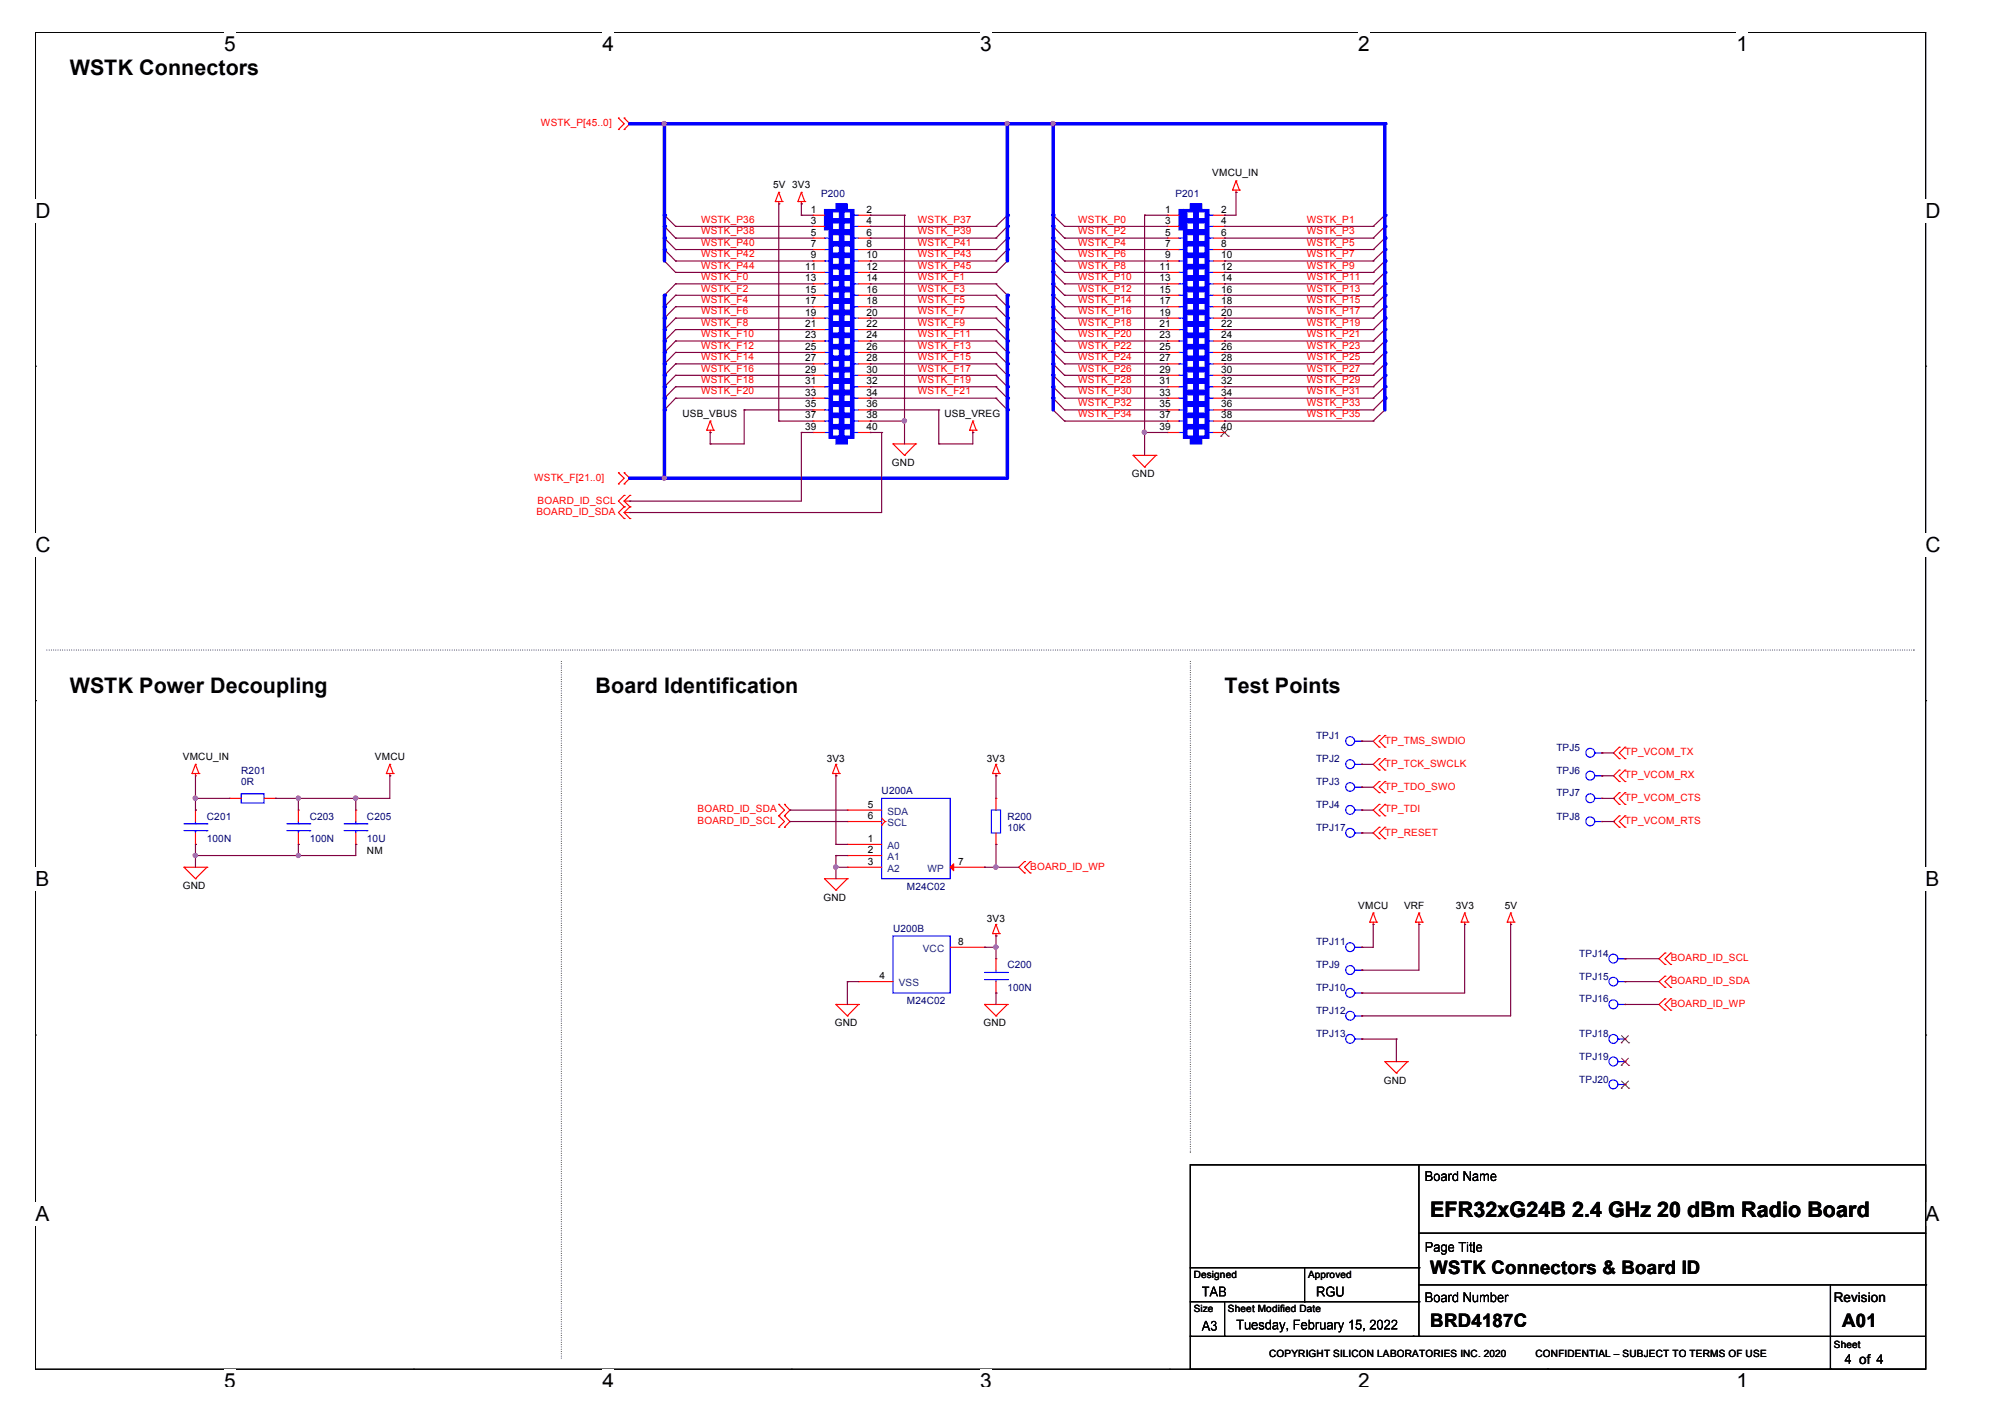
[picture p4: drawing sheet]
<svg xmlns="http://www.w3.org/2000/svg" width="297mm" height="210mm" viewBox="0 0 297 210" stroke-linecap="round" stroke-linejoin="round" font-family="sans-serif">
<defs><g id="words">
<g font-size="3.2">
<text x="10.3" y="11.1">WSTK Connectors</text>
<text x="10.3" y="102.6">WSTK Power Decoupling</text>
<text x="88.2" y="102.6">Board Identification</text>
<text x="181.4" y="102.6">Test Points</text>
<text x="211.9" y="180.2">EFR32xG24B 2.4 GHz 20 dBm Radio Board</text>
</g>
<g font-size="3.1">
<text x="33.2" y="7.5">5</text>
<text x="89.2" y="7.5">4</text>
<text x="145.2" y="7.5">3</text>
<text x="201.2" y="7.5">2</text>
<text x="257.2" y="7.5">1</text>
<text x="5.3" y="32.3">D</text>
<text x="285.2" y="32.3">D</text>
<text x="5.3" y="81.7">C</text>
<text x="285.2" y="81.7">C</text>
<text x="5.3" y="131.3">B</text>
<text x="285.2" y="131.3">B</text>
<text x="5.3" y="180.8">A</text>
<text x="285.2" y="180.8">A</text>
<text x="33.2" y="205.6">5</text>
<text x="89.2" y="205.6">4</text>
<text x="145.2" y="205.6">3</text>
<text x="201.2" y="205.6">2</text>
<text x="257.2" y="205.6">1</text>
</g>
<g font-size="2.8">
<text x="211.9" y="188.7">WSTK Connectors &amp; Board IIID</text>
<text x="211.9" y="188.7">WSTK Connectors &amp; Board D</text>
<text x="211.9" y="196.5">BRD4187C</text>
<text x="272.9" y="196.5">A01</text>
</g>
<g font-size="2">
<text x="271.6" y="192.8">Revision</text>
<text x="275.4" y="202">of</text>
</g>
<g font-size="1.5" fill="#f00">
<text x="80.1" y="18.7">WSTK_P[45..0]</text>
<text x="103.8" y="33">WSTK_P36</text>
<text x="103.8" y="34.7">WSTK_P38</text>
<text x="136" y="33">WSTK_P37</text>
<text x="136" y="34.7">WSTK_P39</text>
<text x="159.7" y="33">WSTK_P0</text>
<text x="159.7" y="34.7">WSTK_P2</text>
<text x="193.6" y="33">WSTK_P1</text>
<text x="193.6" y="34.7">WSTK_P3</text>
<text x="103.8" y="41.5">WSTK_F0</text>
<text x="103.8" y="36.4">WSTK_P40</text>
<text x="103.8" y="38.1">WSTK_P42</text>
<text x="103.8" y="39.8">WSTK_P44</text>
<text x="136" y="41.5">WSTK_F1</text>
<text x="136" y="36.4">WSTK_P41</text>
<text x="136" y="38.1">WSTK_P43</text>
<text x="136" y="39.8">WSTK_P45</text>
<text x="159.7" y="36.4">WSTK_P4</text>
<text x="159.7" y="38.1">WSTK_P6</text>
<text x="159.7" y="39.8">WSTK_P8</text>
<text x="159.7" y="41.5">WSTK_P10</text>
<text x="193.6" y="36.4">WSTK_P5</text>
<text x="193.6" y="38.1">WSTK_P7</text>
<text x="193.6" y="39.8">WSTK_P9</text>
<text x="193.6" y="41.5">WSTK_P11</text>
<text x="103.8" y="43.2">WSTK_F2</text>
<text x="103.8" y="44.9">WSTK_F4</text>
<text x="103.8" y="46.6">WSTK_F6</text>
<text x="136" y="43.2">WSTK_F3</text>
<text x="136" y="44.9">WSTK_F5</text>
<text x="136" y="46.6">WSTK_F7</text>
<text x="159.7" y="43.2">WSTK_P12</text>
<text x="159.7" y="44.9">WSTK_P14</text>
<text x="159.7" y="46.6">WSTK_P16</text>
<text x="193.6" y="43.2">WSTK_P13</text>
<text x="193.6" y="44.9">WSTK_P15</text>
<text x="193.6" y="46.6">WSTK_P17</text>
<text x="103.8" y="48.3">WSTK_F8</text>
<text x="103.8" y="50">WSTK_F10</text>
<text x="103.8" y="51.7">WSTK_F12</text>
<text x="103.8" y="53.3">WSTK_F14</text>
<text x="136" y="48.3">WSTK_F9</text>
<text x="136" y="50">WSTK_F11</text>
<text x="136" y="51.7">WSTK_F13</text>
<text x="136" y="53.3">WSTK_F15</text>
<text x="159.7" y="48.3">WSTK_P18</text>
<text x="159.7" y="50">WSTK_P20</text>
<text x="159.7" y="51.7">WSTK_P22</text>
<text x="159.7" y="53.3">WSTK_P24</text>
<text x="193.6" y="48.3">WSTK_P19</text>
<text x="193.6" y="50">WSTK_P21</text>
<text x="193.6" y="51.7">WSTK_P23</text>
<text x="193.6" y="53.3">WSTK_P25</text>
<text x="103.8" y="55">WSTK_F16</text>
<text x="103.8" y="56.7">WSTK_F18</text>
<text x="103.8" y="58.4">WSTK_F20</text>
<text x="136" y="55">WSTK_F17</text>
<text x="136" y="56.7">WSTK_F19</text>
<text x="136" y="58.4">WSTK_F21</text>
<text x="159.7" y="55">WSTK_P26</text>
<text x="159.7" y="56.7">WSTK_P28</text>
<text x="159.7" y="58.4">WSTK_P30</text>
<text x="193.6" y="55">WSTK_P27</text>
<text x="193.6" y="56.7">WSTK_P29</text>
<text x="193.6" y="58.4">WSTK_P31</text>
<text x="159.7" y="60.2">WSTK_P32</text>
<text x="159.7" y="61.8">WSTK_P34</text>
<text x="193.6" y="60.2">WSTK_P33</text>
<text x="193.6" y="61.8">WSTK_P35</text>
<text x="79.1" y="71.2">WSTK_F[21..0]</text>
<text x="79.5" y="76.3">BOARD_ID_SDA</text>
<text x="79.6" y="74.6">BOARD_ID_SCL</text>
<text x="205.1" y="113.6">TP_TCK_SWCLK</text>
<text x="205.1" y="110.2">TP_TMS_SWDIO</text>
<text x="240.7" y="111.8">TP_VCOM_TX</text>
<text x="205.1" y="117">TP_TDO_SWO</text>
<text x="240.7" y="118.6">TP_VCOM_CTS</text>
<text x="240.7" y="115.3">TP_VCOM_RX</text>
<text x="103.3" y="122">BOARD_ID_SCL</text>
<text x="103.3" y="120.3">BOARD_ID_SDA</text>
<text x="205.1" y="120.3">TP_TDI</text>
<text x="205.1" y="123.7">TP_RESET</text>
<text x="240.7" y="122">TP_VCOM_RTS</text>
<text x="152.6" y="128.8">BOARD_ID_WP</text>
<text x="247.5" y="142.4">BOARD_ID_SCL</text>
<text x="247.5" y="145.7">BOARD_ID_SDA</text>
<text x="247.5" y="149.1">BOARD_ID_WP</text>
</g>
<g font-size="1.5">
<text x="114.5" y="27.9">5V 3V3</text>
<text x="179.6" y="26.1">VMCU_IN</text>
<text x="120.1" y="31.5">1</text>
<text x="120.1" y="33.2">3</text>
<text x="120.1" y="34.9">5</text>
<text x="128.4" y="31.5">2</text>
<text x="128.4" y="33.2">4</text>
<text x="128.4" y="34.9">6</text>
<text x="172.6" y="31.5">1</text>
<text x="172.6" y="33.2">3</text>
<text x="172.6" y="34.9">5</text>
<text x="180.9" y="31.5">2</text>
<text x="180.9" y="33.2">4</text>
<text x="180.9" y="34.9">6</text>
<text x="119.3" y="40">11</text>
<text x="119.3" y="41.7">13</text>
<text x="120.1" y="36.6">7</text>
<text x="120.1" y="38.3">9</text>
<text x="128.4" y="36.6">8</text>
<text x="128.4" y="38.3">10</text>
<text x="128.4" y="40">12</text>
<text x="128.4" y="41.7">14</text>
<text x="171.7" y="40">11</text>
<text x="171.7" y="41.7">13</text>
<text x="172.6" y="36.6">7</text>
<text x="172.6" y="38.3">9</text>
<text x="180.9" y="36.6">8</text>
<text x="180.9" y="38.3">10</text>
<text x="180.9" y="40">12</text>
<text x="180.9" y="41.7">14</text>
<text x="119.3" y="43.3">15</text>
<text x="119.3" y="45">17</text>
<text x="119.3" y="46.7">19</text>
<text x="128.4" y="43.3">16</text>
<text x="128.4" y="45">18</text>
<text x="128.4" y="46.7">20</text>
<text x="171.7" y="43.3">15</text>
<text x="171.7" y="45">17</text>
<text x="171.7" y="46.7">19</text>
<text x="180.9" y="43.3">16</text>
<text x="180.9" y="45">18</text>
<text x="180.9" y="46.7">20</text>
<text x="119.3" y="48.4">21</text>
<text x="119.3" y="50.1">23</text>
<text x="119.3" y="51.9">25</text>
<text x="119.3" y="53.5">27</text>
<text x="128.4" y="48.4">22</text>
<text x="128.4" y="50.1">24</text>
<text x="128.4" y="51.9">26</text>
<text x="128.4" y="53.5">28</text>
<text x="171.7" y="48.4">21</text>
<text x="171.7" y="50.1">23</text>
<text x="171.7" y="51.9">25</text>
<text x="171.7" y="53.5">27</text>
<text x="180.9" y="48.4">22</text>
<text x="180.9" y="50.1">24</text>
<text x="180.9" y="51.9">26</text>
<text x="180.9" y="53.5">28</text>
<text x="119.3" y="55.2">29</text>
<text x="119.3" y="56.9">31</text>
<text x="119.3" y="58.6">33</text>
<text x="128.4" y="55.2">30</text>
<text x="128.4" y="56.9">32</text>
<text x="128.4" y="58.6">34</text>
<text x="171.7" y="55.2">29</text>
<text x="171.7" y="56.9">31</text>
<text x="171.7" y="58.6">33</text>
<text x="180.9" y="55.2">30</text>
<text x="180.9" y="56.9">32</text>
<text x="180.9" y="58.6">34</text>
<text x="101.1" y="61.7">USB_VBUS</text>
<text x="119.3" y="60.3">35</text>
<text x="119.3" y="62">37</text>
<text x="119.3" y="63.7">39</text>
<text x="128.4" y="60.3">36</text>
<text x="128.4" y="62">38</text>
<text x="128.4" y="63.7">40</text>
<text x="139.9" y="61.7">USB_VREG</text>
<text x="171.7" y="60.3">35</text>
<text x="171.7" y="62">37</text>
<text x="171.7" y="63.7">39</text>
<text x="180.9" y="60.3">36</text>
<text x="180.9" y="62">38</text>
<text x="180.9" y="63.7">40</text>
<text x="132.1" y="69">GND</text>
<text x="167.7" y="70.7">GND</text>
<text x="27.1" y="112.6">VMCU_IN</text>
<text x="55.5" y="112.6">VMCU</text>
<text x="122.5" y="112.9">3V3</text>
<text x="146.2" y="112.9">3V3</text>
<text x="128.6" y="119.6">5</text>
<text x="128.6" y="121.3">6</text>
<text x="128.6" y="124.7">1</text>
<text x="27.1" y="131.7">GND</text>
<text x="54.4" y="126.5">NM</text>
<text x="128.6" y="126.4">2</text>
<text x="128.6" y="128.1">3</text>
<text x="141.9" y="128.1">7</text>
<text x="122" y="133.4">GND</text>
<text x="146.2" y="136.6">3V3</text>
<text x="201.2" y="134.6">VMCU</text>
<text x="208" y="134.6">VRF</text>
<text x="215.6" y="134.6">3V3</text>
<text x="222.9" y="134.6">5V</text>
<text x="141.9" y="139.9">8</text>
<text x="130.3" y="145">4</text>
<text x="123.7" y="152">GND</text>
<text x="145.7" y="152">GND</text>
<text x="205" y="160.5">GND</text>
<text x="176.8" y="189.3">Designed</text>
<text x="193.8" y="189.3">Approved</text>
<text x="176.8" y="194.4">Size</text>
<text x="181.9" y="194.4">Sheet Modified Date</text>
<text x="188" y="201">COPYRIGHT SILICON LABORATORIES IIINC. 2020</text>
<text x="188" y="201">COPYRIGHT SILICON LABORATORIES NC. 2020</text>
<text x="227.5" y="201">CONFIDENTIAL – SUBJECT TO TERMS OF USE</text>
<text x="271.6" y="199.6">Sheet</text>
</g>
<g font-size="1.5" fill="#000080">
<text x="121.6" y="29.2">P200</text>
<text x="174.1" y="29.2">P201</text>
<text x="194.9" y="112.9">TPJ2</text>
<text x="194.9" y="109.5">TPJ1</text>
<text x="230.5" y="111.2">TPJ5</text>
<text x="35.7" y="114.6">R201</text>
<text x="35.7" y="116.3">0R</text>
<text x="130.6" y="117.6">U200A</text>
<text x="194.9" y="116.3">TPJ3</text>
<text x="194.9" y="119.6">TPJ4</text>
<text x="230.5" y="114.6">TPJ6</text>
<text x="230.5" y="117.9">TPJ7</text>
<text x="30.6" y="121.4">C201</text>
<text x="30.6" y="124.8">100N</text>
<text x="45.9" y="121.4">C203</text>
<text x="45.9" y="124.8">100N</text>
<text x="54.4" y="121.4">C205</text>
<text x="54.4" y="124.8">10U</text>
<text x="149.2" y="121.4">R200</text>
<text x="149.2" y="123.1">10K</text>
<text x="194.9" y="123.1">TPJ17</text>
<text x="230.5" y="121.4">TPJ8</text>
<text x="134.3" y="131.9">M24C02</text>
<text x="132.3" y="138">U200B</text>
<text x="149.2" y="143.4">C200</text>
<text x="194.9" y="143.4">TPJ9</text>
<text x="194.9" y="140">TPJ11</text>
<text x="233.9" y="141.7">TPJ14</text>
<text x="134.3" y="148.6">M24C02</text>
<text x="149.2" y="146.8">100N</text>
<text x="194.9" y="146.8">TPJ10</text>
<text x="233.9" y="145.1">TPJ15</text>
<text x="233.9" y="148.5">TPJ16</text>
<text x="194.9" y="150.2">TPJ12</text>
<text x="194.9" y="153.5">TPJ13</text>
<text x="233.9" y="153.5">TPJ18</text>
<text x="233.9" y="156.9">TPJ19</text>
<text x="233.9" y="160.3">TPJ20</text>
</g>
<g font-size="1.5" fill="#004080">
<text x="131.4" y="120.7">SDA</text>
<text x="131.4" y="122.4">SCL</text>
<text x="131.4" y="125.8">A0</text>
<text x="131.4" y="127.4">A1</text>
<text x="131.4" y="129.2">A2</text>
<text x="137.4" y="129.2">WP</text>
<text x="136.7" y="141">VCC</text>
<text x="133.1" y="146.1">VSS</text>
</g>
</g></defs>
<path d="M5.2 4.8h280v198h-280z" fill="none" stroke="#000" stroke-width=".17"/>
<g fill="#fff">
<path d="M33.2 4.7h1.8v3.5h-1.8z"/>
<path d="M33.2 202.8h1.8v2.5h-1.8z"/>
</g>
<path d="M61.3 4.8h.1M61.3 202.8h.1" fill="none" stroke="#000" stroke-width=".17"/>
<g fill="#fff">
<path d="M89.2 4.7h1.7v3.5h-1.7z"/>
<path d="M89.2 202.8h1.7v2.5h-1.7z"/>
</g>
<path d="M117.2 4.8h.1M117.2 202.8h.1" fill="none" stroke="#000" stroke-width=".17"/>
<g fill="#fff">
<path d="M145.2 4.7h1.7v3.5h-1.7z"/>
<path d="M145.2 202.8h1.7v2.5h-1.7z"/>
</g>
<path d="M173.2 4.8h.1M173.2 202.8h.1" fill="none" stroke="#000" stroke-width=".17"/>
<g fill="#fff">
<path d="M201.2 4.7h1.7v3.5h-1.7z"/>
<path d="M201.3 202.8h1.6v2.5h-1.6z"/>
</g>
<path d="M229.2 4.8h.1M229.2 202.8h.1" fill="none" stroke="#000" stroke-width=".17"/>
<g fill="#fff">
<path d="M257.2 4.7h1.8v3.5h-1.8z"/>
<path d="M257.2 202.8h1.8v2.5h-1.8z"/>
<path d="M5.2 29.5h2.3v3.5h-2.3z"/>
<path d="M285.2 29.5h2.3v3.5h-2.3z"/>
<path d="M5.2 79h2.3v3.4h-2.3z"/>
<path d="M285.2 79h2.3v3.4h-2.3z"/>
</g>
<path d="M5.2 54.2h.1M285.2 54.2h.1" fill="none" stroke="#000" stroke-width=".17"/>
<g fill="#fff">
<path d="M5.2 128.5h2.1v3.5h-2.1z"/>
<path d="M285.2 128.5h2.1v3.5h-2.1z"/>
</g>
<path d="M5.2 103.8h.1M285.2 103.8h.1" fill="none" stroke="#000" stroke-width=".17"/>
<path d="M5.2 103.8h.1M285.2 103.8h.1" fill="none" stroke="#000" stroke-width=".15"/>
<g fill="#fff">
<path d="M5.2 178h2.1v3.5h-2.1z"/>
<path d="M285.2 178h2.1v3.5h-2.1z"/>
</g>
<g fill="none" stroke="#000" stroke-width=".17">
<path d="M5.2 153.3h.1M285.2 153.3h.1M176.3 172.5h108.9v30.3h-108.9zM210.2 172.5v25.4M176.3 197.9h.1M176.3 197.9h108.9M176.3 192.8h33.9M176.3 187.7h33.9M181.4 197.9h.1M181.4 192.8v5.1M193.3 192.8h.1M193.3 187.7v5.1"/>
<path d="M209.3 197.9h.1M210.2 197.9h.1M210.2 192.8h.1M210.2 187.7h.1M210.2 182.6l75 .1M210.2 190.3h75M271.1 190.3v12.5M285.2 190.3h.1M271.1 202.8h.1"/>
</g>
<g fill="#000">
<path d="M283.5 96.2l.1 .1-.1 .1v-.1zM176.3 170.6h.1l-.1 .1-.1-.1zM214.5 173.8h.2v.1l.2-.1 .2 .1v.1h-.3l-.1 .9h-.2zM216.8 173.4h.2l.7 1.2v-1.2h.2v1.5h-.2l-.7-1.2v1.2h-.2zM219.2 173.8h.2v.1a.33 .33 0 0 1 .3-.1 .33 .33 0 0 1 .3 .2l.3-.2a.31 .31 0 0 1 .3 .4v.7h-.2v-.7a.2 .2 0 0 0-.2-.2 .2 .2 0 0 0-.2 .1v.8h-.2v-.8a.24 .24 0 0 0-.3-.1 .24 .24 0 0 0-.1 .3v.6h-.2zM178.1 190.5h1v.2h-.4v1.3h-.2v-1.3h-.4zM179.5 195.7a.38 .38 0 0 1 .6 0 .38 .38 0 0 1-.1 .6 .45 .45 0 0 1 .1 .7 .45 .45 0 0 1-.7-.3l.1-.1a.28 .28 0 0 0 .3 .3 .28 .28 0 0 0 .3-.3 .28 .28 0 0 0-.4-.2v-.2a.24 .24 0 0 0 .3-.2 .24 .24 0 0 0-.2-.3 .24 .24 0 0 0-.3 .3h-.1zM183.1 195.5h1.1v.1h-.4v1.3h-.2v-1.3h-.5zM184.4 195.8h.2v.6a.26 .26 0 0 0 .2 .4 .26 .26 0 0 0 .2-.4v-.6h.2v1.1h-.2v-.2l-.1 .2a.34 .34 0 0 1-.4 0 .34 .34 0 0 1-.1-.4zM186.5 195.9l.1-.1a.42 .42 0 0 1 .6 .3h-.1a.19 .19 0 0 0-.2-.2 .19 .19 0 0 0-.2 .3h.1a.4 .4 0 0 1 .5 .3 .4 .4 0 0 1-.3 .5 .4 .4 0 0 1-.5-.3l-.1-.1h.2a.22 .22 0 0 0 .2 .2 .22 .22 0 0 0 .2-.3 .5 .5 0 0 1-.5-.5zM189.5 195.8h.2l.2 .8 .3-.8h.2l-.4 1.1a.4 .4 0 0 1-.4 .4v-.2h.2l.1-.2zM190.6 196.7h.2v.4l-.2 .1z"/>
<path d="M191.6 195.5h1v.1h-.8v.5h.6v.1h-.6v.7h-.2zM194.9 195.8h.1v.2l.2-.2h.3l-.1 .2h-.2l-.1 .1v.8h-.2zM195.5 195.8h.2v.6a.26 .26 0 0 0 .3 .4 .26 .26 0 0 0 .2-.4v-.6h.1v1.1h-.1v-.2l-.2 .2a.34 .34 0 0 1-.4 0 .34 .34 0 0 1-.1-.4zM196.6 190.7a.6 .6 0 0 1 .6-.2 .6 .6 0 0 1 .5 .5h-.2a.46 .46 0 0 0-.6-.3 .46 .46 0 0 0-.3 .6 .52 .52 0 0 0 .3 .5 .52 .52 0 0 0 .6-.1v-.3h-.4v-.1h.6v.5a.77 .77 0 0 1-1.1 0 .77 .77 0 0 1 0-1.1zM197.7 195.8h.1v.2l.2-.2h.2l-.1 .2h-.2l-.1 .9h-.1zM198.2 195.8h.2l.3 .8 .2-.8h.2l-.4 1.1a.36 .36 0 0 1-.4 .4l-.1-.2 .2 .1 .2-.3zM198 190.5h.1v.9a.36 .36 0 0 0 .3 .4 .36 .36 0 0 0 .4-.2v-1.1h.2v.9a.54 .54 0 0 1-.5 .6 .54 .54 0 0 1-.5-.6zM199.9 195.8l.5-.3v1.4h-.2v-1.2l-.3 .3zM201 195.5h.6v.2h-.5l-.1 .3a.46 .46 0 0 1 .7 .2 .46 .46 0 0 1-.3 .7 .46 .46 0 0 1-.6-.4h.2a.28 .28 0 0 0 .4 .2 .28 .28 0 0 0 0-.5 .28 .28 0 0 0-.4 .1l-.2-.1zM201.9 196.7h.2v.3l-.1 .2 .1-.3h-.2zM203.1 195.5a.48 .48 0 0 1 .7 .3 .48 .48 0 0 1-.4 .6l-.3 .3h.7v.2h-.9a1.28 1.28 0 0 1 .6-.9 .26 .26 0 0 0 0-.4 .26 .26 0 0 0-.4 .3l-.2-.1zM205.2 195.5a.45 .45 0 0 1 .7 .1 .45 .45 0 0 1-.2 .7l-.5 .4h.7v.2h-.9a1.28 1.28 0 0 1 .7-.9 .26 .26 0 0 0-.1-.4 .26 .26 0 0 0-.4 .3l-.1-.1z"/>
<path d="M206.2 195.5a.46 .46 0 0 1 .7 .1 .46 .46 0 0 1-.2 .7l-.4 .4h.7v.2h-.9a1.28 1.28 0 0 1 .6-.9 .26 .26 0 0 0-.1-.4 .26 .26 0 0 0-.3 .3l-.2-.1zM214.5 191.8h.2v.1l.2-.2 .2 .1v.2l-.2-.1-.1 .1-.1 .8h-.2zM216.1 183.9h1.1v.2h-.5v1.3h-.2v-1.3h-.4zM216.8 191.4h.2l.7 1.1v-1.1h.2v1.4h-.2l-.7-1.1v1.1h-.2zM217.8 184.1l.1-.2v.4h.2v.2h-.2v.7l.2 .1v.1a.28 .28 0 0 1-.3 0 .28 .28 0 0 1 0-.3v-.6h-.2zM218.3 183.9h.1v1.5h-.1zM218.1 191.8h.2v.6a.25 .25 0 0 0 .2 .3 .25 .25 0 0 0 .3-.3v-.6h.1v1h-.1v-.1l-.1 .1a.35 .35 0 0 1-.4 0 .35 .35 0 0 1-.2-.4zM219.2 191.8h.2v.1a.33 .33 0 0 1 .3-.2 .33 .33 0 0 1 .3 .2l.3-.2a.31 .31 0 0 1 .3 .4v.7h-.2v-.6a.2 .2 0 0 0-.2-.3 .2 .2 0 0 0-.2 .2v.7h-.2v-.8a.24 .24 0 0 0-.3-.1 .24 .24 0 0 0-.1 .4v.5h-.2zM222.9 191.8h.2v.1l.2-.2 .2 .1-.1 .2-.1-.1-.1 .1-.1 .8h-.2zM83.1 201l.1 .1-.1 .1v-.1z"/>
<path d="M6.9 96.3v.1l.1-.1-.1-.1zM7.2 96.3l.1 .1 .1-.1-.1-.1zM7.5 96.3l.1 .1 .1-.1-.1-.1zM7.9 96.3l.1 .1v-.1v-.1zM8.3 96.2v.2zM8.5 96.3l.1 .1 .1-.1-.1-.1zM8.8 96.3l.1 .1 .1-.1-.1-.1zM9.2 96.3l.1 .1 .1-.1-.1-.1zM9.5 96.3l.1 .1 .1-.1-.1-.1zM9.9 96.3v.1l.1-.1-.1-.1zM10.2 96.3l.1 .1 .1-.1-.1-.1zM10.5 96.3l.1 .1 .1-.1-.1-.1z"/>
<path d="M10.9 96.3l.1 .1v-.1v-.1zM11.2 96.3l.1 .1 .1-.1-.1-.1zM11.6 96.3v.1l.1-.1-.1-.1zM11.9 96.3l.1 .1 .1-.1-.1-.1zM12.2 96.3l.1 .1 .1-.1-.1-.1zM12.6 96.3l.1 .1v-.1v-.1zM12.9 96.3l.1 .1 .1-.1-.1-.1zM13.3 96.3v.1l.1-.1-.1-.1zM13.6 96.3l.1 .1 .1-.1-.1-.1zM13.9 96.3l.1 .1 .1-.1-.1-.1zM14.3 96.3l.1 .1v-.1v-.1zM14.6 96.3l.1 .1 .1-.1-.1-.1z"/>
<path d="M14.9 96.3l.1 .1 .1-.1-.1-.1zM15.3 96.3l.1 .1 .1-.1-.1-.1zM15.6 96.3l.1 .1 .1-.1-.1-.1zM16 96.3v.1l.1-.1-.1-.1zM16.3 96.3l.1 .1 .1-.1-.1-.1zM16.6 96.3l.1 .1 .1-.1-.1-.1zM17 96.3l.1 .1v-.1v-.1zM17.3 96.3l.1 .1 .1-.1-.1-.1zM17.7 96.3v.1l.1-.1-.1-.1zM18 96.3l.1 .1 .1-.1-.1-.1zM18.3 96.3l.1 .1 .1-.1-.1-.1zM18.6 96.3l.1 .1 .1-.1-.1-.1z"/>
<path d="M19 96.3v.1l.1-.1-.1-.1zM19.3 96.3l.1 .1 .1-.1-.1-.1zM19.6 96.3l.1 .1 .1-.1-.1-.1zM20 96.3l.1 .1 .1-.1-.1-.1zM20.3 96.3l.1 .1 .1-.1-.1-.1zM20.7 96.3v.1l.1-.1-.1-.1zM21 96.3l.1 .1 .1-.1-.1-.1zM21.3 96.3l.1 .1 .1-.1-.1-.1zM21.7 96.3l.1 .1v-.1v-.1zM22 96.3l.1 .1 .1-.1-.1-.1zM22.4 96.3v.1l.1-.1-.1-.1zM22.7 96.3l.1 .1 .1-.1-.1-.1z"/>
<path d="M23 96.3l.1 .1 .1-.1-.1-.1zM23.4 96.3l.1 .1v-.1v-.1zM23.7 96.3l.1 .1 .1-.1-.1-.1zM24 96.3l.1 .1 .1-.1-.1-.1zM24.4 96.3l.1 .1 .1-.1-.1-.1zM24.7 96.3l.1 .1 .1-.1-.1-.1zM25.1 96.3v.1l.1-.1-.1-.1zM25.4 96.3l.1 .1 .1-.1-.1-.1zM25.7 96.3l.1 .1 .1-.1-.1-.1zM26.1 96.3l.1 .1v-.1v-.1zM26.4 96.3l.1 .1 .1-.1-.1-.1zM26.8 96.3v.1l.1-.1-.1-.1z"/>
<path d="M27.1 96.3l.1 .1 .1-.1-.1-.1zM27.4 96.3l.1 .1 .1-.1-.1-.1zM27.8 96.3l.1 .1v-.1v-.1zM28.1 96.3l.1 .1 .1-.1-.1-.1zM28.4 96.3l.1 .1 .1-.1-.1-.1zM28.7 96.3l.1 .1 .1-.1-.1-.1zM29.1 96.3l.1 .1 .1-.1-.1-.1zM29.4 96.3l.1 .1 .1-.1-.1-.1zM29.8 96.3v.1l.1-.1-.1-.1zM30.1 96.3l.1 .1 .1-.1-.1-.1zM30.4 96.3l.1 .1 .1-.1-.1-.1zM30.8 96.3l.1 .1v-.1v-.1z"/>
<path d="M31.1 96.3l.1 .1 .1-.1-.1-.1zM31.5 96.3v.1l.1-.1-.1-.1zM31.8 96.3l.1 .1 .1-.1-.1-.1zM32.1 96.3l.1 .1 .1-.1-.1-.1zM32.5 96.3l.1 .1v-.1v-.1zM32.8 96.3l.1 .1 .1-.1-.1-.1zM33.1 96.3l.1 .1 .1-.1-.1-.1zM33.5 96.3l.1 .1 .1-.1-.1-.1zM33.8 96.3l.1 .1 .1-.1-.1-.1zM34.2 96.3v.1l.1-.1-.1-.1zM34.5 96.3l.1 .1 .1-.1-.1-.1zM34.8 96.3l.1 .1 .1-.1-.1-.1z"/>
<path d="M35.2 96.3l.1 .1v-.1v-.1zM35.5 96.3l.1 .1 .1-.1-.1-.1zM35.9 96.3v.1l.1-.1-.1-.1zM36.2 96.3l.1 .1 .1-.1-.1-.1zM36.5 96.3l.1 .1 .1-.1-.1-.1zM36.9 96.3l.1 .1v-.1v-.1zM37.2 96.3l.1 .1 .1-.1-.1-.1zM37.5 96.3l.1 .1 .1-.1-.1-.1zM37.9 96.3l.1 .1 .1-.1-.1-.1zM38.2 96.3l.1 .1 .1-.1-.1-.1zM38.6 96.3l.1 .1v-.1v-.1zM38.9 96.3v.1l.1-.1-.1-.1zM39.2 96.3l.1 .1 .1-.1-.1-.1zM39.5 96.3l.1 .1 .1-.1-.1-.1zM39.9 96.3l.1 .1v-.1v-.1zM40.2 96.3l.1 .1 .1-.1-.1-.1zM40.6 96.3v.1l.1-.1-.1-.1zM40.9 96.3l.1 .1 .1-.1-.1-.1z"/>
<path d="M41.2 96.3l.1 .1 .1-.1-.1-.1zM41.6 96.3l.1 .1v-.1v-.1zM41.9 96.3l.1 .1 .1-.1-.1-.1zM42.2 96.3l.1 .1 .1-.1-.1-.1zM42.6 96.3l.1 .1 .1-.1-.1-.1zM42.9 96.3l.1 .1 .1-.1-.1-.1zM43.3 96.3v.1l.1-.1-.1-.1zM43.6 96.3l.1 .1 .1-.1-.1-.1zM43.9 96.3l.1 .1 .1-.1-.1-.1zM44.3 96.3l.1 .1v-.1v-.1zM44.6 96.3l.1 .1 .1-.1-.1-.1zM45 96.3v.1l.1-.1-.1-.1z"/>
<path d="M45.3 96.3l.1 .1 .1-.1-.1-.1zM45.6 96.3l.1 .1 .1-.1-.1-.1zM46.1 96.2l-.1 .1 .1 .1v-.1zM46.3 96.3l.1 .1 .1-.1-.1-.1zM46.7 96.2v.1v.1l.1-.1zM47 96.3l.1 .1 .1-.1-.1-.1zM47.4 96.2l-.1 .1 .1 .1 .1-.1zM47.7 96.3l.1 .1v-.1v-.1zM48 96.3l.1 .1 .1-.1-.1-.1zM48.3 96.3l.1 .1 .1-.1-.1-.1zM48.7 96.3l.1 .1v-.1v-.1zM49 96.3l.1 .1v-.1v-.1z"/>
<path d="M49.4 96.2l-.1 .1 .1 .1 .1-.1zM49.7 96.3v.1l.1-.1-.1-.1zM50 96.3l.1 .1 .1-.1-.1-.1zM50.3 96.3l.1 .1 .1-.1-.1-.1zM50.7 96.3l.1 .1v-.1v-.1zM51.1 96.2l-.1 .1 .1 .1 .1-.1zM51.4 96.3v.1l.1-.1-.1-.1zM51.8 96.2l-.1 .1 .1 .1 .1-.1zM52 96.3l.1 .1 .1-.1-.1-.1zM52.5 96.2l-.1 .1 .1 .1v-.1zM52.7 96.3l.1 .1 .1-.1-.1-.1zM53 96.3l.1 .1 .1-.1-.1-.1z"/>
<path d="M53.5 96.2l-.1 .1 .1 .1 .1-.1zM53.7 96.3l.1 .1 .1-.1-.1-.1zM54.1 96.2v.1v.1l.1-.1zM54.4 96.3l.1 .1 .1-.1-.1-.1zM54.8 96.2l-.1 .1 .1 .1 .1-.1zM55.1 96.3l.1 .1v-.1v-.1zM55.4 96.3l.1 .1 .1-.1-.1-.1zM55.8 96.3v.1l.1-.1-.1-.1zM56.1 96.3l.1 .1 .1-.1-.1-.1zM56.5 96.2l-.1 .1 .1 .1 .1-.1zM56.8 96.3l.1 .1v-.1v-.1zM57.2 96.2l-.1 .1 .1 .1 .1-.1z"/>
<path d="M57.4 96.3l.1 .1 .1-.1-.1-.1zM57.9 96.2l-.1 .1 .1 .1 .1-.1zM58.1 96.3l.1 .1 .1-.1-.1-.1zM58.5 96.3v.1l.1-.1-.1-.1zM58.8 96.3l.1 .1v-.1v-.1zM59.2 96.2l-.1 .1 .1 .1 .1-.1zM59.4 96.3l.1 .1 .1-.1-.1-.1zM59.9 96.2l-.1 .1 .1 .1v-.1zM60.1 96.3l.1 .1 .1-.1-.1-.1zM60.5 96.3v.1l.1-.1-.1-.1zM60.9 96.2l-.1 .1 .1 .1 .1-.1zM61.1 96.3l.1 .1 .1-.1-.1-.1z"/>
<path d="M61.6 96.2l-.1 .1 .1 .1v-.1zM61.8 96.3l.1 .1 .1-.1-.1-.1zM62.2 96.2l-.1 .1 .1 .1 .1-.1zM62.5 96.3l.1 .1 .1-.1-.1-.1zM62.8 96.3l.1 .1 .1-.1-.1-.1zM63.2 96.3v.1l.1-.1-.1-.1zM63.5 96.3l.1 .1 .1-.1-.1-.1zM63.9 96.2l-.1 .1 .1 .1 .1-.1zM64.2 96.3l.1 .1v-.1v-.1zM64.6 96.2l-.1 .1 .1 .1 .1-.1zM64.9 96.3v.1l.1-.1-.1-.1zM65.3 96.2l-.1 .1 .1 .1 .1-.1z"/>
<path d="M65.5 96.3l.1 .1 .1-.1-.1-.1zM65.9 96.3l.1 .1v-.1v-.1zM66.2 96.3l.1 .1 .1-.1-.1-.1zM66.5 96.3l.1 .1 .1-.1-.1-.1zM67 96.2l-.1 .1 .1 .1 .1-.1zM67.2 96.3l.1 .1 .1-.1-.1-.1zM67.6 96.2v.1v.1l.1-.1zM67.9 96.3l.1 .1 .1-.1-.1-.1zM68.3 96.2l-.1 .1 .1 .1 .1-.1zM68.6 96.3l.1 .1v-.1v-.1zM68.9 96.3l.1 .1v-.1v-.1zM69.2 96.3l.1 .1 .1-.1-.1-.1z"/>
<path d="M69.6 96.2v.1v.1l.1-.1zM69.9 96.3l.1 .1 .1-.1-.1-.1zM70.2 96.3l.1 .1 .1-.1-.1-.1zM70.6 96.3l.1 .1v-.1v-.1zM70.9 96.3l.1 .1 .1-.1-.1-.1zM71.3 96.2l-.1 .1 .1 .1 .1-.1zM71.6 96.3l.1 .1 .1-.1-.1-.1zM72 96.2l-.1 .1 .1 .1 .1-.1zM72.3 96.3v.1l.1-.1-.1-.1zM72.7 96.2l-.1 .1 .1 .1 .1-.1zM72.9 96.3l.1 .1 .1-.1-.1-.1zM73.3 96.3l.1 .1v-.1v-.1zM73.6 96.3l.1 .1 .1-.1-.1-.1zM74 96.3v.1l.1-.1-.1-.1zM74.4 96.2l-.1 .1 .1 .1 .1-.1zM74.6 96.3l.1 .1 .1-.1-.1-.1zM75.1 96.2l-.1 .1 .1 .1v-.1zM75.3 96.3l.1 .1 .1-.1-.1-.1z"/>
<path d="M75.7 96.2l-.1 .1 .1 .1 .1-.1zM76 96.3l.1 .1 .1-.1-.1-.1zM76.3 96.3l.1 .1 .1-.1-.1-.1zM76.8 96.2l-.1 .1 .1 .1v-.1zM77 96.3l.1 .1 .1-.1-.1-.1zM77.4 96.2l-.1 .1 .1 .1 .1-.1zM77.7 96.3l.1 .1 .1-.1-.1-.1zM78.1 96.2l-.1 .1 .1 .1 .1-.1zM78.4 96.3v.1l.1-.1-.1-.1zM78.7 96.3l.1 .1 .1-.1-.1-.1zM79.1 96.2v.2zM79.4 96.2l-.1 .1 .1 .1 .1-.1z"/>
<path d="M79.7 96.3l.1 .1v-.1v-.1zM80.1 96.2l-.1 .1 .1 .1 .1-.1zM80.3 96.3l.1 .1 .1-.1-.1-.1zM80.7 96.3l.1 .1 .1-.1-.1-.1zM81 96.3l.1 .1 .1-.1-.1-.1zM81.4 96.3v.1l.1-.1-.1-.1zM81.8 96.2l-.1 .1 .1 .1 .1-.1zM82 96.3l.1 .1 .1-.1-.1-.1zM82.5 96.2l-.1 .1 .1 .1v-.1zM82.7 96.3l.1 .1 .1-.1-.1-.1zM83.1 96.2v.1v.1l.1-.1zM83.4 96.3l.1 .1 .1-.1-.1-.1z"/>
<path d="M83.1 98h.1l-.1-.1zM83.1 98.2v.1v.1l.1-.1zM83.1 98.6v.1l.1-.1h-.1zM83.1 98.8v.1v.1l.1-.1z"/>
<path d="M83.1 99.3v.1l.1-.1-.1-.1zM83.1 99.5v.1v.1l.1-.1zM83.1 99.9v.1l.1-.1zM83.1 100.3v.1l.1-.1-.1-.1z"/>
<path d="M83.7 96.3l.1 .1 .1-.1-.1-.1zM84.2 96.2l-.1 .1 .1 .1v-.1zM84.4 96.3l.1 .1 .1-.1-.1-.1zM84.8 96.2v.1v.1l.1-.1zM85.1 96.3l.1 .1 .1-.1-.1-.1zM85.5 96.2l-.1 .1 .1 .1 .1-.1zM85.8 96.3l.1 .1v-.1v-.1zM86.1 96.3l.1 .1 .1-.1-.1-.1zM86.4 96.3l.1 .1 .1-.1-.1-.1zM86.8 96.3l.1 .1 .1-.1-.1-.1zM87.2 96.2l-.1 .1 .1 .1 .1-.1zM87.5 96.3v.1l.1-.1-.1-.1z"/>
<path d="M87.9 96.2l-.1 .1 .1 .1 .1-.1zM88.1 96.3l.1 .1 .1-.1-.1-.1zM88.6 96.2l-.1 .1 .1 .1v-.1zM88.8 96.3l.1 .1 .1-.1-.1-.1zM89.2 96.2v.2zM89.5 96.3v.1l.1-.1-.1-.1zM89.9 96.2l-.1 .1 .1 .1 .1-.1zM90.1 96.3l.1 .1 .1-.1-.1-.1zM90.6 96.2l-.1 .1 .1 .1v-.1zM90.8 96.3l.1 .1 .1-.1-.1-.1zM91.1 96.3l.1 .1 .1-.1-.1-.1zM91.6 96.2l-.1 .1 .1 .1 .1-.1z"/>
<path d="M91.9 96.2l-.1 .1 .1 .1 .1-.1zM92.2 96.3v.1l.1-.1-.1-.1zM92.6 96.2l-.1 .1 .1 .1 .1-.1zM92.9 96.2l-.1 .1 .1 .1 .1-.1zM93.3 96.2l-.1 .1 .1 .1v-.1zM93.5 96.3l.1 .1 .1-.1-.1-.1zM93.9 96.2v.1v.1l.1-.1zM94.3 96.2l-.1 .1 .1 .1 .1-.1zM94.5 96.3l.1 .1 .1-.1-.1-.1zM95 96.2l-.1 .1 .1 .1v-.1zM95.3 96.2l-.1 .1 .1 .1 .1-.1zM95.6 96.2l-.1 .1 .1 .1 .1-.1z"/>
<path d="M95.9 96.3l.1 .1 .1-.1-.1-.1zM96.3 96.2l-.1 .1 .1 .1 .1-.1zM96.6 96.2v.1v.1l.1-.1zM96.9 96.3l.1 .1 .1-.1-.1-.1zM97.3 96.2l-.1 .1 .1 .1 .1-.1zM97.7 96.2l-.1 .1 .1 .1v-.1zM98 96.2l-.1 .1 .1 .1 .1-.1zM98.3 96.3v.1l.1-.1-.1-.1zM98.7 96.2l-.1 .1 .1 .1 .1-.1zM99 96.2l-.1 .1 .1 .1 .1-.1zM99.3 96.2l.1 .2zM99.6 96.3l.1 .1v-.1v-.1z"/>
<path d="M100 96.2l-.1 .1 .1 .1 .1-.1zM100.3 96.2l-.1 .1 .1 .1 .1-.1zM100.7 96.2l-.1 .1 .1 .1 .1-.1zM100.9 96.3l.1 .1 .1-.1-.1-.1zM101.3 96.2v.1v.1l.1-.1zM101.7 96.2l-.1 .1 .1 .1 .1-.1zM101.9 96.3l.1 .1 .1-.1-.1-.1zM102.4 96.2l-.1 .1 .1 .1v-.1zM102.7 96.2l-.1 .1 .1 .1 .1-.1zM103 96.2v.1v.1l.1-.1zM103.3 96.3l.1 .1 .1-.1-.1-.1zM103.7 96.2l-.1 .1 .1 .1 .1-.1z"/>
<path d="M104.1 96.2l-.1 .1 .1 .1v-.1zM104.3 96.3l.1 .1 .1-.1-.1-.1zM104.7 96.2l-.1 .1 .1 .1 .1-.1zM105.1 96.2l-.1 .1 .1 .1 .1-.1zM105.4 96.2l-.1 .1 .1 .1 .1-.1zM105.7 96.3v.1l.1-.1-.1-.1zM106.1 96.2l-.1 .1 .1 .1 .1-.1zM106.4 96.2l-.1 .1 .1 .1 .1-.1zM106.7 96.3l.1 .1v-.1v-.1zM107 96.3l.1 .1 .1-.1-.1-.1zM107.4 96.2v.1v.1l.1-.1zM107.8 96.2l-.1 .1 .1 .1 .1-.1zM108 96.3l.1 .1 .1-.1-.1-.1zM108.5 96.2l-.1 .1 .1 .1v-.1zM108.8 96.2l-.1 .1 .1 .1 .1-.1zM109.1 96.2v.1v.1l.1-.1zM109.4 96.2l.1 .2zM109.8 96.2l-.1 .1 .1 .1 .1-.1z"/>
<path d="M110.1 96.2l-.1 .1 .1 .1 .1-.1zM110.4 96.2v.1v.1l.1-.1zM110.7 96.3l.1 .1 .1-.1-.1-.1zM111.1 96.2l-.1 .1 .1 .1 .1-.1zM111.5 96.2l-.1 .1 .1 .1v-.1zM111.7 96.3l.1 .1 .1-.1-.1-.1zM112.1 96.2v.1v.1l.1-.1zM112.5 96.2l-.1 .1 .1 .1 .1-.1zM112.8 96.2l-.1 .1 .1 .1 .1-.1zM113.1 96.3l.1 .1v-.1v-.1zM113.5 96.2l-.1 .1 .1 .1 .1-.1zM113.8 96.2l-.1 .1 .1 .1 .1-.1z"/>
<path d="M114.1 96.3l.1 .1 .1-.1-.1-.1zM114.4 96.3l.1 .1 .1-.1-.1-.1zM114.9 96.2l-.1 .1 .1 .1v-.1zM115.2 96.2l-.1 .1 .1 .1 .1-.1zM115.4 96.3l.1 .1 .1-.1-.1-.1zM115.9 96.2l-.1 .1 .1 .1 .1-.1zM116.2 96.2l-.1 .1 .1 .1 .1-.1zM116.5 96.2v.1v.1l.1-.1zM116.8 96.3l.1 .1 .1-.1-.1-.1zM117.2 96.2l-.1 .1 .1 .1 .1-.1zM117.6 96.2l-.1 .1 .1 .1v-.1zM117.8 96.3l.1 .1 .1-.1-.1-.1z"/>
<path d="M118.2 96.2v.1v.1l.1-.1zM118.6 96.2l-.1 .1 .1 .1 .1-.1zM118.9 96.2l-.1 .1 .1 .1 .1-.1zM119.2 96.3l.1 .1v-.1v-.1zM119.6 96.2l-.1 .1 .1 .1zM119.9 96.2l-.1 .1 .1 .1 .1-.1zM120.2 96.2l-.1 .1 .1 .1 .1-.1zM120.5 96.3l.1 .1v-.1v-.1zM120.9 96.2l-.1 .1 .1 .1 .1-.1zM121.2 96.2v.1v.1l.1-.1zM121.5 96.3l.1 .1 .1-.1-.1-.1zM121.8 96.3l.1 .1 .1-.1-.1-.1z"/>
<path d="M122.3 96.2l-.1 .1 .1 .1v-.1zM122.6 96.2l-.1 .1 .1 .1 .1-.1zM122.9 96.3v.1l.1-.1-.1-.1zM123.3 96.2l-.1 .1 .1 .1 .1-.1zM123.6 96.2l-.1 .1 .1 .1 .1-.1zM124 96.2l-.1 .1 .1 .1v-.1zM124.2 96.3l.1 .1 .1-.1-.1-.1zM124.6 96.2l-.1 .1 .1 .1 .1-.1zM125 96.2l-.1 .1 .1 .1 .1-.1zM125.2 96.3l.1 .1 .1-.1-.1-.1zM125.6 96.2v.1v.1l.1-.1zM126 96.2l-.1 .1 .1 .1 .1-.1z"/>
<path d="M126.3 96.2l-.1 .1 .1 .1 .1-.1zM126.6 96.3l.1 .1v-.1v-.1zM127 96.2l-.1 .1 .1 .1 .1-.1zM127.3 96.2v.1v.1l.1-.1zM127.6 96.3l.1 .1 .1-.1-.1-.1zM128 96.2l-.1 .1 .1 .1 .1-.1zM128.4 96.2l-.1 .1 .1 .1v-.1zM128.7 96.2l-.1 .1 .1 .1 .1-.1zM128.9 96.3l.1 .1 .1-.1-.1-.1zM129.4 96.2l-.1 .1 .1 .1 .1-.1zM129.7 96.2l-.1 .1 .1 .1zM130 96.2l-.1 .1 .1 .1 .1-.1z"/>
<path d="M130.3 96.3v.1l.1-.1-.1-.1zM130.7 96.2l-.1 .1 .1 .1 .1-.1zM131 96.2l-.1 .1 .1 .1 .1-.1zM131.4 96.2l-.1 .1 .1 .1v-.1zM131.6 96.3l.1 .1 .1-.1-.1-.1zM132 96.2v.1v.1l.1-.1zM132.4 96.2l-.1 .1 .1 .1 .1-.1zM132.6 96.3l.1 .1 .1-.1-.1-.1zM133.1 96.2l-.1 .1 .1 .1v-.1zM133.4 96.2l-.1 .1 .1 .1 .1-.1zM133.7 96.2l-.1 .1 .1 .1 .1-.1zM134 96.3l.1 .1 .1-.1-.1-.1z"/>
<path d="M134.4 96.2l-.1 .1 .1 .1 .1-.1zM134.7 96.2v.1v.1l.1-.1zM135 96.3l.1 .1 .1-.1-.1-.1zM135.4 96.2l-.1 .1 .1 .1 .1-.1zM135.8 96.2l-.1 .1 .1 .1v-.1zM136.1 96.2l-.1 .1 .1 .1 .1-.1zM136.4 96.3v.1l.1-.1-.1-.1zM136.8 96.2l-.1 .1 .1 .1 .1-.1zM137.1 96.2l-.1 .1 .1 .1 .1-.1zM137.4 96.3l.1 .1v-.1v-.1zM137.7 96.3l.1 .1 .1-.1-.1-.1zM138.1 96.2l-.1 .1 .1 .1 .1-.1z"/>
<path d="M138.5 96.2l-.1 .1 .1 .1 .1-.1zM138.7 96.3l.1 .1 .1-.1-.1-.1zM139.1 96.2v.1v.1l.1-.1zM139.5 96.2l-.1 .1 .1 .1 .1-.1zM139.8 96.2l-.1 .1 .1 .1zM140 96.3l.1 .1 .1-.1-.1-.1zM140.5 96.2l-.1 .1 .1 .1v-.1zM140.8 96.2l-.1 .1 .1 .1 .1-.1zM141.1 96.2v.1v.1l.1-.1zM141.4 96.3l.1 .1 .1-.1-.1-.1zM141.8 96.2l-.1 .1 .1 .1 .1-.1zM142.2 96.2l-.1 .1 .1 .1v-.1zM142.4 96.3l.1 .1 .1-.1-.1-.1zM142.8 96.2l-.1 .1 .1 .1 .1-.1zM143.2 96.2l-.1 .1 .1 .1 .1-.1zM143.5 96.2l-.1 .1 .1 .1 .1-.1zM143.8 96.3v.1l.1-.1-.1-.1zM144.2 96.2l-.1 .1 .1 .1 .1-.1z"/>
<path d="M144.5 96.2l-.1 .1 .1 .1 .1-.1zM144.8 96.3l.1 .1v-.1v-.1zM145.1 96.3l.1 .1 .1-.1-.1-.1zM145.5 96.2v.1v.1l.1-.1zM145.9 96.2l-.1 .1 .1 .1 .1-.1zM146.1 96.3l.1 .1 .1-.1-.1-.1zM146.6 96.2l-.1 .1 .1 .1v-.1zM146.9 96.2l-.1 .1 .1 .1 .1-.1zM147.2 96.2v.1v.1l.1-.1zM147.5 96.3l.1 .1 .1-.1-.1-.1zM147.9 96.2l-.1 .1 .1 .1 .1-.1zM148.3 96.2l-.1 .1 .1 .1v-.1z"/>
<path d="M148.5 96.3l.1 .1 .1-.1-.1-.1zM148.9 96.2l-.1 .1 .1 .1 .1-.1zM149.3 96.2l-.1 .1 .1 .1 .1-.1zM149.6 96.2l-.1 .1 .1 .1 .1-.1zM149.9 96.2v.2zM150.2 96.2v.1v.1l.1-.1zM150.6 96.2l-.1 .1 .1 .1 .1-.1zM150.9 96.2l-.1 .1 .1 .1 .1-.1zM151.2 96.3l.1 .1v-.1v-.1zM151.6 96.2l-.1 .1 .1 .1 .1-.1zM151.9 96.2l-.1 .1 .1 .1 .1-.1zM152.2 96.3l.1 .1 .1-.1-.1-.1z"/>
<path d="M152.5 96.3l.1 .1 .1-.1-.1-.1zM153 96.2l-.1 .1 .1 .1v-.1zM153.3 96.2l-.1 .1 .1 .1 .1-.1zM153.5 96.3l.1 .1 .1-.1-.1-.1zM154 96.2l-.1 .1 .1 .1 .1-.1zM154.3 96.2l-.1 .1 .1 .1 .1-.1zM154.6 96.2v.1v.1l.1-.1zM154.9 96.3l.1 .1 .1-.1-.1-.1zM155.3 96.2l-.1 .1 .1 .1 .1-.1zM155.7 96.2l-.1 .1 .1 .1v-.1zM155.9 96.3l.1 .1 .1-.1-.1-.1zM156.3 96.2v.1v.1l.1-.1z"/>
<path d="M156.7 96.2l-.1 .1 .1 .1 .1-.1zM157 96.2l-.1 .1 .1 .1 .1-.1zM157.3 96.3l.1 .1v-.1v-.1zM157.7 96.2l-.1 .1 .1 .1 .1-.1zM158 96.2l-.1 .1 .1 .1 .1-.1zM158.3 96.3l.1 .1 .1-.1-.1-.1zM158.7 96.2l-.1 .1 .1 .1 .1-.1zM159 96.2v.1v.1l.1-.1zM159.4 96.2l-.1 .1 .1 .1 .1-.1zM159.6 96.3l.1 .1 .1-.1-.1-.1zM160 96.2v.2l.1-.1zM160.4 96.2l-.1 .1 .1 .1v-.1z"/>
<path d="M160.7 96.2l-.1 .1 .1 .1 .1-.1zM161 96.3v.1l.1-.1-.1-.1zM161.4 96.2l-.1 .1 .1 .1 .1-.1zM161.7 96.2l-.1 .1 .1 .1 .1-.1zM162.1 96.2l-.1 .1 .1 .1v-.1zM162.3 96.3l.1 .1 .1-.1-.1-.1zM162.7 96.2l-.1 .1 .1 .1 .1-.1zM163.1 96.2l-.1 .1 .1 .1 .1-.1zM163.3 96.3l.1 .1 .1-.1-.1-.1zM163.7 96.2v.1v.1l.1-.1zM164.1 96.2l-.1 .1 .1 .1 .1-.1zM164.4 96.2l-.1 .1 .1 .1 .1-.1z"/>
<path d="M164.7 96.3l.1 .1v-.1v-.1zM165.1 96.2l-.1 .1 .1 .1 .1-.1zM165.4 96.2v.1v.1l.1-.1zM165.7 96.3l.1 .1 .1-.1-.1-.1zM166.1 96.2l-.1 .1 .1 .1 .1-.1zM166.5 96.2l-.1 .1 .1 .1v-.1zM166.8 96.2l-.1 .1 .1 .1 .1-.1zM167 96.3l.1 .1 .1-.1-.1-.1zM167.5 96.2l-.1 .1 .1 .1 .1-.1zM167.8 96.2l-.1 .1 .1 .1 .1-.1zM168.1 96.3v.1l.1-.1-.1-.1zM168.4 96.3l.1 .1 .1-.1-.1-.1z"/>
<path d="M168.8 96.2l-.1 .1 .1 .1 .1-.1zM169.2 96.2l-.1 .1 .1 .1v-.1zM169.4 96.3l.1 .1 .1-.1-.1-.1zM169.8 96.2v.1v.1l.1-.1zM170.1 96.2v.1v.1l.1-.1zM170.5 96.2l-.1 .1 .1 .1 .1-.1zM170.7 96.3l.1 .1 .1-.1-.1-.1zM171.2 96.2l-.1 .1 .1 .1v-.1zM171.5 96.2l-.1 .1 .1 .1 .1-.1zM171.8 96.2l-.1 .1 .1 .1 .1-.1zM172.1 96.3l.1 .1 .1-.1-.1-.1zM172.5 96.2l-.1 .1 .1 .1 .1-.1z"/>
<path d="M172.8 96.2v.1v.1l.1-.1zM173.1 96.3l.1 .1 .1-.1-.1-.1zM173.5 96.2l-.1 .1 .1 .1 .1-.1zM173.9 96.2l-.1 .1 .1 .1v-.1zM174.2 96.2l-.1 .1 .1 .1 .1-.1zM174.5 96.3v.1l.1-.1-.1-.1zM174.9 96.2l-.1 .1 .1 .1 .1-.1zM175.2 96.2l-.1 .1 .1 .1 .1-.1zM175.5 96.3l.1 .1v-.1v-.1zM175.8 96.3l.1 .1 .1-.1-.1-.1zM176.2 96.2l-.1 .1 .1 .1 .1-.1zM176.6 96.2l-.1 .1 .1 .1 .1-.1zM176.8 96.3l.1 .1 .1-.1-.1-.1zM177.2 96.2v.1v.1l.1-.1zM177.6 96.2l-.1 .1 .1 .1 .1-.1zM177.9 96.2l-.1 .1 .1 .1 .1-.1zM178.2 96.3l.1 .1 .1-.1-.1-.1zM178.6 96.2l-.1 .1 .1 .1 .1-.1z"/>
<path d="M176.2 98h.1h.1l-.1-.1zM176.3 98.2l-.1 .1 .1 .1 .1-.1zM176.2 98.6l.1 .1 .1-.1h-.1zM176.2 98.9l.1 .1 .1-.1-.1-.1zM176.2 99.3l.1 .1 .1-.1-.1-.1zM176.3 99.5l-.1 .1 .1 .1 .1-.1zM176.3 99.9h-.1l.1 .1 .1-.1zM176.2 100.3l.1 .1 .1-.1-.1-.1zM176.2 100.6l.1 .1 .1-.1-.1-.1zM176.3 100.9l-.1 .1h.1h.1zM176.2 101.3l.1 .1 .1-.1-.1-.1zM176.2 101.6l.1 .1 .1-.1h-.1zM176.2 102l.1 .1 .1-.1-.1-.1zM176.3 102.2l-.1 .1 .1 .1 .1-.1zM176.2 102.7h.1h.1l-.1-.1zM176.2 103l.1 .1 .1-.1-.1-.1zM176.3 103.3h-.1l.1 .1 .1-.1zM176.2 103.7l.1 .1 .1-.1-.1-.1zM176.2 104l.1 .1 .1-.1-.1-.1zM176.2 104.4h.1h.1l-.1-.1zM176.3 104.6l-.1 .1 .1 .1 .1-.1zM176.2 105l.1 .1 .1-.1-.1-.1zM176.2 105.4l.1 .1 .1-.1-.1-.1zM176.3 105.6l-.1 .1 .1 .1 .1-.1zM176.2 106l.1 .1 .1-.1h-.1zM176.2 106.4l.1 .1 .1-.1-.1-.1zM176.2 106.7l.1 .1 .1-.1-.1-.1z"/>
<path d="M178.9 96.2v.1v.1l.1-.1zM179.2 96.3l.1 .1 .1-.1-.1-.1zM179.6 96.2l-.1 .1 .1 .1 .1-.1zM180 96.2l-.1 .1 .1 .1v-.1zM180.3 96.2l-.1 .1 .1 .1v-.1zM180.5 96.3l.1 .1 .1-.1-.1-.1zM180.9 96.2l-.1 .1 .1 .1 .1-.1zM181.2 96.3l.1 .1 .1-.1-.1-.1zM181.6 96.2l-.1 .1 .1 .1 .1-.1zM181.9 96.2v.1v.1l.1-.1zM182.3 96.2l-.1 .1 .1 .1 .1-.1zM182.6 96.2l-.1 .1 .1 .1 .1-.1z"/>
<path d="M183 96.2l-.1 .1 .1 .1v-.1zM183.3 96.2l-.1 .1 .1 .1 .1-.1zM183.6 96.2v.1v.1l.1-.1zM184 96.2l-.1 .1 .1 .1 .1-.1zM184.3 96.2l-.1 .1 .1 .1 .1-.1zM184.7 96.2l-.1 .1 .1 .1v-.1zM184.9 96.3l.1 .1 .1-.1-.1-.1zM185.3 96.2v.1v.1l.1-.1zM185.7 96.2l-.1 .1 .1 .1 .1-.1zM185.9 96.3l.1 .1 .1-.1-.1-.1zM186.4 96.2l-.1 .1 .1 .1v-.1zM186.7 96.2l-.1 .1 .1 .1 .1-.1z"/>
<path d="M187 96.2l-.1 .1 .1 .1 .1-.1zM187.4 96.2l-.1 .1 .1 .1 .1-.1zM187.7 96.2l-.1 .1 .1 .1 .1-.1zM188 96.2v.1v.1l.1-.1zM188.4 96.2l-.1 .1 .1 .1 .1-.1zM188.6 96.3l.1 .1 .1-.1-.1-.1zM189.1 96.2l-.1 .1 .1 .1v-.1zM189.4 96.2l-.1 .1 .1 .1 .1-.1zM189.7 96.3v.1l.1-.1-.1-.1zM190.1 96.2l-.1 .1 .1 .1 .1-.1zM190.4 96.2l-.1 .1 .1 .1 .1-.1zM190.7 96.2l-.1 .1 .1 .1 .1-.1z"/>
<path d="M191.1 96.2l-.1 .1 .1 .1v-.1zM191.4 96.2l-.1 .1 .1 .1 .1-.1zM191.7 96.2l-.1 .1 .1 .1 .1-.1zM192.1 96.2l-.1 .1 .1 .1 .1-.1zM192.3 96.3l.1 .1 .1-.1-.1-.1zM192.7 96.2v.1v.1l.1-.1zM193.1 96.2l-.1 .1 .1 .1 .1-.1zM193.3 96.3l.1 .1 .1-.1-.1-.1zM193.8 96.2l-.1 .1 .1 .1v-.1zM194.1 96.2l-.1 .1 .1 .1 .1-.1zM194.4 96.2v.1v.1l.1-.1zM194.8 96.2l-.1 .1 .1 .1 .1-.1z"/>
<path d="M195.1 96.2l-.1 .1 .1 .1 .1-.1zM195.5 96.2l-.1 .1 .1 .1v-.1zM195.8 96.2l-.1 .1 .1 .1 .1-.1zM196 96.3l.1 .1 .1-.1-.1-.1zM196.5 96.2l-.1 .1 .1 .1 .1-.1zM196.8 96.2l-.1 .1 .1 .1 .1-.1zM197.1 96.3v.1l.1-.1-.1-.1zM197.5 96.2l-.1 .1 .1 .1 .1-.1zM197.8 96.2l-.1 .1 .1 .1 .1-.1zM198.2 96.2l-.1 .1 .1 .1v-.1zM198.5 96.2l-.1 .1 .1 .1 .1-.1zM198.8 96.2v.1v.1l.1-.1z"/>
<path d="M199.2 96.2l-.1 .1 .1 .1 .1-.1zM199.5 96.2l-.1 .1 .1 .1 .1-.1zM199.9 96.2l-.1 .1 .1 .1v-.1zM200.2 96.2l-.1 .1 .1 .1 .1-.1zM200.5 96.2l-.1 .1 .1 .1 .1-.1zM200.7 96.3l.1 .1 .1-.1-.1-.1zM201.2 96.2l-.1 .1 .1 .1 .1-.1zM201.5 96.2l-.1 .1 .1 .1 .1-.1zM201.8 96.2v.1v.1l.1-.1zM202.2 96.2l-.1 .1 .1 .1 .1-.1zM202.5 96.2l-.1 .1 .1 .1 .1-.1zM202.9 96.2l-.1 .1 .1 .1v-.1z"/>
<path d="M203.2 96.2l-.1 .1 .1 .1 .1-.1zM203.5 96.3v.1l.1-.1-.1-.1zM203.9 96.2l-.1 .1 .1 .1 .1-.1zM204.2 96.2l-.1 .1 .1 .1 .1-.1zM204.5 96.3l.1 .1v-.1v-.1zM204.9 96.2l-.1 .1 .1 .1 .1-.1zM205.2 96.2l-.1 .1 .1 .1 .1-.1zM205.6 96.2l-.1 .1 .1 .1 .1-.1zM205.9 96.2l-.1 .1 .1 .1 .1-.1zM206.2 96.2v.1v.1l.1-.1zM206.6 96.2l-.1 .1 .1 .1 .1-.1zM206.9 96.2l-.1 .1 .1 .1 .1-.1z"/>
<path d="M207.3 96.2l-.1 .1 .1 .1v-.1zM207.6 96.2l-.1 .1 .1 .1 .1-.1zM207.9 96.2v.1v.1l.1-.1zM208.2 96.3l.1 .1 .1-.1-.1-.1zM208.6 96.2l-.1 .1 .1 .1 .1-.1zM209 96.2l-.1 .1 .1 .1v-.1zM209.2 96.3l.1 .1 .1-.1-.1-.1zM209.6 96.2l-.1 .1 .1 .1 .1-.1zM210 96.2l-.1 .1 .1 .1 .1-.1zM210.3 96.2l-.1 .1 .1 .1 .1-.1zM210.6 96.2v.2l.1-.1zM210.9 96.3v.1l.1-.1-.1-.1zM211.3 96.2l-.1 .1 .1 .1 .1-.1zM211.6 96.2l-.1 .1 .1 .1 .1-.1zM211.9 96.3l.1 .1v-.1v-.1zM212.3 96.2l-.1 .1 .1 .1 .1-.1zM212.6 96.2v.1v.1l.1-.1zM213 96.2l-.1 .1 .1 .1 .1-.1z"/>
<path d="M213.3 96.2l-.1 .1 .1 .1 .1-.1zM213.7 96.2l-.1 .1 .1 .1v-.1zM214 96.2l-.1 .1 .1 .1 .1-.1zM214.3 96.2l-.1 .1 .1 .1 .1-.1zM214.7 96.2l-.1 .1 .1 .1 .1-.1zM215 96.2l-.1 .1 .1 .1 .1-.1zM215.3 96.2v.1v.1l.1-.1zM215.6 96.3l.1 .1 .1-.1-.1-.1zM216 96.2l-.1 .1 .1 .1 .1-.1zM216.4 96.2l-.1 .1 .1 .1 .1-.1zM216.6 96.3l.1 .1 .1-.1-.1-.1zM217 96.2v.1v.1l.1-.1z"/>
<path d="M217.4 96.2l-.1 .1 .1 .1 .1-.1zM217.7 96.2l-.1 .1 .1 .1 .1-.1zM218.1 96.2l-.1 .1 .1 .1v-.1zM218.4 96.2l-.1 .1 .1 .1 .1-.1zM218.7 96.2v.1v.1l.1-.1zM219.1 96.2l-.1 .1 .1 .1 .1-.1zM219.3 96.3l.1 .1 .1-.1-.1-.1zM219.8 96.2l-.1 .1 .1 .1v-.1zM220.1 96.2l-.1 .1 .1 .1 .1-.1zM220.3 96.3l.1 .1 .1-.1-.1-.1zM220.7 96.2l.1 .2zM221.1 96.2l-.1 .1 .1 .1v-.1z"/>
<path d="M221.4 96.2l-.1 .1 .1 .1 .1-.1zM221.7 96.2v.1v.1l.1-.1zM222.1 96.2l-.1 .1 .1 .1 .1-.1zM222.4 96.2l-.1 .1 .1 .1 .1-.1zM222.8 96.2l-.1 .1 .1 .1v-.1zM223 96.3l.1 .1 .1-.1-.1-.1zM223.4 96.2v.1v.1l.1-.1zM223.8 96.2l-.1 .1 .1 .1 .1-.1zM224 96.3l.1 .1 .1-.1-.1-.1zM224.5 96.2l-.1 .1 .1 .1v-.1zM224.8 96.2l-.1 .1 .1 .1 .1-.1zM225.1 96.2l-.1 .1 .1 .1 .1-.1z"/>
<path d="M225.5 96.2l-.1 .1 .1 .1 .1-.1zM225.8 96.2l-.1 .1 .1 .1 .1-.1zM226.1 96.2v.1v.1l.1-.1zM226.5 96.2l-.1 .1 .1 .1 .1-.1zM226.7 96.3l.1 .1 .1-.1-.1-.1zM227.2 96.2l-.1 .1 .1 .1v-.1zM227.5 96.2l-.1 .1 .1 .1 .1-.1zM227.8 96.3v.1l.1-.1-.1-.1zM228.2 96.2l-.1 .1 .1 .1 .1-.1zM228.5 96.2l-.1 .1 .1 .1 .1-.1zM228.9 96.2l-.1 .1 .1 .1v-.1zM229.2 96.2l-.1 .1 .1 .1 .1-.1z"/>
<path d="M229.5 96.2l-.1 .1 .1 .1 .1-.1zM229.9 96.2l-.1 .1 .1 .1 .1-.1zM230.2 96.2l-.1 .1 .1 .1 .1-.1zM230.5 96.2v.1v.1l.1-.1zM230.9 96.2l-.1 .1 .1 .1 .1-.1zM231.2 96.2l-.1 .1 .1 .1 .1-.1zM231.4 96.3l.1 .1 .1-.1-.1-.1zM231.9 96.2l-.1 .1 .1 .1v-.1zM232.2 96.2l-.1 .1 .1 .1 .1-.1zM232.5 96.2v.1v.1l.1-.1zM232.9 96.2l-.1 .1 .1 .1 .1-.1zM233.2 96.2l-.1 .1 .1 .1 .1-.1z"/>
<path d="M233.6 96.2l-.1 .1 .1 .1v-.1zM233.9 96.2l-.1 .1 .1 .1 .1-.1zM234.1 96.3l.1 .1 .1-.1-.1-.1zM234.6 96.2l-.1 .1 .1 .1 .1-.1zM234.9 96.2l-.1 .1 .1 .1 .1-.1zM235.2 96.3v.1l.1-.1-.1-.1zM235.6 96.2l-.1 .1 .1 .1 .1-.1zM235.9 96.2l-.1 .1 .1 .1 .1-.1zM236.3 96.2l-.1 .1 .1 .1v-.1zM236.6 96.2l-.1 .1 .1 .1 .1-.1zM236.9 96.2v.1v.1l.1-.1zM237.3 96.2l-.1 .1 .1 .1 .1-.1z"/>
<path d="M237.6 96.2l-.1 .1 .1 .1 .1-.1zM238 96.2l-.1 .1 .1 .1v-.1zM238.3 96.2l-.1 .1 .1 .1 .1-.1zM238.6 96.2l-.1 .1 .1 .1 .1-.1zM238.9 96.3l.1 .1 .1-.1-.1-.1zM239.3 96.2l-.1 .1 .1 .1 .1-.1zM239.6 96.2v.1v.1l.1-.1zM239.9 96.3l.1 .1 .1-.1-.1-.1zM240.3 96.2l-.1 .1 .1 .1 .1-.1zM240.7 96.2l-.1 .1 .1 .1v-.1zM241 96.2l-.1 .1 .1 .1 .1-.1zM241.3 96.2v.2l.1-.1z"/>
<path d="M241.6 96.3v.1l.1-.1-.1-.1zM242 96.2l-.1 .1 .1 .1 .1-.1zM242.3 96.2l-.1 .1 .1 .1 .1-.1zM242.6 96.3l.1 .1v-.1v-.1zM243 96.2l-.1 .1 .1 .1 .1-.1zM243.3 96.2l-.1 .1 .1 .1 .1-.1zM243.7 96.2l-.1 .1 .1 .1 .1-.1zM244 96.2l-.1 .1 .1 .1 .1-.1zM244.3 96.2v.1v.1l.1-.1zM244.7 96.2l-.1 .1 .1 .1 .1-.1zM245 96.2l-.1 .1 .1 .1 .1-.1zM245.4 96.2l-.1 .1 .1 .1v-.1zM245.7 96.2l-.1 .1 .1 .1 .1-.1zM246 96.2v.1v.1l.1-.1zM246.3 96.3l.1 .1 .1-.1-.1-.1zM246.7 96.2l-.1 .1 .1 .1 .1-.1zM247.1 96.2l-.1 .1 .1 .1v-.1zM247.3 96.3l.1 .1 .1-.1-.1-.1z"/>
<path d="M247.7 96.2l-.1 .1 .1 .1 .1-.1zM248.1 96.2l-.1 .1 .1 .1 .1-.1zM248.4 96.2l-.1 .1 .1 .1 .1-.1zM248.8 96.2l-.1 .1 .1 .1v-.1zM249.1 96.2l-.1 .1 .1 .1 .1-.1zM249.4 96.2l-.1 .1 .1 .1 .1-.1zM249.8 96.2l-.1 .1 .1 .1 .1-.1zM250 96.3l.1 .1 .1-.1-.1-.1zM250.4 96.2v.1v.1l.1-.1zM250.8 96.2l-.1 .1 .1 .1 .1-.1zM251 96.3l.1 .1 .1-.1-.1-.1zM251.5 96.2l-.1 .1 .1 .1v-.1zM251.8 96.2l-.1 .1 .1 .1v-.1z"/>
<path d="M252.1 96.2l-.1 .1 .1 .1 .1-.1zM252.4 96.2l-.1 .1 .1 .1 .1-.1zM252.8 96.2l-.1 .1 .1 .1 .1-.1zM253.1 96.2l-.1 .1 .1 .1 .1-.1zM253.4 96.2v.1v.1l.1-.1zM253.7 96.3l.1 .1 .1-.1-.1-.1zM254.1 96.2l-.1 .1 .1 .1 .1-.1zM254.5 96.2l-.1 .1 .1 .1 .1-.1zM254.7 96.3l.1 .1 .1-.1-.1-.1zM255.1 96.2v.1v.1l.1-.1zM255.5 96.2l-.1 .1 .1 .1 .1-.1zM255.8 96.2l-.1 .1 .1 .1 .1-.1zM256.2 96.2l-.1 .1 .1 .1v-.1z"/>
<path d="M256.5 96.2l-.1 .1 .1 .1 .1-.1zM256.8 96.2v.1v.1l.1-.1zM257.2 96.2l-.1 .1 .1 .1 .1-.1zM257.4 96.3l.1 .1 .1-.1-.1-.1zM257.9 96.2l-.1 .1 .1 .1v-.1zM258.2 96.2l-.1 .1 .1 .1 .1-.1zM258.4 96.3l.1 .1 .1-.1-.1-.1zM258.9 96.2l-.1 .1 .1 .1 .1-.1zM259.2 96.2l-.1 .1 .1 .1 .1-.1zM259.5 96.2v.1v.1l.1-.1zM259.9 96.2l-.1 .1 .1 .1 .1-.1zM260.2 96.2l-.1 .1 .1 .1 .1-.1zM260.6 96.2l-.1 .1 .1 .1v-.1z"/>
<path d="M260.9 96.2l-.1 .1 .1 .1 .1-.1zM261.2 96.2v.1v.1l.1-.1zM261.6 96.2l-.1 .1 .1 .1 .1-.1zM261.9 96.2l-.1 .1 .1 .1zM262.1 96.3l.1 .1 .1-.1-.1-.1zM262.6 96.2l-.1 .1 .1 .1v-.1zM262.9 96.2l-.1 .1 .1 .1 .1-.1zM263.2 96.2l-.1 .1 .1 .1 .1-.1zM263.6 96.2l-.1 .1 .1 .1 .1-.1zM263.9 96.2l-.1 .1 .1 .1 .1-.1zM264.2 96.2v.1v.1l.1-.1zM264.6 96.2l-.1 .1 .1 .1 .1-.1zM264.8 96.3l.1 .1 .1-.1-.1-.1z"/>
<path d="M265.3 96.2l-.1 .1 .1 .1v-.1zM265.6 96.2l-.1 .1 .1 .1 .1-.1zM265.9 96.3v.1l.1-.1-.1-.1zM266.3 96.2l-.1 .1 .1 .1 .1-.1zM266.6 96.2l-.1 .1 .1 .1 .1-.1zM267 96.2l-.1 .1 .1 .1v-.1zM267.3 96.2l-.1 .1 .1 .1 .1-.1zM267.6 96.2l-.1 .1 .1 .1 .1-.1zM268 96.2l-.1 .1 .1 .1 .1-.1zM268.3 96.2l-.1 .1 .1 .1 .1-.1zM268.6 96.2v.1v.1l.1-.1zM269 96.2l-.1 .1 .1 .1 .1-.1zM269.3 96.2l-.1 .1 .1 .1 .1-.1z"/>
<path d="M269.6 96.3l.1 .1v-.1v-.1zM270 96.2l-.1 .1 .1 .1 .1-.1zM270.3 96.2v.1v.1l.1-.1zM270.6 96.3l.1 .1 .1-.1-.1-.1zM271 96.2l-.1 .1 .1 .1 .1-.1zM271.4 96.2l-.1 .1 .1 .1v-.1zM271.7 96.2l-.1 .1 .1 .1 .1-.1zM272 96.2l-.1 .1 .1 .1 .1-.1zM272.4 96.2l-.1 .1 .1 .1zM272.7 96.2l-.1 .1 .1 .1 .1-.1zM273 96.2l-.1 .1 .1 .1 .1-.1zM273.3 96.3v.1l.1-.1-.1-.1zM273.7 96.2l-.1 .1 .1 .1 .1-.1z"/>
<path d="M274 96.2l-.1 .1 .1 .1 .1-.1zM274.4 96.2l-.1 .1 .1 .1v-.1zM274.7 96.2l-.1 .1 .1 .1 .1-.1zM275 96.2v.1v.1l.1-.1zM275.4 96.2l-.1 .1 .1 .1 .1-.1zM275.7 96.2l-.1 .1 .1 .1 .1-.1zM276.1 96.2l-.1 .1 .1 .1v-.1zM276.4 96.2l-.1 .1 .1 .1 .1-.1zM276.7 96.2l-.1 .1 .1 .1 .1-.1zM277 96.3l.1 .1 .1-.1-.1-.1zM277.4 96.2l-.1 .1 .1 .1 .1-.1zM277.7 96.2v.1v.1l.1-.1zM278 96.3l.1 .1 .1-.1-.1-.1z"/>
<path d="M278.4 96.2l-.1 .1 .1 .1 .1-.1zM278.8 96.2l-.1 .1 .1 .1v-.1zM279.1 96.2l-.1 .1 .1 .1 .1-.1zM279.4 96.2v.1v.1l.1-.1zM279.8 96.2l-.1 .1 .1 .1 .1-.1zM280.1 96.2l-.1 .1 .1 .1 .1-.1zM280.5 96.2l-.1 .1 .1 .1v-.1zM280.7 96.3l.1 .1 .1-.1-.1-.1zM281.1 96.2v.1v.1l.1-.1zM281.5 96.2l-.1 .1 .1 .1 .1-.1zM281.7 96.3l.1 .1 .1-.1-.1-.1zM282.2 96.2l-.1 .1 .1 .1v-.1zM282.5 96.2l-.1 .1 .1 .1 .1-.1zM282.8 96.2l-.1 .1 .1 .1 .1-.1zM283.1 96.2v.2l.1-.1zM283.5 96.2l-.1 .1 .1 .1v-.1z"/>
<path d="M83.1 100.6v.1l.1-.1-.1-.1zM83.1 100.9v.1h.1zM83.1 101.3v.1l.1-.1-.1-.1zM83.1 101.6v.1l.1-.1h-.1z"/>
<path d="M83.1 102v.1l.1-.1-.1-.1zM83.1 102.2v.1v.1l.1-.1zM83.1 102.6v.1h.1zM83.1 103v.1l.1-.1-.1-.1z"/>
<path d="M83.1 103.3v.1l.1-.1zM83.1 103.6v.1v.1l.1-.1zM83.1 104v.1l.1-.1-.1-.1zM83.1 104.4h.1l-.1-.1z"/>
<path d="M83.1 104.6v.1v.1l.1-.1zM83.1 105v.1l.1-.1-.1-.1zM83.1 105.4v.1l.1-.1-.1-.1zM83.1 105.6v.1v.1l.1-.1z"/>
<path d="M83.1 106v.1l.1-.1h-.1zM83.1 106.4v.1l.1-.1-.1-.1zM83.1 106.6v.1v.1l.1-.1zM83.1 107v.1h.1z"/>
<path d="M83.1 107.4v.1l.1-.1-.1-.1zM83.1 107.7v.1l.1-.1zM83.1 108v.1v.1l.1-.1zM83.1 108.3v.1v.1l.1-.1zM83.1 108.8h.1l-.1-.1zM83.1 109.1v.1l.1-.1-.1-.1zM83.1 109.4v.1l.1-.1-.1-.1zM83.1 109.6v.1v.1l.1-.1zM83.1 110.1v.1l.1-.1-.1-.1zM83.1 110.4v.1l.1-.1-.1-.1z"/>
<path d="M83.1 110.7v.1l.1-.1zM83.1 111.1v.1l.1-.1-.1-.1zM83.1 111.4v.1l.1-.1-.1-.1zM83.1 111.8h.1l-.1-.1z"/>
<path d="M83.1 112v.1v.1l.1-.1zM83.1 112.4v.1l.1-.1h-.1zM83.1 112.8v.1l.1-.1-.1-.1zM83.1 113v.1v.1l.1-.1z"/>
<path d="M83.1 113.5h.1l-.1-.1zM83.1 113.8v.1l.1-.1-.1-.1zM83.1 114.1v.1l.1-.1-.1-.1zM83.1 114.4v.1v.1l.1-.1z"/>
<path d="M83.1 114.7v.1v.1l.1-.1zM83.1 115.1v.1l.1-.1h-.1zM83.1 115.4v.1v.1l.1-.1zM83.1 115.7v.1v.1l.1-.1z"/>
<path d="M83.1 116.2h.1l-.1-.1zM83.1 116.5v.1l.1-.1-.1-.1zM83.1 116.8v.1l.1-.1zM83.1 117.2v.1l.1-.1-.1-.1z"/>
<path d="M83.1 117.5v.1l.1-.1-.1-.1zM83.1 117.9h.1l-.1-.1zM83.1 118.1v.1v.1l.1-.1zM83.1 118.5v.1l.1-.1-.1-.1z"/>
<path d="M83.1 118.9v.1l.1-.1-.1-.1zM83.1 119.1v.1v.1l.1-.1zM83.1 119.5v.1l.1-.1zM83.1 119.8v.1l.1-.1z"/>
<path d="M176.3 107l-.1 .1h.1h.1zM176.2 107.4l.1 .1 .1-.1-.1-.1zM176.2 107.7l.1 .1 .1-.1h-.1zM176.3 108l-.1 .1 .1 .1 .1-.1zM176.3 108.3l-.1 .1 .1 .1 .1-.1zM176.2 108.8h.1h.1l-.1-.1zM176.2 109.1l.1 .1 .1-.1-.1-.1zM176.2 109.4l.1 .1 .1-.1-.1-.1zM176.3 109.6l-.1 .1 .1 .1 .1-.1zM176.2 110.1l.1 .1 .1-.1-.1-.1zM176.2 110.4l.1 .1 .1-.1-.1-.1zM176.3 110.7h-.1l.1 .1 .1-.1zM176.2 111.1l.1 .1 .1-.1-.1-.1zM176.2 111.4l.1 .1 .1-.1-.1-.1zM176.2 111.8h.1h.1l-.1-.1zM176.3 112l-.1 .1 .1 .1 .1-.1zM176.2 112.4l.1 .1 .1-.1h-.1zM176.2 112.8l.1 .1 .1-.1-.1-.1zM176.3 113l-.1 .1 .1 .1 .1-.1zM176.2 113.5h.1h.1l-.1-.1zM176.2 113.8l.1 .1 .1-.1-.1-.1zM176.2 114.1l.1 .1 .1-.1-.1-.1zM176.3 114.4l-.1 .1 .1 .1 .1-.1zM176.2 114.8l.1 .1 .1-.1-.1-.1zM176.2 115.1l.1 .1 .1-.1h-.1zM176.3 115.4l-.1 .1 .1 .1 .1-.1zM176.3 115.7l-.1 .1 .1 .1 .1-.1z"/>
<path d="M176.2 116.2h.1h.1l-.1-.1zM176.2 116.5l.1 .1 .1-.1-.1-.1zM176.3 116.8h-.1l.1 .1 .1-.1zM176.2 117.2l.1 .1 .1-.1-.1-.1zM176.2 117.5l.1 .1 .1-.1-.1-.1zM176.2 117.9h.1h.1l-.1-.1zM176.3 118.1l-.1 .1 .1 .1 .1-.1zM176.2 118.5l.1 .1 .1-.1-.1-.1zM176.2 118.9l.1 .1 .1-.1-.1-.1zM176.3 119.1l-.1 .1 .1 .1 .1-.1zM176.2 119.5l.1 .1 .1-.1h-.1zM176.3 119.8h-.1l.1 .1 .1-.1zM176.3 120.1l-.1 .1 .1 .1 .1-.1zM176.3 120.4l-.1 .1 .1 .1 .1-.1zM176.3 120.8l-.1 .1h.1h.1zM176.2 121.2l.1 .1 .1-.1-.1-.1zM176.3 121.5h-.1l.1 .1 .1-.1zM176.2 121.9l.1 .1 .1-.1-.1-.1zM176.3 122.1l-.1 .1 .1 .1 .1-.1zM176.2 122.6h.1h.1l-.1-.1zM176.3 122.8l-.1 .1 .1 .1 .1-.1zM176.3 123.1l-.1 .1 .1 .1 .1-.1zM176.2 123.6l.1 .1 .1-.1-.1-.1zM176.3 123.8l-.1 .1 .1 .1 .1-.1zM176.2 124.2l.1 .1 .1-.1h-.1zM176.3 124.5l-.1 .1 .1 .1 .1-.1zM176.2 124.9l.1 .1 .1-.1-.1-.1z"/>
<path d="M83.1 120.1v.1v.1l.1-.1zM83.1 120.4v.1v.1l.1-.1zM83.1 120.8v.1h.1zM83.1 121.2v.1l.1-.1-.1-.1zM83.1 121.5v.1l.1-.1zM83.1 121.8v.1v.1l.1-.1zM83.1 122.1v.1v.1l.1-.1zM83.1 122.6h.1l-.1-.1zM83.1 122.8v.1v.1l.1-.1zM83.1 123.1v.1v.1l.1-.1z"/>
<path d="M83.1 123.6v.1l.1-.1-.1-.1zM83.1 123.8v.1v.1l.1-.1zM83.1 124.2v.1l.1-.1h-.1zM83.1 124.5v.1v.1l.1-.1z"/>
<path d="M83.1 124.9v.1l.1-.1-.1-.1zM83.1 125.2v.1h.1zM83.1 125.5v.1v.1l.1-.1zM83.1 125.9v.1l.1-.1z"/>
<path d="M83.1 126.2v.1v.1l.1-.1zM83.1 126.6v.1l.1-.1-.1-.1zM83.1 126.9v.1h.1zM83.1 127.3v.1l.1-.1-.1-.1z"/>
<path d="M83.1 127.6v.1l.1-.1zM83.1 128v.1l.1-.1-.1-.1zM83.1 128.2v.1v.1l.1-.1zM83.1 128.6v.1h.1z"/>
<path d="M83.1 128.9v.1v.1l.1-.1zM83.1 129.2v.1v.1l.1-.1zM83.1 129.7v.1l.1-.1-.1-.1zM83.1 129.9v.1v.1l.1-.1z"/>
<path d="M83.1 130.2v.1v.1l.1-.1zM83.1 130.6v.1l.1-.1zM83.1 131v.1l.1-.1-.1-.1zM83.1 131.2v.1v.1l.1-.1z"/>
<path d="M83.1 131.7h.1l-.1-.1zM83.1 131.9v.1v.1l.1-.1zM83.1 132.2v.1v.1l.1-.1zM83.1 132.6v.1v.1l.1-.1z"/>
<path d="M83.1 132.9v.1v.1l.1-.1zM83.1 133.3v.1l.1-.1zM83.1 133.6v.1v.1l.1-.1zM83.1 134v.1l.1-.1-.1-.1zM83.1 134.3v.1v.1l.1-.1zM83.1 134.7v.1l.1-.1-.1-.1zM83.1 135v.1l.1-.1zM83.1 135.4v.1l.1-.1-.1-.1zM83.1 135.6v.1v.1l.1-.1zM83.1 136v.1h.1z"/>
<path d="M83.1 136.3v.1v.1l.1-.1zM83.1 136.7v.1l.1-.1zM83.1 137.1v.1l.1-.1-.1-.1zM83.1 137.3v.1v.1l.1-.1z"/>
<path d="M83.1 137.7v.1h.1zM83.1 138v.1v.1l.1-.1zM83.1 138.4v.1l.1-.1-.1-.1zM83.1 138.7v.1v.1l.1-.1z"/>
<path d="M83.1 139v.1v.1l.1-.1zM83.1 139.4v.1l.1-.1h-.1zM83.1 139.7v.1v.1l.1-.1zM83.1 140.1v.1l.1-.1-.1-.1z"/>
<path d="M176.3 125.2l-.1 .1h.1h.1zM176.3 125.5l-.1 .1 .1 .1 .1-.1zM176.3 125.9h-.1l.1 .1 .1-.1zM176.3 126.2l-.1 .1 .1 .1 .1-.1zM176.2 126.6l.1 .1 .1-.1-.1-.1zM176.3 126.9l-.1 .1h.1h.1zM176.2 127.3l.1 .1 .1-.1-.1-.1zM176.3 127.6h-.1l.1 .1 .1-.1zM176.2 128l.1 .1 .1-.1-.1-.1zM176.3 128.2l-.1 .1 .1 .1 .1-.1zM176.3 128.6l-.1 .1h.1h.1zM176.3 128.9l-.1 .1 .1 .1 .1-.1zM176.3 129.2l-.1 .1 .1 .1 .1-.1zM176.2 129.7l.1 .1 .1-.1-.1-.1zM176.3 129.9l-.1 .1 .1 .1 .1-.1zM176.3 130.2l-.1 .1 .1 .1 .1-.1zM176.3 130.6h-.1l.1 .1 .1-.1zM176.2 131l.1 .1 .1-.1-.1-.1zM176.3 131.2l-.1 .1 .1 .1 .1-.1zM176.2 131.7h.1h.1l-.1-.1zM176.3 131.9l-.1 .1 .1 .1 .1-.1zM176.2 132.3l.1 .1 .1-.1-.1-.1zM176.3 132.6l-.1 .1 .1 .1 .1-.1zM176.3 132.9l-.1 .1 .1 .1 .1-.1zM176.3 133.3h-.1l.1 .1 .1-.1zM176.3 133.6l-.1 .1 .1 .1 .1-.1zM176.2 134l.1 .1 .1-.1-.1-.1z"/>
<path d="M176.3 134.3l-.1 .1 .1 .1 .1-.1zM176.2 134.7l.1 .1 .1-.1-.1-.1zM176.3 135h-.1l.1 .1 .1-.1zM176.2 135.4l.1 .1 .1-.1-.1-.1zM176.3 135.6l-.1 .1 .1 .1 .1-.1zM176.3 136l-.1 .1h.1h.1zM176.3 136.3l-.1 .1 .1 .1 .1-.1zM176.3 136.7h-.1l.1 .1 .1-.1zM176.2 137.1l.1 .1 .1-.1-.1-.1zM176.3 137.3l-.1 .1 .1 .1 .1-.1zM176.2 137.8h.1h.1l-.1-.1zM176.3 138l-.1 .1 .1 .1 .1-.1zM176.2 138.4l.1 .1 .1-.1-.1-.1zM176.3 138.7l-.1 .1 .1 .1 .1-.1zM176.3 139l-.1 .1 .1 .1 .1-.1zM176.2 139.4l.1 .1 .1-.1h-.1zM176.3 139.7l-.1 .1 .1 .1 .1-.1zM176.2 140.1l.1 .1 .1-.1-.1-.1zM176.3 140.4l-.1 .1h.1h.1zM176.2 140.8h.1h.1zM176.3 141l-.1 .1 .1 .1 .1-.1zM176.2 141.4l.1 .1 .1-.1h-.1zM176.3 141.7l-.1 .1 .1 .1 .1-.1zM176.2 142.1l.1 .1 .1-.1-.1-.1zM176.3 142.4l-.1 .1h.1h.1zM176.2 142.8l.1 .1 .1-.1-.1-.1zM176.3 143l-.1 .1 .1 .1 .1-.1z"/>
<path d="M83.1 140.4v.1h.1zM83.1 140.7v.1h.1zM83.1 141v.1v.1l.1-.1zM83.1 141.4v.1l.1-.1h-.1z"/>
<path d="M83.1 141.7v.1v.1l.1-.1zM83.1 142.1v.1l.1-.1-.1-.1zM83.1 142.4v.1h.1zM83.1 142.8v.1l.1-.1-.1-.1z"/>
<path d="M83.1 143v.1v.1l.1-.1zM83.1 143.4v.1v.1l.1-.1zM83.1 143.7v.1v.1l.1-.1zM83.1 144.1v.1l.1-.1z"/>
<path d="M83.1 144.5v.1l.1-.1-.1-.1zM83.1 144.7v.1v.1l.1-.1zM83.1 145.2h.1l-.1-.1zM83.1 145.4v.1v.1l.1-.1z"/>
<path d="M83.1 145.8v.1l.1-.1h-.1zM83.1 146.1v.1v.1l.1-.1zM83.1 146.4v.1v.1l.1-.1zM83.1 146.9h.1l-.1-.1zM83.1 147.1v.1v.1l.1-.1zM83.1 147.5v.1l.1-.1-.1-.1zM83.1 147.8v.1v.1l.1-.1zM83.1 148.1v.1v.1l.1-.1zM83.1 148.5v.1l.1-.1zM83.1 148.8v.1v.1l.1-.1z"/>
<path d="M83.1 149.1v.1v.1l.1-.1zM83.1 149.5v.1h.1zM83.1 149.9v.1l.1-.1-.1-.1zM83.1 150.2v.1l.1-.1z"/>
<path d="M83.1 150.6v.1l.1-.1-.1-.1zM83.1 150.8v.1v.1l.1-.1zM83.1 151.1v.1v.1l.1-.1zM83.1 151.5v.1h.1z"/>
<path d="M83.1 151.9v.1l.1-.1-.1-.1zM83.1 152.1v.1v.1l.1-.1zM83.1 152.5v.1v.1l.1-.1zM83.1 152.8v.1v.1l.1-.1z"/>
<path d="M83.1 153.2v.1l.1-.1h-.1zM83.1 153.5v.1v.1l.1-.1zM83.1 153.8v.1v.1l.1-.1zM83.1 154.3h.1l-.1-.1z"/>
<path d="M83.1 154.5v.1v.1l.1-.1zM83.1 154.9v.1l.1-.1h-.1zM83.1 155.2v.1v.1l.1-.1zM83.1 155.6v.1l.1-.1-.1-.1z"/>
<path d="M83.1 155.9v.1h.1zM83.1 156.2v.1v.1l.1-.1zM83.1 156.5v.1v.1l.1-.1zM83.1 156.9v.1v.1l.1-.1z"/>
<path d="M83.1 157.3v.1l.1-.1-.1-.1zM83.1 157.6v.1l.1-.1zM83.1 157.9v.1v.1l.1-.1zM83.1 158.2v.1v.1l.1-.1z"/>
<path d="M83.1 158.7h.1l-.1-.1zM83.1 158.9v.1v.1l.1-.1zM83.1 159.3v.1l.1-.1zM83.1 159.6v.1v.1l.1-.1zM83.1 159.9v.1v.1l.1-.1zM83.1 160.4h.1l-.1-.1zM83.1 160.6v.1v.1l.1-.1zM83.1 161v.1l.1-.1h-.1zM83.1 161.3v.1v.1l.1-.1zM83.1 161.7v.1l.1-.1-.1-.1z"/>
<path d="M176.3 143.4l-.1 .1 .1 .1 .1-.1zM176.3 143.7l-.1 .1 .1 .1 .1-.1zM176.3 144.1h-.1l.1 .1 .1-.1zM176.2 144.5l.1 .1 .1-.1-.1-.1zM176.3 144.7l-.1 .1 .1 .1 .1-.1zM176.2 145.2h.1h.1l-.1-.1zM176.3 145.4l-.1 .1 .1 .1 .1-.1zM176.2 145.8l.1 .1 .1-.1h-.1zM176.3 146.1l-.1 .1 .1 .1 .1-.1zM176.3 146.4l-.1 .1 .1 .1 .1-.1zM176.2 146.9h.1h.1l-.1-.1zM176.3 147.1l-.1 .1 .1 .1 .1-.1zM176.2 147.5l.1 .1 .1-.1-.1-.1zM176.3 147.8l-.1 .1 .1 .1 .1-.1zM176.2 148.2l.1 .1 .1-.1-.1-.1zM176.3 148.5h-.1l.1 .1 .1-.1zM176.3 148.8l-.1 .1 .1 .1 .1-.1zM176.3 149.1l-.1 .1 .1 .1 .1-.1zM176.3 149.5l-.1 .1h.1h.1zM176.2 149.9l.1 .1 .1-.1-.1-.1zM176.3 150.2h-.1l.1 .1 .1-.1zM176.2 150.6l.1 .1 .1-.1-.1-.1zM176.3 150.8l-.1 .1 .1 .1 .1-.1zM176.2 151.2l.2 .1zM176.3 151.5l-.1 .1h.1h.1zM176.2 151.9l.1 .1 .1-.1-.1-.1zM176.3 152.1l-.1 .1 .1 .1 .1-.1z"/>
<path d="M176.2 152.6l.1 .1 .1-.1-.1-.1zM176.3 152.8l-.1 .1 .1 .1 .1-.1zM176.2 153.2l.1 .1 .1-.1h-.1zM176.3 153.5l-.1 .1 .1 .1 .1-.1zM176.3 153.8l-.1 .1 .1 .1 .1-.1zM176.2 154.3h.1h.1l-.1-.1zM176.3 154.5l-.1 .1 .1 .1 .1-.1zM176.2 154.9l.1 .1 .1-.1h-.1zM176.3 155.2l-.1 .1 .1 .1 .1-.1zM176.2 155.6l.1 .1 .1-.1-.1-.1zM176.3 155.9l-.1 .1h.1h.1zM176.3 156.2l-.1 .1 .1 .1 .1-.1zM176.3 156.5l-.1 .1 .1 .1 .1-.1zM176.3 156.9l-.1 .1 .1 .1 .1-.1zM176.2 157.3l.1 .1 .1-.1-.1-.1zM176.3 157.6h-.1l.1 .1 .1-.1zM176.2 158l.1 .1 .1-.1-.1-.1zM176.3 158.2l-.1 .1 .1 .1 .1-.1zM176.2 158.7h.1h.1l-.1-.1zM176.3 158.9l-.1 .1 .1 .1 .1-.1zM176.3 159.3h-.1l.1 .1 .1-.1zM176.3 159.6l-.1 .1 .1 .1 .1-.1zM176.3 159.9l-.1 .1 .1 .1 .1-.1zM176.2 160.4h.1h.1l-.1-.1zM176.3 160.6l-.1 .1 .1 .1 .1-.1zM176.2 161l.1 .1 .1-.1h-.1zM176.3 161.3l-.1 .1 .1 .1 .1-.1z"/>
<path d="M83.1 161.9v.1v.1l.1-.1zM83.1 162.3v.1l.1-.1h-.1zM83.1 162.6v.1v.1l.1-.1zM83.1 162.9v.1v.1l.1-.1z"/>
<path d="M83.1 163.3v.1h.1zM83.1 163.6v.1v.1l.1-.1zM83.1 164v.1l.1-.1zM83.1 164.3v.1v.1l.1-.1z"/>
<path d="M83.1 164.7v.1l.1-.1-.1-.1zM83.1 165v.1h.1zM83.1 165.3v.1v.1l.1-.1zM83.1 165.7v.1l.1-.1z"/>
<path d="M83.1 166v.1v.1l.1-.1zM83.1 166.3v.1v.1l.1-.1zM83.1 166.7v.1h.1zM83.1 167v.1v.1l.1-.1z"/>
<path d="M83.1 167.3v.1v.1l.1-.1zM83.1 167.7v.1v.1l.1-.1zM83.1 168v.1v.1l.1-.1zM83.1 168.4v.1l.1-.1z"/>
<path d="M83.1 168.7v.1v.1l.1-.1zM83.1 169v.1v.1l.1-.1zM83.1 169.4v.1h.1zM83.1 169.7v.1v.1l.1-.1z"/>
<path d="M83.1 170.1v.1l.1-.1zM83.1 170.4v.1v.1l.1-.1zM83.1 170.7v.1v.1l.1-.1zM83.1 171.1v.1h.1z"/>
<path d="M83.1 171.4v.1v.1l.1-.1zM83.1 171.7v.1v.1l.1-.1zM83.1 172.1l.1 .1zM83.1 172.4v.1v.1l.1-.1zM83.1 172.7v.1v.1l.1-.1zM83.1 173.1v.1l.1-.1zM83.1 173.4v.1v.1l.1-.1zM83.1 173.7v.1v.1l.1-.1zM83.1 174.1v.1h.1zM83.1 174.4v.1v.1l.1-.1z"/>
<path d="M83.1 174.8v.1l.1-.1zM83.1 175.1v.1v.1l.1-.1zM83.1 175.4v.1v.1l.1-.1zM83.1 175.8v.1h.1z"/>
<path d="M83.1 176.1v.1v.1l.1-.1zM83.1 176.4v.1v.1l.1-.1zM83.1 176.8v.1v.1l.1-.1zM83.1 177.1v.1v.1l.1-.1z"/>
<path d="M83.1 177.5v.1l.1-.1zM83.1 177.8v.1v.1l.1-.1zM83.1 178.1v.1v.1l.1-.1zM83.1 178.5v.1h.1z"/>
<path d="M83.1 178.8v.1v.1l.1-.1zM83.1 179.2v.1l.1-.1zM83.1 179.5v.1v.1l.1-.1zM83.1 179.8v.1v.1l.1-.1z"/>
<path d="M176.2 161.7l.1 .1 .1-.1-.1-.1zM176.3 161.9l-.1 .1 .1 .1 .1-.1zM176.2 162.3l.1 .1 .1-.1h-.1zM176.3 162.6l-.1 .1 .1 .1 .1-.1zM176.2 163l.1 .1 .1-.1-.1-.1zM176.3 163.3l-.1 .1h.1h.1zM176.3 163.6l-.1 .1 .1 .1 .1-.1zM176.3 164h-.1l.1 .1 .1-.1zM176.3 164.3l-.1 .1 .1 .1 .1-.1zM176.2 164.7l.1 .1 .1-.1-.1-.1zM176.3 165l-.1 .1h.1h.1zM176.3 165.3l-.1 .1 .1 .1 .1-.1zM176.3 165.7h-.1l.1 .1 .1-.1zM176.3 166l-.1 .1 .1 .1 .1-.1zM176.3 166.3l-.1 .1 .1 .1 .1-.1zM176.3 166.7l-.1 .1h.1h.1zM176.3 167l-.1 .1 .1 .1 .1-.1zM176.3 167.3l-.1 .1 .1 .1 .1-.1zM176.3 167.7l-.1 .1 .1 .1 .1-.1zM176.3 168l-.1 .1 .1 .1 .1-.1zM176.3 168.4h-.1l.1 .1 .1-.1zM176.3 168.7l-.1 .1 .1 .1 .1-.1zM176.3 169l-.1 .1 .1 .1 .1-.1zM176.3 169.4l-.1 .1h.1h.1zM176.3 169.7l-.1 .1 .1 .1 .1-.1zM176.3 170.1h-.1l.1 .1 .1-.1zM176.3 170.4l-.1 .1 .1 .1 .1-.1z"/>
<path d="M211.2 173.4h.5a.37 .37 0 0 1 .4 .3 .37 .37 0 0 1-.1 .4 .4 .4 0 0 1 .2 .5 .4 .4 0 0 1-.5 .3h-.5zM211.4 173.6v.5h.3a.24 .24 0 0 0 .3-.3 .24 .24 0 0 0-.4-.2zM211.4 174.2v.6l.4-.1a.25 .25 0 0 0 .2-.3 .25 .25 0 0 0-.3-.2z"/>
<path d="M211.2 173.4h.5a.37 .37 0 0 1 .4 .3 .37 .37 0 0 1-.1 .4 .4 .4 0 0 1 .2 .5 .4 .4 0 0 1-.5 .3h-.5zM211.4 173.6v.5h.3a.24 .24 0 0 0 .3-.3 .24 .24 0 0 0-.4-.2zM211.4 174.2v.6l.4-.1a.25 .25 0 0 0 .2-.3 .25 .25 0 0 0-.3-.2z"/>
<path d="M211.2 173.4h.5a.37 .37 0 0 1 .4 .3 .37 .37 0 0 1-.1 .4 .4 .4 0 0 1 .2 .5 .4 .4 0 0 1-.5 .3h-.5zM211.4 173.6v.5h.3a.24 .24 0 0 0 .3-.3 .24 .24 0 0 0-.4-.2zM211.4 174.2v.6l.4-.1a.25 .25 0 0 0 .2-.3 .25 .25 0 0 0-.3-.2z"/>
<path d="M212.5 173.9a.53 .53 0 0 1 .8 .4 .53 .53 0 0 1-.8 .5l-.1-.4zM212.6 174v.4a.3 .3 0 0 0 .1 .3 .3 .3 0 0 0 .4 0v-.7l-.2-.1z"/>
<path d="M212.5 173.9a.53 .53 0 0 1 .8 .4 .53 .53 0 0 1-.8 .5l-.1-.4zM212.6 174v.4a.3 .3 0 0 0 .1 .3 .3 .3 0 0 0 .4 0v-.7l-.2-.1z"/>
<path d="M212.5 173.9a.53 .53 0 0 1 .8 .4 .53 .53 0 0 1-.8 .5l-.1-.4zM212.6 174v.4a.3 .3 0 0 0 .1 .3 .3 .3 0 0 0 .4 0v-.7l-.2-.1z"/>
<path d="M213.5 173.9a.46 .46 0 0 1 .6-.1 .46 .46 0 0 1 .2 .6v.5h-.1l-.1-.1a.36 .36 0 0 1-.6 0 .36 .36 0 0 1 .3-.6h.3a.26 .26 0 0 0-.2-.3 .26 .26 0 0 0-.3 .2h-.1zM213.7 174.5l-.1 .1a.27 .27 0 0 0 .4 .1 .27 .27 0 0 0 .1-.3z"/>
<path d="M213.5 173.9a.46 .46 0 0 1 .6-.1 .46 .46 0 0 1 .2 .6v.5h-.1l-.1-.1a.36 .36 0 0 1-.6 0 .36 .36 0 0 1 .3-.6h.3a.26 .26 0 0 0-.2-.3 .26 .26 0 0 0-.3 .2h-.1zM213.7 174.5l-.1 .1a.27 .27 0 0 0 .4 .1 .27 .27 0 0 0 .1-.3z"/>
<path d="M213.5 173.9a.46 .46 0 0 1 .6-.1 .46 .46 0 0 1 .2 .6v.5h-.1l-.1-.1a.36 .36 0 0 1-.6 0 .36 .36 0 0 1 .3-.6h.3a.26 .26 0 0 0-.2-.3 .26 .26 0 0 0-.3 .2h-.1zM213.7 174.5l-.1 .1a.27 .27 0 0 0 .4 .1 .27 .27 0 0 0 .1-.3z"/>
<path d="M215.2 174l.4-.2 .2 .1v-.5h.2v1.5h-.2v-.1a.44 .44 0 0 1-.6 0 .44 .44 0 0 1-.1-.6zM215.4 174l-.1 .4 .2 .3a.38 .38 0 0 0 .4-.4 .38 .38 0 0 0-.4-.3z"/>
<path d="M215.2 174l.4-.2 .2 .1v-.5h.2v1.5h-.2v-.1a.44 .44 0 0 1-.6 0 .44 .44 0 0 1-.1-.6zM215.4 174l-.1 .4 .2 .3a.38 .38 0 0 0 .4-.4 .38 .38 0 0 0-.4-.3z"/>
<path d="M215.2 174l.4-.2 .2 .1v-.5h.2v1.5h-.2v-.1a.44 .44 0 0 1-.6 0 .44 .44 0 0 1-.1-.6zM215.4 174l-.1 .4 .2 .3a.38 .38 0 0 0 .4-.4 .38 .38 0 0 0-.4-.3z"/>
<path d="M218.2 173.9a.44 .44 0 0 1 .6-.1 .44 .44 0 0 1 .1 .6l.1 .5h-.1l-.1-.1a.37 .37 0 0 1-.5 .1 .37 .37 0 0 1-.1-.5l.6-.2a.24 .24 0 0 0-.2-.3 .24 .24 0 0 0-.3 .2h-.2zM218.4 174.5a.19 .19 0 0 0-.1 .2 .19 .19 0 0 0 .3 0l.2-.1v-.2z"/>
<path d="M218.2 173.9a.44 .44 0 0 1 .6-.1 .44 .44 0 0 1 .1 .6l.1 .5h-.1l-.1-.1a.37 .37 0 0 1-.5 .1 .37 .37 0 0 1-.1-.5l.6-.2a.24 .24 0 0 0-.2-.3 .24 .24 0 0 0-.3 .2h-.2zM218.4 174.5a.19 .19 0 0 0-.1 .2 .19 .19 0 0 0 .3 0l.2-.1v-.2z"/>
<path d="M218.2 173.9a.44 .44 0 0 1 .6-.1 .44 .44 0 0 1 .1 .6l.1 .5h-.1l-.1-.1a.37 .37 0 0 1-.5 .1 .37 .37 0 0 1-.1-.5l.6-.2a.24 .24 0 0 0-.2-.3 .24 .24 0 0 0-.3 .2h-.2zM218.4 174.5a.19 .19 0 0 0-.1 .2 .19 .19 0 0 0 .3 0l.2-.1v-.2z"/>
<path d="M220.9 173.9a.46 .46 0 0 1 .5 0 .46 .46 0 0 1 .3 .5h-.8a.3 .3 0 0 0 .2 .3 .3 .3 0 0 0 .4-.1h.2a.49 .49 0 0 1-.7 .3 .49 .49 0 0 1-.2-.7zM221 174l-.1 .2h.6l-.2-.2z"/>
<path d="M220.9 173.9a.46 .46 0 0 1 .5 0 .46 .46 0 0 1 .3 .5h-.8a.3 .3 0 0 0 .2 .3 .3 .3 0 0 0 .4-.1h.2a.49 .49 0 0 1-.7 .3 .49 .49 0 0 1-.2-.7zM221 174l-.1 .2h.6l-.2-.2z"/>
<path d="M220.9 173.9a.46 .46 0 0 1 .5 0 .46 .46 0 0 1 .3 .5h-.8a.3 .3 0 0 0 .2 .3 .3 .3 0 0 0 .4-.1h.2a.49 .49 0 0 1-.7 .3 .49 .49 0 0 1-.2-.7zM221 174l-.1 .2h.6l-.2-.2z"/>
<path d="M83.1 180.2v.1h.1zM83.1 180.5v.1v.1l.1-.1zM83.1 180.8v.1v.1l.1-.1zM83.1 181.2v.1v.1l.1-.1z"/>
<path d="M83.1 181.5v.1v.1l.1-.1zM83.1 181.9v.1l.1-.1zM83.1 182.2v.1v.1l.1-.1zM83.1 182.5v.1v.1l.1-.1z"/>
<path d="M83.1 182.8v.1v.1l.1-.1zM83.1 183.2v.1h.1zM83.1 183.5v.1v.1l.1-.1zM83.1 183.9v.1l.1-.1z"/>
<path d="M83.1 184.2v.1v.1l.1-.1zM83.1 184.5v.1v.1l.1-.1zM83.1 184.9v.1h.1zM83.1 185.2v.1v.1l.1-.1zM83.1 185.5v.1v.1l.1-.1zM83.1 185.9v.1v.1l.1-.1zM83.1 186.2v.1v.1l.1-.1zM83.1 186.6v.1l.1-.1zM83.1 186.9v.1v.1l.1-.1zM83.1 187.2v.1v.1l.1-.1z"/>
<path d="M83.1 187.6v.1h.1zM83.1 187.9v.1v.1l.1-.1zM83.1 188.3v.1l.1-.1zM83.1 188.6v.1v.1l.1-.1zM83.1 188.9v.1v.1l.1-.1z"/>
<path d="M83.1 189.3v.1h.1zM83.1 189.6v.1v.1l.1-.1zM83.1 189.9v.1v.1l.1-.1zM83.1 190.3v.1v.1l.1-.1zM83.1 190.6v.1v.1l.1-.1z"/>
<path d="M83.1 191v.1h.1zM83.1 191.3v.1v.1l.1-.1zM83.1 191.6v.1v.1l.1-.1zM83.1 192v.1v.1l.1-.1zM83.1 192.3v.1v.1l.1-.1z"/>
<path d="M83.1 192.7v.1l.1-.1zM83.1 193v.1v.1l.1-.1zM83.1 193.3v.1v.1l.1-.1zM83.1 193.6v.1v.1l.1-.1zM83.1 194v.1h.1z"/>
<path d="M83.1 194.3v.1v.1l.1-.1zM83.1 194.6v.1v.1l.1-.1zM83.1 195v.1v.1l.1-.1zM83.1 195.3v.1v.1l.1-.1zM83.1 195.7v.1l.1-.1z"/>
<path d="M83.1 196v.1v.1l.1-.1zM83.1 196.3v.1v.1l.1-.1zM83.1 196.7v.1h.1zM83.1 197v.1v.1l.1-.1zM83.1 197.4v.1l.1-.1z"/>
<path d="M83.1 197.7v.1v.1l.1-.1zM83.1 198v.1v.1l.1-.1zM83.1 198.4v.1h.1zM83.1 198.7v.1v.1l.1-.1zM83.1 199.1v.1l.1-.1z"/>
<path d="M83.1 199.4v.1v.1l.1-.1zM83.1 199.7v.1v.1l.1-.1zM83.1 200.1v.1h.1zM83.1 200.4v.1v.1l.1-.1zM83.1 200.7v.1v.1l.1-.1z"/>
<path d="M178.5 195.6h.2l.6 1.5h-.2l-.2-.5h-.5l-.2 .5h-.2zM178.6 195.7l-.2 .8h.5z"/>
<path d="M178.5 195.6h.2l.6 1.5h-.2l-.2-.5h-.5l-.2 .5h-.2zM178.6 195.7l-.2 .8h.5z"/>
<path d="M178.5 195.6h.2l.6 1.5h-.2l-.2-.5h-.5l-.2 .5h-.2zM178.6 195.7l-.2 .8h.5z"/>
<path d="M179.7 190.5h.2l.5 1.5h-.1l-.2-.4h-.6l-.1 .4h-.2zM179.8 190.7l-.2 .7h.4z"/>
<path d="M179.7 190.5h.2l.5 1.5h-.1l-.2-.4h-.6l-.1 .4h-.2zM179.8 190.7l-.2 .7h.4z"/>
<path d="M179.7 190.5h.2l.5 1.5h-.1l-.2-.4h-.6l-.1 .4h-.2zM179.8 190.7l-.2 .7h.4z"/>
<path d="M180.6 190.5h.5a.39 .39 0 0 1 .4 .3 .39 .39 0 0 1-.1 .5 .38 .38 0 0 1 .2 .4 .38 .38 0 0 1-.5 .3h-.5zM180.8 190.7v.5h.3a.25 .25 0 0 0 .3-.3 .25 .25 0 0 0-.4-.2zM180.8 191.3v.6h.4a.26 .26 0 0 0 .2-.4 .26 .26 0 0 0-.3-.2z"/>
<path d="M180.6 190.5h.5a.39 .39 0 0 1 .4 .3 .39 .39 0 0 1-.1 .5 .38 .38 0 0 1 .2 .4 .38 .38 0 0 1-.5 .3h-.5zM180.8 190.7v.5h.3a.25 .25 0 0 0 .3-.3 .25 .25 0 0 0-.4-.2zM180.8 191.3v.6h.4a.26 .26 0 0 0 .2-.4 .26 .26 0 0 0-.3-.2z"/>
<path d="M180.6 190.5h.5a.39 .39 0 0 1 .4 .3 .39 .39 0 0 1-.1 .5 .38 .38 0 0 1 .2 .4 .38 .38 0 0 1-.5 .3h-.5zM180.8 190.7v.5h.3a.25 .25 0 0 0 .3-.3 .25 .25 0 0 0-.4-.2zM180.8 191.3v.6h.4a.26 .26 0 0 0 .2-.4 .26 .26 0 0 0-.3-.2z"/>
<path d="M185.5 195.9a.48 .48 0 0 1 .6-.1 .48 .48 0 0 1 .2 .6h-.7a.3 .3 0 0 0 .2 .3 .3 .3 0 0 0 .3-.1h.2a.5 .5 0 0 1-.7 .3 .5 .5 0 0 1-.2-.7zM185.7 196l-.1 .2h.5l-.1-.2z"/>
<path d="M185.5 195.9a.48 .48 0 0 1 .6-.1 .48 .48 0 0 1 .2 .6h-.7a.3 .3 0 0 0 .2 .3 .3 .3 0 0 0 .3-.1h.2a.5 .5 0 0 1-.7 .3 .5 .5 0 0 1-.2-.7zM185.7 196l-.1 .2h.5l-.1-.2z"/>
<path d="M185.5 195.9a.48 .48 0 0 1 .6-.1 .48 .48 0 0 1 .2 .6h-.7a.3 .3 0 0 0 .2 .3 .3 .3 0 0 0 .3-.1h.2a.5 .5 0 0 1-.7 .3 .5 .5 0 0 1-.2-.7zM185.7 196l-.1 .2h.5l-.1-.2z"/>
<path d="M187.5 195.9l.3-.1 .3 .2v-.5h.2v1.4h-.2v-.1a.46 .46 0 0 1-.6 0 .46 .46 0 0 1-.1-.6zM187.7 196a.39 .39 0 0 0-.1 .5 .39 .39 0 0 0 .4 .2l.1-.3-.1-.4z"/>
<path d="M187.5 195.9l.3-.1 .3 .2v-.5h.2v1.4h-.2v-.1a.46 .46 0 0 1-.6 0 .46 .46 0 0 1-.1-.6zM187.7 196a.39 .39 0 0 0-.1 .5 .39 .39 0 0 0 .4 .2l.1-.3-.1-.4z"/>
<path d="M187.5 195.9l.3-.1 .3 .2v-.5h.2v1.4h-.2v-.1a.46 .46 0 0 1-.6 0 .46 .46 0 0 1-.1-.6zM187.7 196a.39 .39 0 0 0-.1 .5 .39 .39 0 0 0 .4 .2l.1-.3-.1-.4z"/>
<path d="M188.6 195.9a.41 .41 0 0 1 .5-.1 .41 .41 0 0 1 .2 .4l.1 .7h-.2v-.1a.37 .37 0 0 1-.6 .1 .37 .37 0 0 1 0-.6l.5-.1a.24 .24 0 0 0-.1-.3 .24 .24 0 0 0-.3 .2h-.2zM188.7 196.5a.24 .24 0 0 0 .2 .3 .24 .24 0 0 0 .2-.3v-.2z"/>
<path d="M188.6 195.9a.41 .41 0 0 1 .5-.1 .41 .41 0 0 1 .2 .4l.1 .7h-.2v-.1a.37 .37 0 0 1-.6 .1 .37 .37 0 0 1 0-.6l.5-.1a.24 .24 0 0 0-.1-.3 .24 .24 0 0 0-.3 .2h-.2zM188.7 196.5a.24 .24 0 0 0 .2 .3 .24 .24 0 0 0 .2-.3v-.2z"/>
<path d="M188.6 195.9a.41 .41 0 0 1 .5-.1 .41 .41 0 0 1 .2 .4l.1 .7h-.2v-.1a.37 .37 0 0 1-.6 .1 .37 .37 0 0 1 0-.6l.5-.1a.24 .24 0 0 0-.1-.3 .24 .24 0 0 0-.3 .2h-.2zM188.7 196.5a.24 .24 0 0 0 .2 .3 .24 .24 0 0 0 .2-.3v-.2z"/>
<path d="M192.8 195.9a.48 .48 0 0 1 .6-.1 .48 .48 0 0 1 .2 .6h-.7a.32 .32 0 0 0 .2 .3 .32 .32 0 0 0 .4-.1h.1a.5 .5 0 0 1-.6 .3 .5 .5 0 0 1-.3-.7zM193 196l-.1 .2h.6l-.2-.2z"/>
<path d="M192.8 195.9a.48 .48 0 0 1 .6-.1 .48 .48 0 0 1 .2 .6h-.7a.32 .32 0 0 0 .2 .3 .32 .32 0 0 0 .4-.1h.1a.5 .5 0 0 1-.6 .3 .5 .5 0 0 1-.3-.7zM193 196l-.1 .2h.6l-.2-.2z"/>
<path d="M192.8 195.9a.48 .48 0 0 1 .6-.1 .48 .48 0 0 1 .2 .6h-.7a.32 .32 0 0 0 .2 .3 .32 .32 0 0 0 .4-.1h.1a.5 .5 0 0 1-.6 .3 .5 .5 0 0 1-.3-.7zM193 196l-.1 .2h.6l-.2-.2z"/>
<path d="M193.8 195.5h.2v.4a.41 .41 0 0 1 .5 0 .41 .41 0 0 1 .2 .4l-.1 .4a.37 .37 0 0 1-.3 .2 .37 .37 0 0 1-.3-.1v.1h-.2zM194.1 196a.37 .37 0 0 0-.1 .5 .37 .37 0 0 0 .4 .2l.1-.4-.1-.3h-.1z"/>
<path d="M193.8 195.5h.2v.4a.41 .41 0 0 1 .5 0 .41 .41 0 0 1 .2 .4l-.1 .4a.37 .37 0 0 1-.3 .2 .37 .37 0 0 1-.3-.1v.1h-.2zM194.1 196a.37 .37 0 0 0-.1 .5 .37 .37 0 0 0 .4 .2l.1-.4-.1-.3h-.1z"/>
<path d="M193.8 195.5h.2v.4a.41 .41 0 0 1 .5 0 .41 .41 0 0 1 .2 .4l-.1 .4a.37 .37 0 0 1-.3 .2 .37 .37 0 0 1-.3-.1v.1h-.2zM194.1 196a.37 .37 0 0 0-.1 .5 .37 .37 0 0 0 .4 .2l.1-.4-.1-.3h-.1z"/>
<path d="M195.1 190.5h.6a.43 .43 0 0 1 .5 .4 .43 .43 0 0 1-.4 .5l.5 .6h-.3l-.4-.6h-.3v.6h-.2zM195.3 190.7v.5h.4a.26 .26 0 0 0 .3-.2 .26 .26 0 0 0-.3-.3z"/>
<path d="M195.1 190.5h.6a.43 .43 0 0 1 .5 .4 .43 .43 0 0 1-.4 .5l.5 .6h-.3l-.4-.6h-.3v.6h-.2zM195.3 190.7v.5h.4a.26 .26 0 0 0 .3-.2 .26 .26 0 0 0-.3-.3z"/>
<path d="M195.1 190.5h.6a.43 .43 0 0 1 .5 .4 .43 .43 0 0 1-.4 .5l.5 .6h-.3l-.4-.6h-.3v.6h-.2zM195.3 190.7v.5h.4a.26 .26 0 0 0 .3-.2 .26 .26 0 0 0-.3-.3z"/>
<path d="M196.6 195.9h.1a.42 .42 0 0 1 .5-.1 .42 .42 0 0 1 .2 .4v.7h-.1l-.1-.1a.37 .37 0 0 1-.5 .1 .37 .37 0 0 1-.1-.5 .37 .37 0 0 1 .5-.2h.1a.26 .26 0 0 0-.2-.3 .26 .26 0 0 0-.3 .2h-.1zM196.7 196.5a.28 .28 0 0 0 .4 .3 .28 .28 0 0 0 .1-.5z"/>
<path d="M196.6 195.9h.1a.42 .42 0 0 1 .5-.1 .42 .42 0 0 1 .2 .4v.7h-.1l-.1-.1a.37 .37 0 0 1-.5 .1 .37 .37 0 0 1-.1-.5 .37 .37 0 0 1 .5-.2h.1a.26 .26 0 0 0-.2-.3 .26 .26 0 0 0-.3 .2h-.1zM196.7 196.5a.28 .28 0 0 0 .4 .3 .28 .28 0 0 0 .1-.5z"/>
<path d="M196.6 195.9h.1a.42 .42 0 0 1 .5-.1 .42 .42 0 0 1 .2 .4v.7h-.1l-.1-.1a.37 .37 0 0 1-.5 .1 .37 .37 0 0 1-.1-.5 .37 .37 0 0 1 .5-.2h.1a.26 .26 0 0 0-.2-.3 .26 .26 0 0 0-.3 .2h-.1zM196.7 196.5a.28 .28 0 0 0 .4 .3 .28 .28 0 0 0 .1-.5z"/>
<path d="M204.1 195.6a.48 .48 0 0 1 .6 0 .48 .48 0 0 1 .2 .6l-.1 .2a.44 .44 0 0 1-.4 .5 .44 .44 0 0 1-.4-.5zM204.2 195.7a.79 .79 0 0 0 .2 1.1 .82 .82 0 0 0 0-1.2z"/>
<path d="M204.1 195.6a.48 .48 0 0 1 .6 0 .48 .48 0 0 1 .2 .6l-.1 .2a.44 .44 0 0 1-.4 .5 .44 .44 0 0 1-.4-.5zM204.2 195.7a.79 .79 0 0 0 .2 1.1 .82 .82 0 0 0 0-1.2z"/>
<path d="M204.1 195.6a.48 .48 0 0 1 .6 0 .48 .48 0 0 1 .2 .6l-.1 .2a.44 .44 0 0 1-.4 .5 .44 .44 0 0 1-.4-.5zM204.2 195.7a.79 .79 0 0 0 .2 1.1 .82 .82 0 0 0 0-1.2z"/>
<path d="M211.2 191.4h.5a.37 .37 0 0 1 .4 .2 .37 .37 0 0 1-.1 .5 .4 .4 0 0 1 .2 .5 .4 .4 0 0 1-.5 .2h-.5zM211.4 191.6v.4h.3a.24 .24 0 0 0 .3-.2 .24 .24 0 0 0-.4-.2zM211.4 192.2v.5h.4a.27 .27 0 0 0 .2-.3 .27 .27 0 0 0-.3-.2z"/>
<path d="M211.2 191.4h.5a.37 .37 0 0 1 .4 .2 .37 .37 0 0 1-.1 .5 .4 .4 0 0 1 .2 .5 .4 .4 0 0 1-.5 .2h-.5zM211.4 191.6v.4h.3a.24 .24 0 0 0 .3-.2 .24 .24 0 0 0-.4-.2zM211.4 192.2v.5h.4a.27 .27 0 0 0 .2-.3 .27 .27 0 0 0-.3-.2z"/>
<path d="M211.2 191.4h.5a.37 .37 0 0 1 .4 .2 .37 .37 0 0 1-.1 .5 .4 .4 0 0 1 .2 .5 .4 .4 0 0 1-.5 .2h-.5zM211.4 191.6v.4h.3a.24 .24 0 0 0 .3-.2 .24 .24 0 0 0-.4-.2zM211.4 192.2v.5h.4a.27 .27 0 0 0 .2-.3 .27 .27 0 0 0-.3-.2z"/>
<path d="M211.2 183.9h.5a.43 .43 0 0 1 .5 .5 .43 .43 0 0 1-.5 .4h-.3v.6h-.2zM211.4 184.1v.5h.5a.26 .26 0 0 0 .1-.3 .26 .26 0 0 0-.3-.2z"/>
<path d="M211.2 183.9h.5a.43 .43 0 0 1 .5 .5 .43 .43 0 0 1-.5 .4h-.3v.6h-.2zM211.4 184.1v.5h.5a.26 .26 0 0 0 .1-.3 .26 .26 0 0 0-.3-.2z"/>
<path d="M211.2 183.9h.5a.43 .43 0 0 1 .5 .5 .43 .43 0 0 1-.5 .4h-.3v.6h-.2zM211.4 184.1v.5h.5a.26 .26 0 0 0 .1-.3 .26 .26 0 0 0-.3-.2z"/>
<path d="M212.5 191.9a.53 .53 0 0 1 .8 .4 .53 .53 0 0 1-.8 .4l-.1-.4zM212.6 192v.3a.29 .29 0 0 0 .2 .4 .29 .29 0 0 0 .3-.4v-.3l-.2-.1z"/>
<path d="M212.5 191.9a.53 .53 0 0 1 .8 .4 .53 .53 0 0 1-.8 .4l-.1-.4zM212.6 192v.3a.29 .29 0 0 0 .2 .4 .29 .29 0 0 0 .3-.4v-.3l-.2-.1z"/>
<path d="M212.5 191.9a.53 .53 0 0 1 .8 .4 .53 .53 0 0 1-.8 .4l-.1-.4zM212.6 192v.3a.29 .29 0 0 0 .2 .4 .29 .29 0 0 0 .3-.4v-.3l-.2-.1z"/>
<path d="M212.5 184.4a.42 .42 0 0 1 .4-.1 .42 .42 0 0 1 .3 .4l.1 .7h-.2v-.1a.36 .36 0 0 1-.7 0 .36 .36 0 0 1 .4-.6h.3a.26 .26 0 0 0-.3-.3 .26 .26 0 0 0-.2 .2h-.2zM212.6 185v.1a.27 .27 0 0 0 .3 .1 .27 .27 0 0 0 .2-.3z"/>
<path d="M212.5 184.4a.42 .42 0 0 1 .4-.1 .42 .42 0 0 1 .3 .4l.1 .7h-.2v-.1a.36 .36 0 0 1-.7 0 .36 .36 0 0 1 .4-.6h.3a.26 .26 0 0 0-.3-.3 .26 .26 0 0 0-.2 .2h-.2zM212.6 185v.1a.27 .27 0 0 0 .3 .1 .27 .27 0 0 0 .2-.3z"/>
<path d="M212.5 184.4a.42 .42 0 0 1 .4-.1 .42 .42 0 0 1 .3 .4l.1 .7h-.2v-.1a.36 .36 0 0 1-.7 0 .36 .36 0 0 1 .4-.6h.3a.26 .26 0 0 0-.3-.3 .26 .26 0 0 0-.2 .2h-.2zM212.6 185v.1a.27 .27 0 0 0 .3 .1 .27 .27 0 0 0 .2-.3z"/>
<path d="M213.6 184.4a.37 .37 0 0 1 .6 0v-.1h.1v1a.44 .44 0 0 1-.3 .5 .44 .44 0 0 1-.6-.3h.2a.28 .28 0 0 0 .4 .2 .28 .28 0 0 0 .1-.4 .47 .47 0 0 1-.6-.1 .47 .47 0 0 1 0-.6zM213.7 184.5l-.1 .5 .2 .2a.35 .35 0 0 0 .4-.4 .35 .35 0 0 0-.5-.3z"/>
<path d="M213.6 184.4a.37 .37 0 0 1 .6 0v-.1h.1v1a.44 .44 0 0 1-.3 .5 .44 .44 0 0 1-.6-.3h.2a.28 .28 0 0 0 .4 .2 .28 .28 0 0 0 .1-.4 .47 .47 0 0 1-.6-.1 .47 .47 0 0 1 0-.6zM213.7 184.5l-.1 .5 .2 .2a.35 .35 0 0 0 .4-.4 .35 .35 0 0 0-.5-.3z"/>
<path d="M213.6 184.4a.37 .37 0 0 1 .6 0v-.1h.1v1a.44 .44 0 0 1-.3 .5 .44 .44 0 0 1-.6-.3h.2a.28 .28 0 0 0 .4 .2 .28 .28 0 0 0 .1-.4 .47 .47 0 0 1-.6-.1 .47 .47 0 0 1 0-.6zM213.7 184.5l-.1 .5 .2 .2a.35 .35 0 0 0 .4-.4 .35 .35 0 0 0-.5-.3z"/>
<path d="M213.5 191.9a.45 .45 0 0 1 .6-.1 .45 .45 0 0 1 .2 .6v.4h-.1l-.1-.1a.35 .35 0 0 1-.4 .2 .35 .35 0 0 1-.3-.4 .35 .35 0 0 1 .4-.3l.3-.1a.26 .26 0 0 0-.2-.2 .26 .26 0 0 0-.3 .2h-.1zM213.7 192.4l-.1 .1a.27 .27 0 0 0 .4 .2 .27 .27 0 0 0 .1-.4z"/>
<path d="M213.5 191.9a.45 .45 0 0 1 .6-.1 .45 .45 0 0 1 .2 .6v.4h-.1l-.1-.1a.35 .35 0 0 1-.4 .2 .35 .35 0 0 1-.3-.4 .35 .35 0 0 1 .4-.3l.3-.1a.26 .26 0 0 0-.2-.2 .26 .26 0 0 0-.3 .2h-.1zM213.7 192.4l-.1 .1a.27 .27 0 0 0 .4 .2 .27 .27 0 0 0 .1-.4z"/>
<path d="M213.5 191.9a.45 .45 0 0 1 .6-.1 .45 .45 0 0 1 .2 .6v.4h-.1l-.1-.1a.35 .35 0 0 1-.4 .2 .35 .35 0 0 1-.3-.4 .35 .35 0 0 1 .4-.3l.3-.1a.26 .26 0 0 0-.2-.2 .26 .26 0 0 0-.3 .2h-.1zM213.7 192.4l-.1 .1a.27 .27 0 0 0 .4 .2 .27 .27 0 0 0 .1-.4z"/>
<path d="M214.6 184.4a.44 .44 0 0 1 .6-.1 .44 .44 0 0 1 .2 .6h-.7a.3 .3 0 0 0 .1 .3 .3 .3 0 0 0 .4-.1h.2a.48 .48 0 0 1-.7 .3 .48 .48 0 0 1-.2-.7zM214.8 184.5l-.1 .2h.5l-.1-.2z"/>
<path d="M214.6 184.4a.44 .44 0 0 1 .6-.1 .44 .44 0 0 1 .2 .6h-.7a.3 .3 0 0 0 .1 .3 .3 .3 0 0 0 .4-.1h.2a.48 .48 0 0 1-.7 .3 .48 .48 0 0 1-.2-.7zM214.8 184.5l-.1 .2h.5l-.1-.2z"/>
<path d="M214.6 184.4a.44 .44 0 0 1 .6-.1 .44 .44 0 0 1 .2 .6h-.7a.3 .3 0 0 0 .1 .3 .3 .3 0 0 0 .4-.1h.2a.48 .48 0 0 1-.7 .3 .48 .48 0 0 1-.2-.7zM214.8 184.5l-.1 .2h.5l-.1-.2z"/>
<path d="M215.2 191.9l.4-.2 .2 .2v-.5h.2v1.4h-.2v-.1a.44 .44 0 0 1-.6 0 .44 .44 0 0 1-.1-.5zM215.4 192l-.1 .3 .2 .4a.38 .38 0 0 0 .4-.4 .38 .38 0 0 0-.4-.4z"/>
<path d="M215.2 191.9l.4-.2 .2 .2v-.5h.2v1.4h-.2v-.1a.44 .44 0 0 1-.6 0 .44 .44 0 0 1-.1-.5zM215.4 192l-.1 .3 .2 .4a.38 .38 0 0 0 .4-.4 .38 .38 0 0 0-.4-.4z"/>
<path d="M215.2 191.9l.4-.2 .2 .2v-.5h.2v1.4h-.2v-.1a.44 .44 0 0 1-.6 0 .44 .44 0 0 1-.1-.5zM215.4 192l-.1 .3 .2 .4a.38 .38 0 0 0 .4-.4 .38 .38 0 0 0-.4-.4z"/>
<path d="M217.3 183.9h.2v.2h-.2zM217.3 184.3h.2v1.1h-.2z"/>
<path d="M217.3 183.9h.2v.2h-.2zM217.3 184.3h.2v1.1h-.2z"/>
<path d="M217.3 183.9h.2v.2h-.2zM217.3 184.3h.2v1.1h-.2z"/>
<path d="M218.8 184.4a.46 .46 0 0 1 .5 0 .46 .46 0 0 1 .2 .5h-.7a.3 .3 0 0 0 .2 .3 .3 .3 0 0 0 .4-.1h.1a.48 .48 0 0 1-.6 .3 .48 .48 0 0 1-.2-.7zM218.9 184.5l-.1 .2h.6l-.2-.2z"/>
<path d="M218.8 184.4a.46 .46 0 0 1 .5 0 .46 .46 0 0 1 .2 .5h-.7a.3 .3 0 0 0 .2 .3 .3 .3 0 0 0 .4-.1h.1a.48 .48 0 0 1-.6 .3 .48 .48 0 0 1-.2-.7zM218.9 184.5l-.1 .2h.6l-.2-.2z"/>
<path d="M218.8 184.4a.46 .46 0 0 1 .5 0 .46 .46 0 0 1 .2 .5h-.7a.3 .3 0 0 0 .2 .3 .3 .3 0 0 0 .4-.1h.1a.48 .48 0 0 1-.6 .3 .48 .48 0 0 1-.2-.7zM218.9 184.5l-.1 .2h.6l-.2-.2z"/>
<path d="M220.8 191.4h.2v.5a.44 .44 0 0 1 .6 0 .44 .44 0 0 1 0 .6 .36 .36 0 0 1-.2 .3 .36 .36 0 0 1-.4-.1v.1h-.2zM221.1 192l-.1 .5 .1 .2a.39 .39 0 0 0 .4-.4 .39 .39 0 0 0-.3-.4z"/>
<path d="M220.8 191.4h.2v.5a.44 .44 0 0 1 .6 0 .44 .44 0 0 1 0 .6 .36 .36 0 0 1-.2 .3 .36 .36 0 0 1-.4-.1v.1h-.2zM221.1 192l-.1 .5 .1 .2a.39 .39 0 0 0 .4-.4 .39 .39 0 0 0-.3-.4z"/>
<path d="M220.8 191.4h.2v.5a.44 .44 0 0 1 .6 0 .44 .44 0 0 1 0 .6 .36 .36 0 0 1-.2 .3 .36 .36 0 0 1-.4-.1v.1h-.2zM221.1 192l-.1 .5 .1 .2a.39 .39 0 0 0 .4-.4 .39 .39 0 0 0-.3-.4z"/>
<path d="M222 191.9a.46 .46 0 0 1 .5-.1 .46 .46 0 0 1 .2 .5h-.7l.2 .4h.2l.1-.2 .2 .1a.49 .49 0 0 1-.6 .2 .49 .49 0 0 1-.3-.6zM222.1 192l-.1 .2h.5l-.1-.3z"/>
<path d="M222 191.9a.46 .46 0 0 1 .5-.1 .46 .46 0 0 1 .2 .5h-.7l.2 .4h.2l.1-.2 .2 .1a.49 .49 0 0 1-.6 .2 .49 .49 0 0 1-.3-.6zM222.1 192l-.1 .2h.5l-.1-.3z"/>
<path d="M222 191.9a.46 .46 0 0 1 .5-.1 .46 .46 0 0 1 .2 .5h-.7l.2 .4h.2l.1-.2 .2 .1a.49 .49 0 0 1-.6 .2 .49 .49 0 0 1-.3-.6zM222.1 192l-.1 .2h.5l-.1-.3z"/>
<path d="M273.9 200.6h.1v.9h.2v.1h-.2v.4h-.1v-.4h-.6v-.1zM273.9 200.8l-.5 .7h.5z"/>
<path d="M273.9 200.6h.1v.9h.2v.1h-.2v.4h-.1v-.4h-.6v-.1zM273.9 200.8l-.5 .7h.5z"/>
<path d="M273.9 200.6h.1v.9h.2v.1h-.2v.4h-.1v-.4h-.6v-.1zM273.9 200.8l-.5 .7h.5z"/>
<path d="M278.6 200.6h.1v.9h.2v.1h-.2v.4h-.1v-.4h-.6v-.1zM278.6 200.8l-.5 .7h.5z"/>
<path d="M278.6 200.6h.1v.9h.2v.1h-.2v.4h-.1v-.4h-.6v-.1zM278.6 200.8l-.5 .7h.5z"/>
<path d="M278.6 200.6h.1v.9h.2v.1h-.2v.4h-.1v-.4h-.6v-.1zM278.6 200.8l-.5 .7h.5z"/>
</g>
<g fill="none" stroke="#f00" stroke-width=".17">
<path d="M91.6 17.5h.1M91.6 19.2h.1M91.6 17.5l.9 .8-.9 .9M92.5 17.5h.1M92.5 19.2h.1M92.5 17.5l.8 .8-.8 .9M114.9 29.8h.1M114.9 29.8h1M115.4 30.2h.1M115.4 28.5h.1M115.4 29.8v.4M115.4 28.5l-.5 1.3"/>
<path d="M115.4 28.5l.5 1.3M115.9 29.8h.1M118.2 29.8h.1M118.2 29.8h1M118.7 30.2h.1M118.7 28.5h.1M118.7 29.8v.4M118.7 28.5l-.5 1.3M118.7 28.5l.5 1.3M119.2 29.8h.1M182.6 28.2h.1M182.6 28.2h1"/>
<path d="M183.1 28.5h.1M183.1 26.8h.1M183.1 28.2v.3M183.1 26.8l-.5 1.4M183.1 26.8l.5 1.4M183.6 28.2h.1M91.6 70h.1M91.6 71.7h.1M91.6 70l.9 .8-.9 .9M92.5 75.1h.1M92.5 73.4h.1M92.5 74.2h.1"/>
<path d="M92.5 76.8h.1M92.5 75.9h.1M92.5 70h.1M92.5 71.7h.1M92.5 73.4l-.9 .8 .9 .9M92.5 74.2l.8 .9M92.5 74.2h.8M92.5 75.1l-.9 .8 .9 .9M92.5 75.9l.8 .9M92.5 75.9h.8M92.5 70l.8 .8-.8 .9M93.3 75.1h.1"/>
<path d="M93.3 73.4h.1M93.3 76.8h.1M93.3 73.4l-.8 .8M93.3 75.1l-.8 .8M104.7 63.7h.1M104.7 63.7h1M105.2 64.1h.1M105.2 62.4h.1M105.2 63.7v.4M105.2 62.4l-.5 1.3M105.2 62.4l.5 1.3M105.7 63.7h.1"/>
<path d="M132.3 65.7h.1M132.3 65.7h3.3M132.3 65.7l1.7 1.7M134 67.4h.1M135.6 65.7h.1M135.6 65.7l-1.6 1.7M143.6 63.7h.1M143.6 63.7h1M144.1 64.1h.1M144.1 62.4h.1M144.1 63.7v.4M144.1 62.4l-.5 1.3"/>
<path d="M144.1 62.4l.5 1.3M144.6 63.7h.1M167.9 67.4h.1M167.9 67.4h3.3M167.9 67.4l1.6 1.8M169.5 69.2h.1M171.2 67.4h.1M171.2 67.4l-1.7 1.8M28.4 114.6h.1M28.4 114.6h1.1M29 114.9h.1M29 113.2h.1"/>
<path d="M29 114.6v.3M29 113.2l-.6 1.4M29 113.2l.5 1.4M29.5 114.6h.1M57.2 114.6h.1M57.2 114.6h1.1M57.7 114.9h.1M57.7 113.2h.1M57.7 114.6v.3M57.7 113.2l-.5 1.4M57.7 113.2l.6 1.4M58.3 114.6h.1"/>
<path d="M115.4 119.1h.1M115.4 119.1l.8 .9-.8 .8M116.2 119.1h.1M116.2 119.1l.8 .9-.8 .8M123.3 114.6h.1M123.3 114.6h1M123.8 114.9h.1M123.8 113.2h.1M123.8 114.6v.3M123.8 113.2l-.5 1.4M123.8 113.2l.5 1.4M124.3 114.6h.1"/>
<path d="M125.5 120h.1M125.5 120h5.1M147 114.6h.1M147 114.6h1M147.5 114.9h.1M147.5 113.2h.1M147.5 114.6v.3M147.5 113.2l-.5 1.4M147.5 113.2l.5 1.4M148 114.6h.1M204.3 114h.1M204.3 112.4h.1"/>
<path d="M204.3 117.4h.1M204.3 115.7h.1M204.3 119.1h.1M204.3 110.7h.1M204.3 108.9h.1M204.3 112.4l-.9 .8 .9 .8M204.3 115.7l-.9 .9 .9 .8M204.3 119.1l-.9 .9 .9 .8M204.3 108.9l-.9 .9 .9 .9M205.1 114h.1M205.1 112.4h.1M205.1 117.4h.1"/>
<path d="M205.1 115.7h.1M205.1 119.1h.1M205.1 110.7h.1M205.1 108.9h.1M205.1 112.4l-.8 .8 .8 .8M205.1 115.7l-.8 .9 .8 .8M205.1 119.1l-.8 .9 .8 .8M205.1 108.9l-.8 .9 .8 .9M239.9 119.1h.1M239.9 117.4h.1M239.9 112.4h.1M239.9 110.7h.1"/>
<path d="M239.9 115.7h.1M239.9 114h.1M239.9 117.4l-.9 .8 .9 .9M239.9 110.7l-.9 .8 .9 .9M239.9 114l-.9 .9 .9 .8M240.7 119.1h.1M240.7 117.4h.1M240.7 112.4h.1M240.7 110.7h.1M240.7 115.7h.1M240.7 114h.1M240.7 117.4l-.8 .8 .8 .9"/>
<path d="M240.7 110.7l-.8 .8 .8 .9M240.7 114l-.8 .9 .8 .8M27.3 128.4h.1M27.3 128.4h3.3M27.3 128.4l1.7 1.7M29 130.1h.1M30.6 128.4h.1M30.6 128.4l-1.6 1.7M115.4 120.8h.1M115.4 122.5h.1M115.4 120.8l.8 .9-.8 .8M116.2 120.8h.1"/>
<path d="M116.2 122.5h.1M116.2 120.8l.8 .9-.8 .8M122.1 130.1h.1M122.1 130.1h3.4M122.1 130.1l1.7 1.7M123.8 131.8h.1M125.5 130.1h.1M125.5 121.7h.1M125.5 130.1l-1.7 1.7M125.5 121.7h5.1M130.6 122.2h.1M130.6 121.2l.5 .5"/>
<path d="M131.1 121.7h.1M131.1 121.7l-.5 .5M147 138.3h.1M147 138.3h1M147.5 138.6h.1M147.5 136.9h.1M147.5 138.3v.3M147.5 136.9l-.5 1.4M147.5 136.9l.5 1.4M148 138.3h.1M151.8 129.3h.1M151.8 127.6h.1"/>
<path d="M151.8 127.6l-.9 .8 .9 .9M152.6 129.3h.1M152.6 127.6h.1M152.6 127.6l-.8 .8 .8 .9M201.7 123.4h.1M202.9 136.6h.1M202.9 136.6h1M203.4 136.9h.1M203.4 135.2h.1M203.4 136.6v.3M203.4 135.2l-.5 1.4M203.4 135.2l.5 1.4"/>
<path d="M203.9 136.6h.1M204.3 120.8h.1M204.3 124.2h.1M204.3 122.5h.1M204.3 122.5l-.9 .9 .9 .8M205.1 120.8h.1M205.1 124.2h.1M205.1 122.5h.1M205.1 122.5l-.8 .9 .8 .8M209.7 136.6h.1M209.7 136.6h1M210.2 136.9h.1"/>
<path d="M210.2 135.2h.1M210.2 136.6v.3M210.2 135.2l-.5 1.4M210.2 135.2l.5 1.4M210.7 136.6h.1M216.5 136.6h.1M216.5 136.6h1M217 136.9h.1M217 135.2h.1M217 136.6v.3M217 135.2l-.5 1.4M217 135.2l.5 1.4"/>
<path d="M217.5 136.6h.1M223.3 136.6h.1M223.3 136.6h1M223.8 136.9h.1M223.8 135.2h.1M223.8 136.6v.3M223.8 135.2l-.5 1.4M223.8 135.2l.5 1.4M224.3 136.6h.1M239.9 122.5h.1M239.9 120.8h.1M239.9 120.8l-.9 .9 .9 .8"/>
<path d="M240.7 122.5h.1M240.7 120.8h.1M240.7 120.8l-.8 .9 .8 .8M123.8 148.8h.1M123.8 148.8h3.4M123.8 148.8l1.7 1.7M125.5 150.5h.1M127.2 148.8h.1M127.2 148.8l-1.7 1.7M145.8 148.8h.1M145.8 148.8h3.4M145.8 148.8l1.7 1.7"/>
<path d="M147.5 150.5h.1M149.2 148.8h.1M149.2 148.8l-1.7 1.7M205.1 157.2h.1M205.1 157.2h3.4M205.1 157.2l1.7 1.7M206.8 158.9h.1M208.5 157.2h.1M208.5 157.2l-1.7 1.7M246.6 142.8h.1M246.6 141.1h.1M246.6 146.2h.1"/>
<path d="M246.6 144.6h.1M246.6 149.6h.1M246.6 147.9h.1M246.6 141.1l-.9 .9 .9 .8M246.6 144.6l-.9 .8 .9 .8M246.6 147.9l-.9 .9 .9 .8M247.5 142.8h.1M247.5 141.1h.1M247.5 146.2h.1M247.5 144.6h.1M247.5 149.6h.1M247.5 147.9h.1"/>
<path d="M247.5 141.1l-.9 .9 .9 .8M247.5 144.6l-.9 .8 .9 .8M247.5 147.9l-.9 .9 .9 .8"/>
</g>
<g fill="none" stroke="#800040" stroke-width=".17">
<path d="M98.4 31.9h.1M98.4 33.5h.1M98.4 35.3h.1M98.4 37h.1M98.4 38.7h.1M98.4 31.9l1.7 1.6M98.4 33.5l1.7 1.8M98.4 35.3l1.7 1.7M98.4 37l1.7 1.7M98.4 38.7l1.7 1.6M147.5 35.3h.1M147.5 37h.1"/>
<path d="M147.5 38.7h.1M147.5 33.5h.1M149.2 33.5l-1.7 1.8M149.2 35.3l-1.7 1.7M149.2 37l-1.7 1.7M149.2 38.7l-1.7 1.6M149.2 31.9l-1.7 1.6M156 31.9h.1M156 33.5h.1M156 35.3h.1M156 37h.1M156 38.7h.1"/>
<path d="M156 31.9l1.7 1.6M156 33.5l1.7 1.8M156 35.3l1.7 1.7M156 37l1.7 1.7M156 38.7l1.7 1.6M203.4 33.5h.1M203.4 35.3h.1M203.4 37h.1M203.4 38.7h.1M205.1 31.9l-1.7 1.6M205.1 33.5l-1.7 1.8M205.1 35.3l-1.7 1.7"/>
<path d="M205.1 37l-1.7 1.7M205.1 38.7l-1.7 1.6M98.4 43.7h.1M98.4 45.4h.1M98.4 47.1h.1M98.4 48.8h.1M98.4 50.5h.1M98.4 52.2h.1M98.4 53.9h.1M98.4 55.6h.1M98.4 57.3h.1M98.4 59h.1"/>
<path d="M100.1 42l-1.7 1.7M100.1 43.7l-1.7 1.7M100.1 45.4l-1.7 1.7M100.1 47.1l-1.7 1.7M100.1 48.8l-1.7 1.7M100.1 50.5l-1.7 1.7M100.1 52.2l-1.7 1.7M100.1 53.9l-1.7 1.7M100.1 55.6l-1.7 1.7M100.1 57.3l-1.7 1.7M100.1 59l-1.7 1.7M147.5 40.3h.1"/>
<path d="M147.5 42h.1M147.5 43.7h.1M147.5 45.4h.1M147.5 47.1h.1M147.5 48.8h.1M147.5 50.5h.1M147.5 52.2h.1M147.5 53.9h.1M147.5 55.6h.1M147.5 57.3h.1M147.5 59h.1M147.5 42l1.7 1.7"/>
<path d="M147.5 45.4l1.7 1.7M147.5 47.1l1.7 1.7M147.5 43.7l1.7 1.7M147.5 48.8l1.7 1.7M147.5 50.5l1.7 1.7M147.5 52.2l1.7 1.7M147.5 53.9l1.7 1.7M147.5 55.6l1.7 1.7M147.5 57.3l1.7 1.7M147.5 59l1.7 1.7M156 40.3h.1M156 42h.1"/>
<path d="M156 43.7h.1M156 45.4h.1M156 47.1h.1M156 48.8h.1M156 50.5h.1M156 52.2h.1M156 53.9h.1M156 55.6h.1M156 57.3h.1M156 59h.1M156 40.3l1.7 1.7M156 42l1.7 1.7"/>
<path d="M156 43.7l1.7 1.7M156 45.4l1.7 1.7M156 47.1l1.7 1.7M156 48.8l1.7 1.7M156 50.5l1.7 1.7M156 52.2l1.7 1.7M156 53.9l1.7 1.7M156 55.6l1.7 1.7M156 57.3l1.7 1.7M156 59l1.7 1.7M203.4 40.3h.1M203.4 42h.1"/>
<path d="M203.4 43.7h.1M203.4 45.4h.1M203.4 47.1h.1M203.4 48.8h.1M203.4 50.5h.1M203.4 52.2h.1M203.4 53.9h.1M203.4 55.6h.1M203.4 57.3h.1M203.4 59h.1M205.1 40.3l-1.7 1.7M205.1 42l-1.7 1.7"/>
<path d="M205.1 43.7l-1.7 1.7M205.1 45.4l-1.7 1.7M205.1 47.1l-1.7 1.7M205.1 48.8l-1.7 1.7M205.1 50.5l-1.7 1.7M205.1 52.2l-1.7 1.7M205.1 53.9l-1.7 1.7M205.1 55.6l-1.7 1.7M205.1 57.3l-1.7 1.7M205.1 59l-1.7 1.7M98.4 60.7h.1M156 60.7h.1"/>
<path d="M156 60.7l1.7 1.7M203.4 60.7h.1M203.4 62.4h.1M205.1 60.7l-1.7 1.7"/>
</g>
<g fill="none" stroke="#00f" stroke-width=".17">
<path d="M130.6 118.2h10.2v11.9h-10.2zM200.7 123.4h.1M200.7 123.4h1"/>
<circle cx="200" cy="123.3" r=".66"/>
</g>
<path d="M140.8 128.4l.5-.5v1z" fill="#f00"/>
<g fill="none" stroke="#f00" stroke-width=".17">
<path d="M52.7 120h.1M52.7 120v1.7M147.5 118.2h.1M147.5 118.2v1.8M52.7 125.1h.1M52.7 123.4v1.7M125.5 125.1h.1M125.5 126.7h.1M125.5 128.4h.1M125.5 128.4h5.1M125.5 125.1h5.1M125.5 126.7h5.1"/>
<path d="M140.8 128.4l.5-.5v1zM140.8 128.4h5M145.8 128.4h.1M147.5 125.1h.1M147.5 123.4v1.7M147.5 142h.1M147.5 147.1h.1M147.5 142v1.7M147.5 145.4v1.7M201.7 150.5h.1"/>
</g>
<g fill="none" stroke="#00f" stroke-width=".17">
<path d="M146.9 120h1.3v3.4h-1.3zM51 122h3.4M51 123h3.4M52.7 123h.1M52.7 122h.1M52.7 121.7v.3M52.7 123v.4M54.4 122h.1M54.4 123h.1M145.8 144h3.4M145.8 145.1h3.4M147.5 145.1h.1"/>
<path d="M147.5 144h.1M147.5 143.7v.3M147.5 145.1v.3M149.2 144h.1M149.2 145.1h.1M200.7 150.5h.1M200.7 150.5h1"/>
<circle cx="200" cy="150.4" r=".66"/>
</g>
<path d="M126 31h.5v33.9h-.5z" fill="#00f"/>
<path d="M126 31h.5v33.9h-.5z" fill="none" stroke="#00f" stroke-width=".17"/>
<path d="M122.8 31h.5v33.9h-.5z" fill="#00f"/>
<path d="M122.8 31h.5v33.9h-.5z" fill="none" stroke="#00f" stroke-width=".17"/>
<path d="M124.7 61.5h1.3v.3h-1v1.1h1v.3h-1.3z" fill-rule="evenodd" fill="#00f"/>
<path d="M124.7 61.5h1.3v.3h-1v1.1h1v.3h-1.3z" fill="none" stroke="#00f" stroke-width=".17"/>
<path d="M124.7 63.2h1.3v.3h-1v1.1h1v.3h-1.3z" fill-rule="evenodd" fill="#00f"/>
<path d="M124.7 63.2h1.3v.3h-1v1.1h1v.3h-1.3z" fill="none" stroke="#00f" stroke-width=".17"/>
<path d="M123.8 64.9h1.7v.8h-1.7z" fill="#00f"/>
<path d="M123.8 64.9h1.7v.8h-1.7z" fill="none" stroke="#00f" stroke-width=".17"/>
<path d="M123.3 63.2h1.4v1.7h-1.4v-.3h1v-1.1h-1z" fill-rule="evenodd" fill="#00f"/>
<path d="M123.3 63.2h1.4v1.7h-1.4v-.3h1v-1.1h-1z" fill="none" stroke="#00f" stroke-width=".17"/>
<path d="M123.3 61.5h1.4v1.7h-1.4v-.3h1v-1.1h-1z" fill-rule="evenodd" fill="#00f"/>
<path d="M123.3 61.5h1.4v1.7h-1.4v-.3h1v-1.1h-1z" fill="none" stroke="#00f" stroke-width=".17"/>
<path d="M123.3 59.9h1.4v1.6h-1.4v-.3h1v-1h-1z" fill-rule="evenodd" fill="#00f"/>
<path d="M123.3 59.9h1.4v1.6h-1.4v-.3h1v-1h-1z" fill="none" stroke="#00f" stroke-width=".17"/>
<path d="M124.7 59.9h1.3v.3h-1v1h1v.3h-1.3z" fill-rule="evenodd" fill="#00f"/>
<path d="M124.7 59.9h1.3v.3h-1v1h1v.3h-1.3z" fill="none" stroke="#00f" stroke-width=".17"/>
<path d="M123.3 58.1h1.4v1.8h-1.4v-.4h1v-1h-1z" fill-rule="evenodd" fill="#00f"/>
<path d="M123.3 58.1h1.4v1.8h-1.4v-.4h1v-1h-1z" fill="none" stroke="#00f" stroke-width=".17"/>
<path d="M124.7 58.1h1.3v.4h-1v1h1v.4h-1.3z" fill-rule="evenodd" fill="#00f"/>
<path d="M124.7 58.1h1.3v.4h-1v1h1v.4h-1.3z" fill="none" stroke="#00f" stroke-width=".17"/>
<path d="M123.3 56.4h1.4v1.7h-1.4v-.3h1v-1h-1z" fill-rule="evenodd" fill="#00f"/>
<path d="M123.3 56.4h1.4v1.7h-1.4v-.3h1v-1h-1z" fill="none" stroke="#00f" stroke-width=".17"/>
<path d="M124.7 56.4h1.3v.4h-1v1h1v.3h-1.3z" fill-rule="evenodd" fill="#00f"/>
<path d="M124.7 56.4h1.3v.4h-1v1h1v.3h-1.3z" fill="none" stroke="#00f" stroke-width=".17"/>
<path d="M123.3 54.7h1.4v1.7h-1.4v-.3h1v-1h-1z" fill-rule="evenodd" fill="#00f"/>
<path d="M123.3 54.7h1.4v1.7h-1.4v-.3h1v-1h-1z" fill="none" stroke="#00f" stroke-width=".17"/>
<path d="M124.7 54.7h1.3v.4h-1v1h1v.3h-1.3z" fill-rule="evenodd" fill="#00f"/>
<path d="M124.7 54.7h1.3v.4h-1v1h1v.3h-1.3z" fill="none" stroke="#00f" stroke-width=".17"/>
<path d="M123.3 48h1.4v1.7h-1.4v-.4h1v-1h-1z" fill-rule="evenodd" fill="#00f"/>
<path d="M123.3 48h1.4v1.7h-1.4v-.4h1v-1h-1z" fill="none" stroke="#00f" stroke-width=".17"/>
<path d="M124.7 48h1.3v.3h-1v1h1v.4h-1.3z" fill-rule="evenodd" fill="#00f"/>
<path d="M124.7 48h1.3v.3h-1v1h1v.4h-1.3z" fill="none" stroke="#00f" stroke-width=".17"/>
<path d="M123.3 53h1.4v1.7h-1.4v-.3h1v-1h-1z" fill-rule="evenodd" fill="#00f"/>
<path d="M123.3 53h1.4v1.7h-1.4v-.3h1v-1h-1z" fill="none" stroke="#00f" stroke-width=".17"/>
<path d="M124.7 53h1.3v.4h-1v1h1v.3h-1.3z" fill-rule="evenodd" fill="#00f"/>
<path d="M124.7 53h1.3v.4h-1v1h1v.3h-1.3z" fill="none" stroke="#00f" stroke-width=".17"/>
<path d="M123.3 51.4h1.4v1.6h-1.4v-.3h1v-1h-1z" fill-rule="evenodd" fill="#00f"/>
<path d="M123.3 51.4h1.4v1.6h-1.4v-.3h1v-1h-1z" fill="none" stroke="#00f" stroke-width=".17"/>
<path d="M124.7 49.7h1.3v.3h-1v1h1v.4h-1.3z" fill-rule="evenodd" fill="#00f"/>
<path d="M124.7 49.7h1.3v.3h-1v1h1v.4h-1.3z" fill="none" stroke="#00f" stroke-width=".17"/>
<path d="M123.3 49.7h1.4v1.7h-1.4v-.4h1v-1h-1z" fill-rule="evenodd" fill="#00f"/>
<path d="M123.3 49.7h1.4v1.7h-1.4v-.4h1v-1h-1z" fill="none" stroke="#00f" stroke-width=".17"/>
<path d="M124.7 51.4h1.3v.3h-1v1h1v.3h-1.3z" fill-rule="evenodd" fill="#00f"/>
<path d="M124.7 51.4h1.3v.3h-1v1h1v.3h-1.3z" fill="none" stroke="#00f" stroke-width=".17"/>
<path d="M123.3 41.2h1.4v1.7h-1.4v-.4h1v-1h-1z" fill-rule="evenodd" fill="#00f"/>
<path d="M123.3 41.2h1.4v1.7h-1.4v-.4h1v-1h-1z" fill="none" stroke="#00f" stroke-width=".17"/>
<path d="M124.7 41.2h1.3v.3h-1v1h1v.4h-1.3z" fill-rule="evenodd" fill="#00f"/>
<path d="M124.7 41.2h1.3v.3h-1v1h1v.4h-1.3z" fill="none" stroke="#00f" stroke-width=".17"/>
<path d="M123.3 46.3h1.4v1.7h-1.4v-.4h1v-1h-1z" fill-rule="evenodd" fill="#00f"/>
<path d="M123.3 46.3h1.4v1.7h-1.4v-.4h1v-1h-1z" fill="none" stroke="#00f" stroke-width=".17"/>
<path d="M124.7 46.3h1.3v.3h-1v1h1v.4h-1.3z" fill-rule="evenodd" fill="#00f"/>
<path d="M124.7 46.3h1.3v.3h-1v1h1v.4h-1.3z" fill="none" stroke="#00f" stroke-width=".17"/>
<path d="M123.3 44.6h1.4v1.7h-1.4v-.4h1v-1h-1z" fill-rule="evenodd" fill="#00f"/>
<path d="M123.3 44.6h1.4v1.7h-1.4v-.4h1v-1h-1z" fill="none" stroke="#00f" stroke-width=".17"/>
<path d="M124.7 42.9h1.3v.3h-1v1h1v.4h-1.3z" fill-rule="evenodd" fill="#00f"/>
<path d="M124.7 42.9h1.3v.3h-1v1h1v.4h-1.3z" fill="none" stroke="#00f" stroke-width=".17"/>
<path d="M123.3 42.9h1.4v1.7h-1.4v-.4h1v-1h-1z" fill-rule="evenodd" fill="#00f"/>
<path d="M123.3 42.9h1.4v1.7h-1.4v-.4h1v-1h-1z" fill="none" stroke="#00f" stroke-width=".17"/>
<path d="M124.7 44.6h1.3v.3h-1v1h1v.4h-1.3z" fill-rule="evenodd" fill="#00f"/>
<path d="M124.7 44.6h1.3v.3h-1v1h1v.4h-1.3z" fill="none" stroke="#00f" stroke-width=".17"/>
<path d="M123.3 34.4h1.4v1.7h-1.4v-.3h1v-1h-1z" fill-rule="evenodd" fill="#00f"/>
<path d="M123.3 34.4h1.4v1.7h-1.4v-.3h1v-1h-1z" fill="none" stroke="#00f" stroke-width=".17"/>
<path d="M124.7 34.4h1.3v.4h-1v1h1v.3h-1.3z" fill-rule="evenodd" fill="#00f"/>
<path d="M124.7 34.4h1.3v.4h-1v1h1v.3h-1.3z" fill="none" stroke="#00f" stroke-width=".17"/>
<path d="M123.3 39.5h1.4v1.7h-1.4v-.3h1v-1.1h-1z" fill-rule="evenodd" fill="#00f"/>
<path d="M123.3 39.5h1.4v1.7h-1.4v-.3h1v-1.1h-1z" fill="none" stroke="#00f" stroke-width=".17"/>
<path d="M124.7 39.5h1.3v.3h-1v1.1h1v.3h-1.3z" fill-rule="evenodd" fill="#00f"/>
<path d="M124.7 39.5h1.3v.3h-1v1.1h1v.3h-1.3z" fill="none" stroke="#00f" stroke-width=".17"/>
<path d="M123.3 37.8h1.4v1.7h-1.4v-.3h1v-1.1h-1z" fill-rule="evenodd" fill="#00f"/>
<path d="M123.3 37.8h1.4v1.7h-1.4v-.3h1v-1.1h-1z" fill="none" stroke="#00f" stroke-width=".17"/>
<path d="M124.7 36.1h1.3v.3h-1v1.1h1v.3h-1.3z" fill-rule="evenodd" fill="#00f"/>
<path d="M124.7 36.1h1.3v.3h-1v1.1h1v.3h-1.3z" fill="none" stroke="#00f" stroke-width=".17"/>
<path d="M123.3 36.1h1.4v1.7h-1.4v-.3h1v-1.1h-1z" fill-rule="evenodd" fill="#00f"/>
<path d="M123.3 36.1h1.4v1.7h-1.4v-.3h1v-1.1h-1z" fill="none" stroke="#00f" stroke-width=".17"/>
<path d="M124.7 37.8h1.3v.3h-1v1.1h1v.3h-1.3z" fill-rule="evenodd" fill="#00f"/>
<path d="M124.7 37.8h1.3v.3h-1v1.1h1v.3h-1.3z" fill="none" stroke="#00f" stroke-width=".17"/>
<path d="M124.7 32.7h1.3v.3h-1v1h1v.4h-1.3z" fill-rule="evenodd" fill="#00f"/>
<path d="M124.7 32.7h1.3v.3h-1v1h1v.4h-1.3z" fill="none" stroke="#00f" stroke-width=".17"/>
<path d="M123.3 32.7h1.4v1.7h-1.4v-.4h1v-1h-1z" fill-rule="evenodd" fill="#00f"/>
<path d="M123.3 32.7h1.4v1.7h-1.4v-.4h1v-1h-1z" fill="none" stroke="#00f" stroke-width=".17"/>
<path d="M124.7 31h1.3v.4h-1v1h1v.3h-1.3z" fill-rule="evenodd" fill="#00f"/>
<path d="M124.7 31h1.3v.4h-1v1h1v.3h-1.3z" fill="none" stroke="#00f" stroke-width=".17"/>
<path d="M123.3 31h1.4v1.7h-1.4v-.3h1v-1h-1z" fill-rule="evenodd" fill="#00f"/>
<path d="M123.3 31h1.4v1.7h-1.4v-.3h1v-1h-1z" fill="none" stroke="#00f" stroke-width=".17"/>
<path d="M123.8 30.2h1.7v.8h-1.7z" fill="#00f"/>
<path d="M123.8 30.2h1.7v.8h-1.7z" fill="none" stroke="#00f" stroke-width=".17"/>
<path d="M122.1 31h.7v3.1h-.7z" fill="#00f"/>
<g fill="none" stroke="#00f" stroke-width=".17">
<path d="M122.1 31h.7v3h-.7zM122.1 38.7h.1M122.1 37h.1M122.1 35.3h.1M122.1 38.7h.7M122.1 37h.7M122.1 35.3h.7M126.5 38.7h.1M126.5 37h.1M126.5 35.3h.1M126.5 33.5h.1M126.5 31.9h.1"/>
<path d="M126.5 38.7h.7M126.5 37h.7M126.5 35.3h.7M126.5 33.5h.7M126.5 31.9h.7M122.1 59h.1M122.1 57.3h.1M122.1 55.6h.1M122.1 53.9h.1M122.1 52.2h.1M122.1 50.5h.1M122.1 48.8h.1"/>
<path d="M122.1 47.1h.1M122.1 45.4h.1M122.1 43.7h.1M122.1 42h.1M122.1 40.3h.1M122.1 59h.7M122.1 57.3h.7M122.1 55.6h.7M122.1 53.9h.7M122.1 52.2h.7M122.1 50.5h.7M122.1 48.8h.7"/>
<path d="M122.1 47.1h.7M122.1 45.4h.7M122.1 43.7h.7M122.1 42h.7M122.1 40.3h.7M126.5 59h.1M126.5 57.3h.1M126.5 55.6h.1M126.5 53.9h.1M126.5 52.2h.1M126.5 50.5h.1M126.5 48.8h.1"/>
<path d="M126.5 47.1h.1M126.5 45.4h.1M126.5 43.7h.1M126.5 42h.1M126.5 40.3h.1M126.5 59h.7M126.5 57.3h.7M126.5 55.6h.7M126.5 53.9h.7M126.5 52.2h.7M126.5 50.5h.7M126.5 48.8h.7"/>
<path d="M126.5 47.1h.7M126.5 45.4h.7M126.5 43.7h.7M126.5 42h.7M126.5 40.3h.7M122.1 62.4h.1M122.1 60.7h.1M122.1 64.1h.7M122.1 62.4h.7M122.1 60.7h.7M122.8 64.1h.1M126.5 64.1h.1"/>
<path d="M126.5 62.4h.1M126.5 60.7h.1M126.5 64.1h.7M126.5 62.4h.7M126.5 60.7h.7M35.7 117.6h3.4v1.3h-3.4zM200.7 113.2h.1M200.7 116.6h.1M200.7 120h.1M200.7 109.8h.1M200.7 113.2h1M200.7 116.6h1"/>
<path d="M200.7 120h1M200.7 109.8h1M236.3 111.5h.1M236.3 114.9h.1M236.3 118.2h.1M236.3 111.5h1M236.3 114.9h1M236.3 118.2h1M42.5 122h3.4M42.5 123h3.4M44.2 123h.1M44.2 122h.1"/>
<path d="M44.2 121.7v.3M44.2 123v.4M45.9 122h.1M45.9 123h.1M132.3 138.6h8.5v8.5h-8.5zM200.7 153.9h.1M200.7 153.9h1M239.7 153.9h.1M239.7 157.2h.1M239.7 145.4h.1M239.7 142h.1M239.7 153.9h1"/>
<path d="M239.7 157.2h1M239.7 145.4h1M239.7 142h1M239.7 160.6h.1M239.7 160.6h1"/>
<circle cx="200" cy="113.2" r=".66"/>
<circle cx="200" cy="119.9" r=".66"/>
<circle cx="200" cy="109.7" r=".66"/>
<circle cx="200" cy="116.6" r=".66"/>
<circle cx="235.6" cy="118.2" r=".66"/>
<circle cx="235.6" cy="111.5" r=".66"/>
<circle cx="235.6" cy="114.9" r=".66"/>
<circle cx="200" cy="153.9" r=".66"/>
<circle cx="239" cy="142" r=".66"/>
<circle cx="239" cy="157.2" r=".66"/>
<circle cx="239" cy="153.9" r=".66"/>
<circle cx="239" cy="145.4" r=".65"/>
<circle cx="239" cy="160.6" r=".66"/>
</g>
<g fill="none" stroke="#f00" stroke-width=".17">
<path d="M120.4 31.9h.1M120.4 33.5h.1M120.4 35.3h.1M120.4 37h.1M120.4 38.7h.1M120.4 31.9h1.7M120.4 33.5h1.7M120.4 35.3h1.7M120.4 37h1.7M120.4 38.7h1.7M127.2 31.9h1.7M127.2 33.5h1.7"/>
<path d="M127.2 35.3h1.7M127.2 37h1.7M127.2 38.7h1.7M128.9 31.9h.1M128.9 33.5h.1M128.9 35.3h.1M128.9 37h.1M128.9 38.7h.1M120.4 40.3h.1M120.4 42h.1M120.4 43.7h.1M120.4 45.4h.1"/>
<path d="M120.4 47.1h.1M120.4 48.8h.1M120.4 50.5h.1M120.4 52.2h.1M120.4 53.9h.1M120.4 55.6h.1M120.4 57.3h.1M120.4 59h.1M120.4 40.3h1.7M120.4 42h1.7M120.4 43.7h1.7M120.4 45.4h1.7"/>
<path d="M120.4 47.1h1.7M120.4 48.8h1.7M120.4 50.5h1.7M120.4 52.2h1.7M120.4 53.9h1.7M120.4 55.6h1.7M120.4 57.3h1.7M120.4 59h1.7M127.2 40.3h1.7M127.2 42h1.7M127.2 43.7h1.7M127.2 45.4h1.7"/>
<path d="M127.2 47.1h1.7M127.2 48.8h1.7M127.2 50.5h1.7M127.2 52.2h1.7M127.2 53.9h1.7M127.2 55.6h1.7M127.2 57.3h1.7M127.2 59h1.7M128.9 40.3h.1M128.9 42h.1M128.9 43.7h.1M128.9 45.4h.1"/>
<path d="M128.9 47.1h.1M128.9 48.8h.1M128.9 50.5h.1M128.9 52.2h.1M128.9 53.9h.1M128.9 55.6h.1M128.9 57.3h.1M128.9 59h.1M120.4 60.7h.1M120.4 62.4h.1M120.4 64.1h.1M120.4 60.7h1.7"/>
<path d="M120.4 62.4h1.7M120.4 64.1h1.7M127.2 60.7h1.7M127.2 62.4h1.7M127.2 64.1h1.7M128.9 60.7h.1M128.9 62.4h.1M128.9 64.1h.1M34 118.2h.1M34 118.2h1.7M39.1 118.2h1.7M40.8 118.2h.1"/>
<path d="M44.2 120h.1M44.2 120v1.7M201.7 113.2h.1M201.7 116.6h.1M201.7 120h.1M201.7 109.8h.1M237.3 111.5h.1M237.3 114.9h.1M237.3 118.2h.1M44.2 125.1h.1M44.2 123.4v1.7M127.2 145.4h.1"/>
<path d="M127.2 145.4h5.1M140.8 140.3h5M145.8 140.3h.1M201.7 153.9h.1M240.7 153.9h.1M240.7 157.2h.1M240.7 145.4h.1M240.7 142h.1M240.7 160.6h.1"/>
</g>
<path d="M240.2 154.4h.1M240.2 157.8h.1M240.2 153.4l1.1 1M240.2 156.7l1.1 1.1M241.2 153.4l-1 1M241.2 156.7l-1 1.1M241.3 154.4h.1M241.3 157.8h.1M240.2 161.2h.1M240.2 160.1l1.1 1.1M241.2 160.1l-1 1.1M241.3 161.2h.1" fill="none" stroke="#804000" stroke-width=".15"/>
<path d="M178.5 31h.6v33.9h-.6z" fill="#00f"/>
<path d="M178.5 31h.6v33.9h-.6z" fill="none" stroke="#00f" stroke-width=".17"/>
<path d="M175.3 31h.5v33.9h-.5z" fill="#00f"/>
<path d="M175.3 31h.5v33.9h-.5z" fill="none" stroke="#00f" stroke-width=".17"/>
<path d="M177.2 61.5h1.3v.3h-1v1.1h1v.3h-1.3z" fill-rule="evenodd" fill="#00f"/>
<path d="M177.2 61.5h1.3v.3h-1v1.1h1v.3h-1.3z" fill="none" stroke="#00f" stroke-width=".17"/>
<path d="M177.2 63.2h1.3v.3h-1v1.1h1v.3h-1.3z" fill-rule="evenodd" fill="#00f"/>
<path d="M177.2 63.2h1.3v.3h-1v1.1h1v.3h-1.3z" fill="none" stroke="#00f" stroke-width=".17"/>
<path d="M176.3 64.9h1.7v.8h-1.7z" fill="#00f"/>
<path d="M176.3 64.9h1.7v.8h-1.7z" fill="none" stroke="#00f" stroke-width=".17"/>
<path d="M175.8 63.2h1.4v1.7h-1.4v-.3h1v-1.1h-1z" fill-rule="evenodd" fill="#00f"/>
<path d="M175.8 63.2h1.4v1.7h-1.4v-.3h1v-1.1h-1z" fill="none" stroke="#00f" stroke-width=".17"/>
<path d="M175.8 61.5h1.4v1.7h-1.4v-.3h1v-1.1h-1z" fill-rule="evenodd" fill="#00f"/>
<path d="M175.8 61.5h1.4v1.7h-1.4v-.3h1v-1.1h-1z" fill="none" stroke="#00f" stroke-width=".17"/>
<path d="M175.8 59.9h1.4v1.6h-1.4v-.3h1v-1h-1z" fill-rule="evenodd" fill="#00f"/>
<path d="M175.8 59.9h1.4v1.6h-1.4v-.3h1v-1h-1z" fill="none" stroke="#00f" stroke-width=".17"/>
<path d="M177.2 59.9h1.3v.3h-1v1h1v.3h-1.3z" fill-rule="evenodd" fill="#00f"/>
<path d="M177.2 59.9h1.3v.3h-1v1h1v.3h-1.3z" fill="none" stroke="#00f" stroke-width=".17"/>
<path d="M175.8 58.1h1.4v1.8h-1.4v-.4h1v-1h-1z" fill-rule="evenodd" fill="#00f"/>
<path d="M175.8 58.1h1.4v1.8h-1.4v-.4h1v-1h-1z" fill="none" stroke="#00f" stroke-width=".17"/>
<path d="M177.2 58.1h1.3v.4h-1v1h1v.4h-1.3z" fill-rule="evenodd" fill="#00f"/>
<path d="M177.2 58.1h1.3v.4h-1v1h1v.4h-1.3z" fill="none" stroke="#00f" stroke-width=".17"/>
<path d="M175.8 56.4h1.4v1.7h-1.4v-.3h1v-1h-1z" fill-rule="evenodd" fill="#00f"/>
<path d="M175.8 56.4h1.4v1.7h-1.4v-.3h1v-1h-1z" fill="none" stroke="#00f" stroke-width=".17"/>
<path d="M177.2 56.4h1.3v.4h-1v1h1v.3h-1.3z" fill-rule="evenodd" fill="#00f"/>
<path d="M177.2 56.4h1.3v.4h-1v1h1v.3h-1.3z" fill="none" stroke="#00f" stroke-width=".17"/>
<path d="M175.8 54.7h1.4v1.7h-1.4v-.3h1v-1h-1z" fill-rule="evenodd" fill="#00f"/>
<path d="M175.8 54.7h1.4v1.7h-1.4v-.3h1v-1h-1z" fill="none" stroke="#00f" stroke-width=".17"/>
<path d="M177.2 54.7h1.3v.4h-1v1h1v.3h-1.3z" fill-rule="evenodd" fill="#00f"/>
<path d="M177.2 54.7h1.3v.4h-1v1h1v.3h-1.3z" fill="none" stroke="#00f" stroke-width=".17"/>
<path d="M175.8 48h1.4v1.7h-1.4v-.4h1v-1h-1z" fill-rule="evenodd" fill="#00f"/>
<path d="M175.8 48h1.4v1.7h-1.4v-.4h1v-1h-1z" fill="none" stroke="#00f" stroke-width=".17"/>
<path d="M177.2 48h1.3v.3h-1v1h1v.4h-1.3z" fill-rule="evenodd" fill="#00f"/>
<path d="M177.2 48h1.3v.3h-1v1h1v.4h-1.3z" fill="none" stroke="#00f" stroke-width=".17"/>
<path d="M175.8 53h1.4v1.7h-1.4v-.3h1v-1h-1z" fill-rule="evenodd" fill="#00f"/>
<path d="M175.8 53h1.4v1.7h-1.4v-.3h1v-1h-1z" fill="none" stroke="#00f" stroke-width=".17"/>
<path d="M177.2 53h1.3v.4h-1v1h1v.3h-1.3z" fill-rule="evenodd" fill="#00f"/>
<path d="M177.2 53h1.3v.4h-1v1h1v.3h-1.3z" fill="none" stroke="#00f" stroke-width=".17"/>
<path d="M175.8 51.4h1.4v1.6h-1.4v-.3h1v-1h-1z" fill-rule="evenodd" fill="#00f"/>
<path d="M175.8 51.4h1.4v1.6h-1.4v-.3h1v-1h-1z" fill="none" stroke="#00f" stroke-width=".17"/>
<path d="M177.2 49.7h1.3v.3h-1v1h1v.4h-1.3z" fill-rule="evenodd" fill="#00f"/>
<path d="M177.2 49.7h1.3v.3h-1v1h1v.4h-1.3z" fill="none" stroke="#00f" stroke-width=".17"/>
<path d="M175.8 49.7h1.4v1.7h-1.4v-.4h1v-1h-1z" fill-rule="evenodd" fill="#00f"/>
<path d="M175.8 49.7h1.4v1.7h-1.4v-.4h1v-1h-1z" fill="none" stroke="#00f" stroke-width=".17"/>
<path d="M177.2 51.4h1.3v.3h-1v1h1v.3h-1.3z" fill-rule="evenodd" fill="#00f"/>
<path d="M177.2 51.4h1.3v.3h-1v1h1v.3h-1.3z" fill="none" stroke="#00f" stroke-width=".17"/>
<path d="M175.8 41.2h1.4v1.7h-1.4v-.4h1v-1h-1z" fill-rule="evenodd" fill="#00f"/>
<path d="M175.8 41.2h1.4v1.7h-1.4v-.4h1v-1h-1z" fill="none" stroke="#00f" stroke-width=".17"/>
<path d="M177.2 41.2h1.3v.3h-1v1h1v.4h-1.3z" fill-rule="evenodd" fill="#00f"/>
<path d="M177.2 41.2h1.3v.3h-1v1h1v.4h-1.3z" fill="none" stroke="#00f" stroke-width=".17"/>
<path d="M175.8 46.3h1.4v1.7h-1.4v-.4h1v-1h-1z" fill-rule="evenodd" fill="#00f"/>
<path d="M175.8 46.3h1.4v1.7h-1.4v-.4h1v-1h-1z" fill="none" stroke="#00f" stroke-width=".17"/>
<path d="M177.2 46.3h1.3v.3h-1v1h1v.4h-1.3z" fill-rule="evenodd" fill="#00f"/>
<path d="M177.2 46.3h1.3v.3h-1v1h1v.4h-1.3z" fill="none" stroke="#00f" stroke-width=".17"/>
<path d="M175.8 44.6h1.4v1.7h-1.4v-.4h1v-1h-1z" fill-rule="evenodd" fill="#00f"/>
<path d="M175.8 44.6h1.4v1.7h-1.4v-.4h1v-1h-1z" fill="none" stroke="#00f" stroke-width=".17"/>
<path d="M177.2 42.9h1.3v.3h-1v1h1v.4h-1.3z" fill-rule="evenodd" fill="#00f"/>
<path d="M177.2 42.9h1.3v.3h-1v1h1v.4h-1.3z" fill="none" stroke="#00f" stroke-width=".17"/>
<path d="M175.8 42.9h1.4v1.7h-1.4v-.4h1v-1h-1z" fill-rule="evenodd" fill="#00f"/>
<path d="M175.8 42.9h1.4v1.7h-1.4v-.4h1v-1h-1z" fill="none" stroke="#00f" stroke-width=".17"/>
<path d="M177.2 44.6h1.3v.3h-1v1h1v.4h-1.3z" fill-rule="evenodd" fill="#00f"/>
<path d="M177.2 44.6h1.3v.3h-1v1h1v.4h-1.3z" fill="none" stroke="#00f" stroke-width=".17"/>
<path d="M175.8 34.4h1.4v1.7h-1.4v-.3h1v-1h-1z" fill-rule="evenodd" fill="#00f"/>
<path d="M175.8 34.4h1.4v1.7h-1.4v-.3h1v-1h-1z" fill="none" stroke="#00f" stroke-width=".17"/>
<path d="M177.2 34.4h1.3v.4h-1v1h1v.3h-1.3z" fill-rule="evenodd" fill="#00f"/>
<path d="M177.2 34.4h1.3v.4h-1v1h1v.3h-1.3z" fill="none" stroke="#00f" stroke-width=".17"/>
<path d="M175.8 39.5h1.4v1.7h-1.4v-.3h1v-1.1h-1z" fill-rule="evenodd" fill="#00f"/>
<path d="M175.8 39.5h1.4v1.7h-1.4v-.3h1v-1.1h-1z" fill="none" stroke="#00f" stroke-width=".17"/>
<path d="M177.2 39.5h1.3v.3h-1v1.1h1v.3h-1.3z" fill-rule="evenodd" fill="#00f"/>
<path d="M177.2 39.5h1.3v.3h-1v1.1h1v.3h-1.3z" fill="none" stroke="#00f" stroke-width=".17"/>
<path d="M175.8 37.8h1.4v1.7h-1.4v-.3h1v-1.1h-1z" fill-rule="evenodd" fill="#00f"/>
<path d="M175.8 37.8h1.4v1.7h-1.4v-.3h1v-1.1h-1z" fill="none" stroke="#00f" stroke-width=".17"/>
<path d="M177.2 36.1h1.3v.3h-1v1.1h1v.3h-1.3z" fill-rule="evenodd" fill="#00f"/>
<path d="M177.2 36.1h1.3v.3h-1v1.1h1v.3h-1.3z" fill="none" stroke="#00f" stroke-width=".17"/>
<path d="M175.8 36.1h1.4v1.7h-1.4v-.3h1v-1.1h-1z" fill-rule="evenodd" fill="#00f"/>
<path d="M175.8 36.1h1.4v1.7h-1.4v-.3h1v-1.1h-1z" fill="none" stroke="#00f" stroke-width=".17"/>
<path d="M177.2 37.8h1.3v.3h-1v1.1h1v.3h-1.3z" fill-rule="evenodd" fill="#00f"/>
<path d="M177.2 37.8h1.3v.3h-1v1.1h1v.3h-1.3z" fill="none" stroke="#00f" stroke-width=".17"/>
<path d="M177.2 32.7h1.3v.3h-1v1h1v.4h-1.3z" fill-rule="evenodd" fill="#00f"/>
<path d="M177.2 32.7h1.3v.3h-1v1h1v.4h-1.3z" fill="none" stroke="#00f" stroke-width=".17"/>
<path d="M175.8 32.7h1.4v1.7h-1.4v-.4h1v-1h-1z" fill-rule="evenodd" fill="#00f"/>
<path d="M175.8 32.7h1.4v1.7h-1.4v-.4h1v-1h-1z" fill="none" stroke="#00f" stroke-width=".17"/>
<path d="M177.2 31h1.3v.4h-1v1h1v.3h-1.3z" fill-rule="evenodd" fill="#00f"/>
<path d="M177.2 31h1.3v.4h-1v1h1v.3h-1.3z" fill="none" stroke="#00f" stroke-width=".17"/>
<path d="M175.8 31h1.4v1.7h-1.4v-.3h1v-1h-1z" fill-rule="evenodd" fill="#00f"/>
<path d="M175.8 31h1.4v1.7h-1.4v-.3h1v-1h-1z" fill="none" stroke="#00f" stroke-width=".17"/>
<path d="M176.3 30.2h1.7v.8h-1.7z" fill="#00f"/>
<path d="M176.3 30.2h1.7v.8h-1.7z" fill="none" stroke="#00f" stroke-width=".17"/>
<path d="M174.6 31h.7v3.1h-.7z" fill="#00f"/>
<g fill="none" stroke="#00f" stroke-width=".17">
<path d="M174.6 31h.7v3h-.7zM174.6 38.7h.1M174.6 37h.1M174.6 35.3h.1M174.6 38.7h.7M174.6 37h.7M174.6 35.3h.7M179.1 38.7h.1M179.1 37h.1M179.1 35.3h.1M179.1 33.5h.1M179.1 31.9h.1"/>
<path d="M179.1 38.7h.6M179.1 37h.6M179.1 35.3h.6M179.1 33.5h.6M179.1 31.9h.6M174.6 59h.1M174.6 57.3h.1M174.6 55.6h.1M174.6 53.9h.1M174.6 52.2h.1M174.6 50.5h.1M174.6 48.8h.1"/>
<path d="M174.6 47.1h.1M174.6 45.4h.1M174.6 43.7h.1M174.6 42h.1M174.6 40.3h.1M174.6 59h.7M174.6 57.3h.7M174.6 55.6h.7M174.6 53.9h.7M174.6 52.2h.7M174.6 50.5h.7M174.6 48.8h.7"/>
<path d="M174.6 47.1h.7M174.6 45.4h.7M174.6 43.7h.7M174.6 42h.7M174.6 40.3h.7M179.1 59h.1M179.1 57.3h.1M179.1 55.6h.1M179.1 53.9h.1M179.1 52.2h.1M179.1 50.5h.1M179.1 48.8h.1"/>
<path d="M179.1 47.1h.1M179.1 45.4h.1M179.1 43.7h.1M179.1 42h.1M179.1 40.3h.1M179.1 59h.6M179.1 57.3h.6M179.1 55.6h.6M179.1 53.9h.6M179.1 52.2h.6M179.1 50.5h.6M179.1 48.8h.6"/>
<path d="M179.1 47.1h.6M179.1 45.4h.6M179.1 43.7h.6M179.1 42h.6M179.1 40.3h.6M174.6 62.4h.1M174.6 60.7h.1M174.6 64.1h.7M174.6 62.4h.7M174.6 60.7h.7M175.3 64.1h.1M179.1 64.1h.1"/>
<path d="M179.1 62.4h.1M179.1 60.7h.1M179.1 64.1h.6M179.1 62.4h.6M179.1 60.7h.6M27.3 122h3.3M27.3 123h3.3M29 123h.1M29 122h.1M29 121.7v.3M29 123v.4M30.6 122h.1"/>
<path d="M30.6 123h.1M236.3 121.7h.1M236.3 121.7h1M200.7 147.1h.1M200.7 143.7h.1M200.7 140.3h.1M200.7 147.1h1M200.7 143.7h1M200.7 140.3h1M239.7 148.8h.1M239.7 148.8h1"/>
<circle cx="235.6" cy="121.6" r=".66"/>
<circle cx="200" cy="147" r=".66"/>
<circle cx="200" cy="143.7" r=".66"/>
<circle cx="200" cy="140.3" r=".66"/>
<circle cx="239" cy="148.7" r=".66"/>
</g>
<g fill="none" stroke="#f00" stroke-width=".17">
<path d="M172.9 31.9h.1M172.9 33.5h.1M172.9 35.3h.1M172.9 37h.1M172.9 38.7h.1M172.9 31.9h1.7M172.9 33.5h1.7M172.9 35.3h1.7M172.9 37h1.7M172.9 38.7h1.7M179.7 31.9h1.7M179.7 33.5h1.7"/>
<path d="M179.7 35.3h1.7M179.7 37h1.7M179.7 38.7h1.7M181.4 31.9h.1M181.4 33.5h.1M181.4 35.3h.1M181.4 37h.1M181.4 38.7h.1M172.9 40.3h.1M172.9 42h.1M172.9 43.7h.1M172.9 45.4h.1"/>
<path d="M172.9 47.1h.1M172.9 48.8h.1M172.9 50.5h.1M172.9 52.2h.1M172.9 53.9h.1M172.9 55.6h.1M172.9 57.3h.1M172.9 59h.1M172.9 40.3h1.7M172.9 42h1.7M172.9 43.7h1.7M172.9 45.4h1.7"/>
<path d="M172.9 47.1h1.7M172.9 48.8h1.7M172.9 50.5h1.7M172.9 52.2h1.7M172.9 53.9h1.7M172.9 55.6h1.7M172.9 57.3h1.7M172.9 59h1.7M179.7 40.3h1.7M179.7 42h1.7M179.7 43.7h1.7M179.7 45.4h1.7"/>
<path d="M179.7 47.1h1.7M179.7 48.8h1.7M179.7 50.5h1.7M179.7 52.2h1.7M179.7 53.9h1.7M179.7 55.6h1.7M179.7 57.3h1.7M179.7 59h1.7M181.4 40.3h.1M181.4 42h.1M181.4 43.7h.1M181.4 45.4h.1"/>
<path d="M181.4 47.1h.1M181.4 48.8h.1M181.4 50.5h.1M181.4 52.2h.1M181.4 53.9h.1M181.4 55.6h.1M181.4 57.3h.1M181.4 59h.1M172.9 60.7h.1M172.9 62.4h.1M172.9 64.1h.1M172.9 60.7h1.7"/>
<path d="M172.9 62.4h1.7M172.9 64.1h1.7M179.7 60.7h1.7M179.7 62.4h1.7M179.7 64.1h1.7M181.4 60.7h.1M181.4 62.4h.1M181.4 64.1h.1M29 120h.1M29 120v1.7M29 125.1h.1M29 123.4v1.7"/>
<path d="M237.3 121.7h.1M201.7 147.1h.1M201.7 143.7h.1M201.7 140.3h.1M240.7 148.8h.1"/>
</g>
<path d="M180.8 64.6h.1M180.9 63.5l1 1.1M181.9 63.5l-1.1 1.1M181.9 64.6h.1" fill="none" stroke="#804000" stroke-width=".15"/>
<path d="M169.5 31.9h.1M169.5 31.9h3.4M169.5 31.9v32.2" fill="none" stroke="#800040" stroke-width=".17"/>
<circle cx="169.5" cy="64" r=".32" fill="#f0f"/>
<circle cx="169.5" cy="64" r=".32" fill="none" stroke="#f0f" stroke-width=".17"/>
<g fill="none" stroke="#800040" stroke-width=".17">
<path d="M157.7 33.5h.1M157.7 35.3h.1M157.7 37h.1M157.7 38.7h.1M157.7 33.5h15.2M157.7 35.3h15.2M157.7 37h15.2M157.7 38.7h15.2M181.4 33.5h.1M181.4 35.3h.1M181.4 37h.1M181.4 38.7h.1"/>
<path d="M181.4 33.5h22M181.4 35.3h22M181.4 37h22M181.4 38.7h22M157.7 40.3h.1M157.7 42h.1M157.7 43.7h.1M157.7 45.4h.1M157.7 47.1h.1M157.7 48.8h.1M157.7 50.5h.1M157.7 52.2h.1"/>
<path d="M157.7 53.9h.1M157.7 55.6h.1M157.7 57.3h.1M157.7 59h.1M157.7 40.3h15.2M157.7 42h15.2M157.7 43.7h15.2M157.7 45.4h15.2M157.7 47.1h15.2M157.7 48.8h15.2M157.7 50.5h15.2M157.7 52.2h15.2"/>
<path d="M157.7 53.9h15.2M157.7 55.6h15.2M157.7 57.3h15.2M157.7 59h15.2M181.4 40.3h.1M181.4 42h.1M181.4 43.7h.1M181.4 45.4h.1M181.4 47.1h.1M181.4 48.8h.1M181.4 50.5h.1M181.4 52.2h.1"/>
<path d="M181.4 53.9h.1M181.4 55.6h.1M181.4 57.3h.1M181.4 59h.1M181.4 40.3h22M181.4 42h22M181.4 43.7h22M181.4 45.4h22M181.4 47.1h22M181.4 48.8h22M181.4 50.5h22M181.4 52.2h22"/>
<path d="M181.4 53.9h22M181.4 55.6h22M181.4 57.3h22M181.4 59h22M105.2 64.1h.1M105.2 65.7h.1M105.2 64.1v1.6M110.2 60.7h.1M110.2 60.7h10.2M110.2 60.7v5h-5M118.7 64.1h.1M118.7 64.1h1.7"/>
<path d="M128.9 60.7h.1M128.9 62.4h.1M128.9 64.1h.1M128.9 60.7h10.2M128.9 62.4h5.1M128.9 64.1h1.7M134 62.4h.1M134 62.4v3.3M139.1 60.7h.1M139.1 65.7h.1M139.1 60.7v5M144.1 64.1h.1"/>
<path d="M144.1 64.1v1.6h-5M157.7 60.7h.1M157.7 62.4h.1M157.7 60.7h15.2M157.7 62.4h15.2M169.5 64.1h.1M169.5 64.1h3.4M169.5 64.1v3.3M181.4 60.7h.1M181.4 62.4h.1M181.4 60.7h22M181.4 62.4h22"/>
</g>
<path d="M156 18.3v13.6" fill="none" stroke="#00f" stroke-width=".51"/>
<circle cx="156" cy="18.3" r=".25" fill="#00f"/>
<path d="M156 31.9v1.6" fill="none" stroke="#00f" stroke-width=".51"/>
<circle cx="156" cy="31.9" r=".25" fill="#00f"/>
<path d="M156 33.5v1.8" fill="none" stroke="#00f" stroke-width=".51"/>
<circle cx="156" cy="33.5" r=".25" fill="#00f"/>
<path d="M156 35.3v1.7" fill="none" stroke="#00f" stroke-width=".51"/>
<circle cx="156" cy="35.3" r=".25" fill="#00f"/>
<path d="M156 37v1.7" fill="none" stroke="#00f" stroke-width=".51"/>
<circle cx="156" cy="37" r=".25" fill="#00f"/>
<path d="M156 38.7v1.6" fill="none" stroke="#00f" stroke-width=".51"/>
<circle cx="156" cy="38.7" r=".25" fill="#00f"/>
<path d="M156 40.3v1.7" fill="none" stroke="#00f" stroke-width=".51"/>
<circle cx="156" cy="40.3" r=".25" fill="#00f"/>
<path d="M156 42v1.7" fill="none" stroke="#00f" stroke-width=".51"/>
<circle cx="156" cy="42" r=".25" fill="#00f"/>
<path d="M156 43.7v1.7" fill="none" stroke="#00f" stroke-width=".51"/>
<circle cx="156" cy="43.7" r=".25" fill="#00f"/>
<path d="M156 45.4v1.7" fill="none" stroke="#00f" stroke-width=".51"/>
<circle cx="156" cy="45.4" r=".25" fill="#00f"/>
<path d="M156 47.1v1.7" fill="none" stroke="#00f" stroke-width=".51"/>
<circle cx="156" cy="47.1" r=".25" fill="#00f"/>
<path d="M156 48.8v1.7" fill="none" stroke="#00f" stroke-width=".51"/>
<circle cx="156" cy="48.8" r=".25" fill="#00f"/>
<path d="M156 50.5v1.7" fill="none" stroke="#00f" stroke-width=".51"/>
<circle cx="156" cy="50.5" r=".25" fill="#00f"/>
<path d="M156 52.2v1.7" fill="none" stroke="#00f" stroke-width=".51"/>
<circle cx="156" cy="52.2" r=".25" fill="#00f"/>
<path d="M156 53.9v1.7" fill="none" stroke="#00f" stroke-width=".51"/>
<circle cx="156" cy="53.9" r=".25" fill="#00f"/>
<path d="M156 55.6v1.7" fill="none" stroke="#00f" stroke-width=".51"/>
<circle cx="156" cy="55.6" r=".25" fill="#00f"/>
<path d="M156 57.3v1.7" fill="none" stroke="#00f" stroke-width=".51"/>
<circle cx="156" cy="57.3" r=".25" fill="#00f"/>
<path d="M156 59v1.7" fill="none" stroke="#00f" stroke-width=".51"/>
<circle cx="156" cy="59" r=".25" fill="#00f"/>
<path d="M205.1 18.3v13.6" fill="none" stroke="#00f" stroke-width=".51"/>
<circle cx="205.1" cy="18.3" r=".25" fill="#00f"/>
<path d="M156 18.3h49.1" fill="none" stroke="#00f" stroke-width=".51"/>
<circle cx="156" cy="18.3" r=".25" fill="#00f"/>
<circle cx="156" cy="18.3" r=".32" fill="#f0f"/>
<circle cx="156" cy="18.3" r=".32" fill="none" stroke="#f0f" stroke-width=".17"/>
<path d="M205.1 31.9v1.6" fill="none" stroke="#00f" stroke-width=".51"/>
<circle cx="205.1" cy="31.9" r=".25" fill="#00f"/>
<path d="M205.1 33.5v1.8" fill="none" stroke="#00f" stroke-width=".51"/>
<circle cx="205.1" cy="33.5" r=".25" fill="#00f"/>
<path d="M205.1 35.3v1.7" fill="none" stroke="#00f" stroke-width=".51"/>
<circle cx="205.1" cy="35.3" r=".25" fill="#00f"/>
<path d="M205.1 37v1.7" fill="none" stroke="#00f" stroke-width=".51"/>
<circle cx="205.1" cy="37" r=".25" fill="#00f"/>
<path d="M205.1 38.7v1.6" fill="none" stroke="#00f" stroke-width=".51"/>
<circle cx="205.1" cy="38.7" r=".25" fill="#00f"/>
<path d="M205.1 40.3v1.7" fill="none" stroke="#00f" stroke-width=".51"/>
<circle cx="205.1" cy="40.3" r=".25" fill="#00f"/>
<path d="M205.1 42v1.7" fill="none" stroke="#00f" stroke-width=".51"/>
<circle cx="205.1" cy="42" r=".25" fill="#00f"/>
<path d="M205.1 43.7v1.7" fill="none" stroke="#00f" stroke-width=".51"/>
<circle cx="205.1" cy="43.7" r=".25" fill="#00f"/>
<path d="M205.1 45.4v1.7" fill="none" stroke="#00f" stroke-width=".51"/>
<circle cx="205.1" cy="45.4" r=".25" fill="#00f"/>
<path d="M205.1 47.1v1.7" fill="none" stroke="#00f" stroke-width=".51"/>
<circle cx="205.1" cy="47.1" r=".25" fill="#00f"/>
<path d="M205.1 48.8v1.7" fill="none" stroke="#00f" stroke-width=".51"/>
<circle cx="205.1" cy="48.8" r=".25" fill="#00f"/>
<path d="M205.1 50.5v1.7" fill="none" stroke="#00f" stroke-width=".51"/>
<circle cx="205.1" cy="50.5" r=".25" fill="#00f"/>
<path d="M205.1 52.2v1.7" fill="none" stroke="#00f" stroke-width=".51"/>
<circle cx="205.1" cy="52.2" r=".25" fill="#00f"/>
<path d="M205.1 53.9v1.7" fill="none" stroke="#00f" stroke-width=".51"/>
<circle cx="205.1" cy="53.9" r=".25" fill="#00f"/>
<path d="M205.1 55.6v1.7" fill="none" stroke="#00f" stroke-width=".51"/>
<circle cx="205.1" cy="55.6" r=".25" fill="#00f"/>
<path d="M205.1 57.3v1.7" fill="none" stroke="#00f" stroke-width=".51"/>
<circle cx="205.1" cy="57.3" r=".25" fill="#00f"/>
<path d="M205.1 59v1.7" fill="none" stroke="#00f" stroke-width=".51"/>
<circle cx="205.1" cy="59" r=".25" fill="#00f"/>
<path d="M93.3 18.3h5.1" fill="none" stroke="#00f" stroke-width=".51"/>
<circle cx="93.3" cy="18.3" r=".25" fill="#00f"/>
<path d="M98.4 18.3v13.6" fill="none" stroke="#00f" stroke-width=".51"/>
<circle cx="98.4" cy="18.3" r=".25" fill="#00f"/>
<path d="M98.4 18.3h50.8" fill="none" stroke="#00f" stroke-width=".51"/>
<circle cx="98.4" cy="18.3" r=".25" fill="#00f"/>
<circle cx="149.2" cy="18.3" r=".32" fill="#f0f"/>
<circle cx="149.2" cy="18.3" r=".32" fill="none" stroke="#f0f" stroke-width=".17"/>
<circle cx="98.4" cy="18.3" r=".31" fill="#f0f"/>
<circle cx="98.4" cy="18.3" r=".31" fill="none" stroke="#f0f" stroke-width=".17"/>
<path d="M149.2 18.3v13.6" fill="none" stroke="#00f" stroke-width=".51"/>
<circle cx="149.2" cy="18.3" r=".25" fill="#00f"/>
<path d="M149.2 18.3h6.8" fill="none" stroke="#00f" stroke-width=".51"/>
<circle cx="149.2" cy="18.3" r=".25" fill="#00f"/>
<path d="M98.4 31.9v1.6" fill="none" stroke="#00f" stroke-width=".51"/>
<circle cx="98.4" cy="31.9" r=".25" fill="#00f"/>
<path d="M98.4 33.5v1.8" fill="none" stroke="#00f" stroke-width=".51"/>
<circle cx="98.4" cy="33.5" r=".25" fill="#00f"/>
<path d="M98.4 35.3v1.7" fill="none" stroke="#00f" stroke-width=".51"/>
<circle cx="98.4" cy="35.3" r=".25" fill="#00f"/>
<path d="M98.4 37v1.7" fill="none" stroke="#00f" stroke-width=".51"/>
<circle cx="98.4" cy="37" r=".25" fill="#00f"/>
<path d="M149.2 31.9v1.6" fill="none" stroke="#00f" stroke-width=".51"/>
<circle cx="149.2" cy="31.9" r=".25" fill="#00f"/>
<path d="M149.2 33.5v1.8" fill="none" stroke="#00f" stroke-width=".51"/>
<circle cx="149.2" cy="33.5" r=".25" fill="#00f"/>
<path d="M149.2 35.3v1.7" fill="none" stroke="#00f" stroke-width=".51"/>
<circle cx="149.2" cy="35.3" r=".25" fill="#00f"/>
<path d="M149.2 37v1.7" fill="none" stroke="#00f" stroke-width=".51"/>
<circle cx="149.2" cy="37" r=".25" fill="#00f"/>
<g fill="none" stroke="#800040" stroke-width=".17">
<path d="M100.1 33.5h.1M100.1 35.3h.1M100.1 37h.1M100.1 38.7h.1M100.1 33.5h20.3M100.1 35.3h20.3M100.1 37h20.3M100.1 38.7h20.3M118.7 31.9h.1M118.7 30.2h.1M118.7 31.9h1.7M118.7 30.2v1.7"/>
<path d="M128.9 33.5h.1M128.9 35.3h.1M128.9 37h.1M128.9 38.7h.1M128.9 33.5h18.6M128.9 35.3h18.6M128.9 37h18.6M128.9 38.7h18.6M100.1 42h.1M100.1 43.7h.1M100.1 45.4h.1M100.1 47.1h.1"/>
<path d="M100.1 48.8h.1M100.1 50.5h.1M100.1 52.2h.1M100.1 53.9h.1M100.1 55.6h.1M100.1 57.3h.1M100.1 59h.1M100.1 40.3h.1M100.1 42h20.3M100.1 43.7h20.3M100.1 45.4h20.3M100.1 47.1h20.3"/>
<path d="M100.1 48.8h20.3M100.1 50.5h20.3M100.1 52.2h20.3M100.1 53.9h20.3M100.1 55.6h20.3M100.1 57.3h20.3M100.1 59h20.3M100.1 40.3h20.3M128.9 42h.1M128.9 43.7h.1M128.9 45.4h.1M128.9 47.1h.1"/>
<path d="M128.9 48.8h.1M128.9 50.5h.1M128.9 52.2h.1M128.9 53.9h.1M128.9 55.6h.1M128.9 57.3h.1M128.9 59h.1M128.9 40.3h.1M128.9 42h18.6M128.9 43.7h18.6M128.9 45.4h18.6M128.9 47.1h18.6"/>
<path d="M128.9 48.8h18.6M128.9 50.5h18.6M128.9 52.2h18.6M128.9 53.9h18.6M128.9 55.6h18.6M128.9 57.3h18.6M128.9 59h18.6M128.9 40.3h18.6"/>
</g>
<path d="M98.4 43.7v1.7" fill="none" stroke="#00f" stroke-width=".51"/>
<circle cx="98.4" cy="43.7" r=".25" fill="#00f"/>
<path d="M93.3 70.8h5.1" fill="none" stroke="#00f" stroke-width=".51"/>
<circle cx="93.3" cy="70.8" r=".25" fill="#00f"/>
<path d="M98.4 45.4v1.7" fill="none" stroke="#00f" stroke-width=".51"/>
<circle cx="98.4" cy="45.4" r=".25" fill="#00f"/>
<path d="M98.4 47.1v1.7" fill="none" stroke="#00f" stroke-width=".51"/>
<circle cx="98.4" cy="47.1" r=".25" fill="#00f"/>
<path d="M98.4 48.8v1.7" fill="none" stroke="#00f" stroke-width=".51"/>
<circle cx="98.4" cy="48.8" r=".25" fill="#00f"/>
<path d="M98.4 50.5v1.7" fill="none" stroke="#00f" stroke-width=".51"/>
<circle cx="98.4" cy="50.5" r=".25" fill="#00f"/>
<path d="M98.4 52.2v1.7" fill="none" stroke="#00f" stroke-width=".51"/>
<circle cx="98.4" cy="52.2" r=".25" fill="#00f"/>
<path d="M98.4 53.9v1.7" fill="none" stroke="#00f" stroke-width=".51"/>
<circle cx="98.4" cy="53.9" r=".25" fill="#00f"/>
<path d="M98.4 55.6v1.7" fill="none" stroke="#00f" stroke-width=".51"/>
<circle cx="98.4" cy="55.6" r=".25" fill="#00f"/>
<path d="M98.4 57.3v1.7" fill="none" stroke="#00f" stroke-width=".51"/>
<circle cx="98.4" cy="57.3" r=".25" fill="#00f"/>
<path d="M98.4 59v1.7" fill="none" stroke="#00f" stroke-width=".51"/>
<circle cx="98.4" cy="59" r=".25" fill="#00f"/>
<path d="M98.4 60.7v10.1" fill="none" stroke="#00f" stroke-width=".51"/>
<circle cx="98.4" cy="60.7" r=".25" fill="#00f"/>
<path d="M98.4 70.8h50.8" fill="none" stroke="#00f" stroke-width=".51"/>
<circle cx="98.4" cy="70.8" r=".25" fill="#00f"/>
<circle cx="98.4" cy="70.8" r=".31" fill="#f0f"/>
<circle cx="98.4" cy="70.8" r=".31" fill="none" stroke="#f0f" stroke-width=".17"/>
<path d="M149.2 43.7v1.7" fill="none" stroke="#00f" stroke-width=".51"/>
<circle cx="149.2" cy="43.7" r=".25" fill="#00f"/>
<path d="M149.2 45.4v1.7" fill="none" stroke="#00f" stroke-width=".51"/>
<circle cx="149.2" cy="45.4" r=".25" fill="#00f"/>
<path d="M149.2 47.1v1.7" fill="none" stroke="#00f" stroke-width=".51"/>
<circle cx="149.2" cy="47.1" r=".25" fill="#00f"/>
<path d="M149.2 48.8v1.7" fill="none" stroke="#00f" stroke-width=".51"/>
<circle cx="149.2" cy="48.8" r=".25" fill="#00f"/>
<path d="M149.2 50.5v1.7" fill="none" stroke="#00f" stroke-width=".51"/>
<circle cx="149.2" cy="50.5" r=".25" fill="#00f"/>
<path d="M149.2 52.2v1.7" fill="none" stroke="#00f" stroke-width=".51"/>
<circle cx="149.2" cy="52.2" r=".25" fill="#00f"/>
<path d="M149.2 53.9v1.7" fill="none" stroke="#00f" stroke-width=".51"/>
<circle cx="149.2" cy="53.9" r=".25" fill="#00f"/>
<path d="M149.2 55.6v1.7" fill="none" stroke="#00f" stroke-width=".51"/>
<circle cx="149.2" cy="55.6" r=".25" fill="#00f"/>
<path d="M149.2 57.3v1.7" fill="none" stroke="#00f" stroke-width=".51"/>
<circle cx="149.2" cy="57.3" r=".25" fill="#00f"/>
<path d="M149.2 59v1.7" fill="none" stroke="#00f" stroke-width=".51"/>
<circle cx="149.2" cy="59" r=".25" fill="#00f"/>
<path d="M149.2 60.7v10.1" fill="none" stroke="#00f" stroke-width=".51"/>
<circle cx="149.2" cy="60.7" r=".25" fill="#00f"/>
<g fill="none" stroke="#800040" stroke-width=".17">
<path d="M115.4 30.2h.1M115.4 30.2v32.2M128.9 31.9h.1M128.9 31.9h5.1M134 31.9h.1M134 31.9v30.5M93.3 74.2h.1M93.3 75.9h.1M115.4 62.4h.1M115.4 62.4h5M118.7 64.1h.1M118.7 64.1v10.1h-25.4"/>
<path d="M130.6 64.1h.1M130.6 64.1v11.8h-37.3"/>
</g>
<circle cx="134" cy="62.3" r=".32" fill="#f0f"/>
<circle cx="134" cy="62.3" r=".32" fill="none" stroke="#f0f" stroke-width=".17"/>
<g fill="none" stroke="#800040" stroke-width=".17">
<path d="M181.4 31.9h.1M183.1 28.5h.1M183.1 28.5v3.4h-1.7M29 118.2h.1M29 120h.1M29 118.2h5M29 118.2v1.8M40.8 118.2h.1M40.8 118.2h11.9M44.2 118.2h.1M44.2 118.2v1.8M52.7 118.2h.1"/>
<path d="M52.7 118.2v1.8M237.3 118.2h1.7M239 118.2h.1M29 125.1h.1M29 125.1v1.6M237.3 121.7h1.7M239 121.7h.1"/>
</g>
<circle cx="44.2" cy="118.2" r=".31" fill="#f0f"/>
<circle cx="44.2" cy="118.2" r=".31" fill="none" stroke="#f0f" stroke-width=".17"/>
<path d="M29 118.2h.1M29 114.9v3.3" fill="none" stroke="#800040" stroke-width=".17"/>
<circle cx="28.9" cy="118.2" r=".32" fill="#f0f"/>
<circle cx="28.9" cy="118.2" r=".32" fill="none" stroke="#f0f" stroke-width=".17"/>
<path d="M52.7 118.2h.1M52.7 118.2h5" fill="none" stroke="#800040" stroke-width=".17"/>
<circle cx="52.7" cy="118.2" r=".32" fill="#f0f"/>
<circle cx="52.7" cy="118.2" r=".32" fill="none" stroke="#f0f" stroke-width=".17"/>
<path d="M57.7 114.9h.1M57.7 114.9v3.3M29 126.7h.1M29 126.7h15.2M52.7 125.1h.1M52.7 125.1v1.6" fill="none" stroke="#800040" stroke-width=".17"/>
<circle cx="44.2" cy="126.7" r=".3" fill="#f0f"/>
<circle cx="44.2" cy="126.7" r=".3" fill="none" stroke="#f0f" stroke-width=".17"/>
<circle cx="28.9" cy="126.7" r=".31" fill="#f0f"/>
<circle cx="28.9" cy="126.7" r=".31" fill="none" stroke="#f0f" stroke-width=".17"/>
<g fill="none" stroke="#800040" stroke-width=".17">
<path d="M117 120h.1M117 120h8.5M123.8 114.9h.1M123.8 114.9v10.2M29 126.7h.1M29 126.7v1.7M44.2 125.1h.1M44.2 126.7h.1M44.2 125.1v1.6M44.2 126.7h8.5M117 121.7h.1M117 121.7h8.5"/>
<path d="M123.8 128.4h.1M123.8 125.1h.1M123.8 128.4h1.7M123.8 128.4v1.7M123.8 125.1h1.7M147.5 128.4h.1M147.5 138.6h.1M147.5 128.4h3.4M147.5 138.6v3.4M125.5 145.4h.1M125.5 145.4h1.7M125.5 145.4v3.4"/>
<path d="M145.8 140.3h.1M145.8 140.3h1.7M147.5 147.1h.1M147.5 140.3h.1M147.5 147.1v1.7"/>
</g>
<circle cx="147.5" cy="140.3" r=".32" fill="#f0f"/>
<circle cx="147.5" cy="140.3" r=".32" fill="none" stroke="#f0f" stroke-width=".17"/>
<path d="M147.5 125.1h.1M147.5 125.1v3.3" fill="none" stroke="#800040" stroke-width=".17"/>
<circle cx="147.5" cy="128.4" r=".32" fill="#f0f"/>
<circle cx="147.5" cy="128.4" r=".32" fill="none" stroke="#f0f" stroke-width=".17"/>
<path d="M147.5 114.9h.1M147.5 114.9v3.3M123.8 126.7h.1M123.8 126.7h1.7M123.8 126.7v1.7M145.8 128.4h.1M145.8 128.4h1.7" fill="none" stroke="#800040" stroke-width=".17"/>
<circle cx="123.8" cy="128.4" r=".32" fill="#f0f"/>
<circle cx="123.8" cy="128.4" r=".32" fill="none" stroke="#f0f" stroke-width=".17"/>
<g fill="none" stroke="#800040" stroke-width=".17">
<path d="M201.7 109.8h.1M201.7 113.2h.1M201.7 116.6h.1M201.7 120h.1M201.7 109.8h1.7M201.7 113.2h1.7M201.7 116.6h1.7M201.7 120h1.7M237.3 111.5h.1M237.3 114.9h.1M237.3 111.5h1.7M237.3 114.9h1.7"/>
<path d="M201.7 123.4h.1M201.7 123.4h1.7M203.4 136.9h.1M203.4 136.9v3.4h-1.7M210.2 136.9h.1M210.2 136.9v6.8h-8.5M217 136.9h.1M217 136.9v10.2h-15.3M223.8 136.9h.1M223.8 136.9v13.6h-22.1M201.7 140.3h.1M201.7 143.7h.1"/>
<path d="M201.7 147.1h.1M201.7 150.5h.1M201.7 153.9h.1M201.7 153.9h5.1M206.8 153.9h.1M206.8 153.9v3.3M240.7 142h.1M240.7 145.4h.1M240.7 148.8h.1M240.7 142h5M240.7 145.4h5M240.7 148.8h5"/>
</g>
<circle cx="169.5" cy="64" r=".32" fill="#f0f"/>
<circle cx="169.5" cy="64" r=".32" fill="none" stroke="#f0f" stroke-width=".17"/>
<circle cx="156" cy="18.3" r=".32" fill="#f0f"/>
<circle cx="156" cy="18.3" r=".32" fill="none" stroke="#f0f" stroke-width=".17"/>
<circle cx="149.2" cy="18.3" r=".32" fill="#f0f"/>
<circle cx="149.2" cy="18.3" r=".32" fill="none" stroke="#f0f" stroke-width=".17"/>
<circle cx="98.4" cy="18.3" r=".31" fill="#f0f"/>
<circle cx="98.4" cy="18.3" r=".31" fill="none" stroke="#f0f" stroke-width=".17"/>
<circle cx="98.4" cy="70.8" r=".31" fill="#f0f"/>
<circle cx="98.4" cy="70.8" r=".31" fill="none" stroke="#f0f" stroke-width=".17"/>
<circle cx="134" cy="62.3" r=".32" fill="#f0f"/>
<circle cx="134" cy="62.3" r=".32" fill="none" stroke="#f0f" stroke-width=".17"/>
<circle cx="44.2" cy="118.2" r=".31" fill="#f0f"/>
<circle cx="44.2" cy="118.2" r=".31" fill="none" stroke="#f0f" stroke-width=".17"/>
<circle cx="28.9" cy="118.2" r=".32" fill="#f0f"/>
<circle cx="28.9" cy="118.2" r=".32" fill="none" stroke="#f0f" stroke-width=".17"/>
<circle cx="52.7" cy="118.2" r=".32" fill="#f0f"/>
<circle cx="52.7" cy="118.2" r=".32" fill="none" stroke="#f0f" stroke-width=".17"/>
<circle cx="44.2" cy="126.7" r=".3" fill="#f0f"/>
<circle cx="44.2" cy="126.7" r=".3" fill="none" stroke="#f0f" stroke-width=".17"/>
<circle cx="28.9" cy="126.7" r=".31" fill="#f0f"/>
<circle cx="28.9" cy="126.7" r=".31" fill="none" stroke="#f0f" stroke-width=".17"/>
<circle cx="147.5" cy="140.3" r=".32" fill="#f0f"/>
<circle cx="147.5" cy="140.3" r=".32" fill="none" stroke="#f0f" stroke-width=".17"/>
<circle cx="147.5" cy="128.4" r=".32" fill="#f0f"/>
<circle cx="147.5" cy="128.4" r=".32" fill="none" stroke="#f0f" stroke-width=".17"/>
<circle cx="123.8" cy="128.4" r=".32" fill="#f0f"/>
<circle cx="123.8" cy="128.4" r=".32" fill="none" stroke="#f0f" stroke-width=".17"/>
<use href="#words"/>
</svg>
